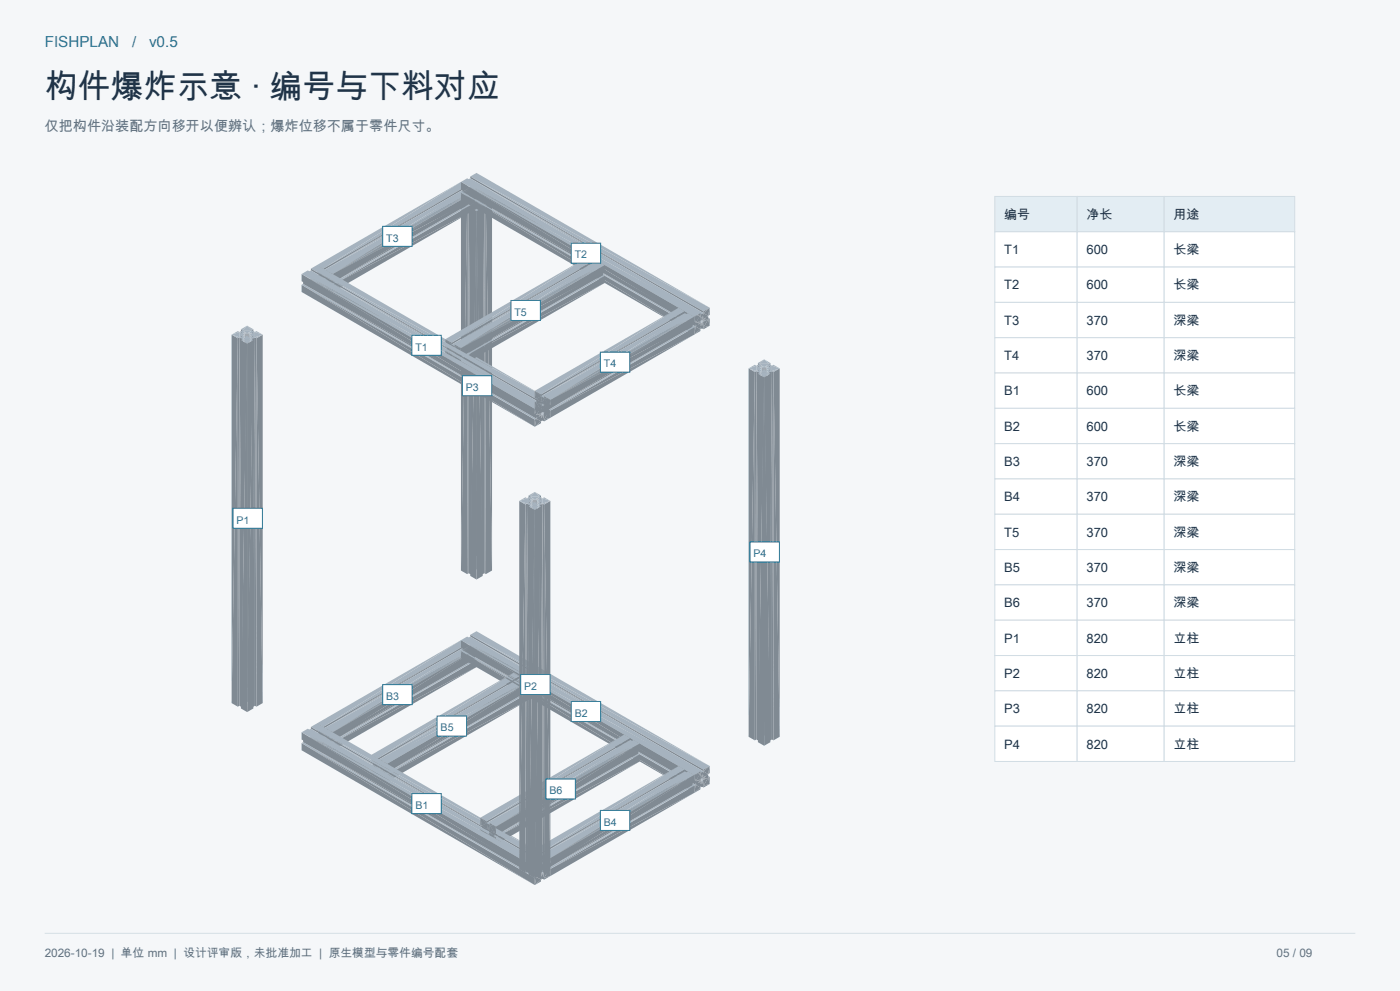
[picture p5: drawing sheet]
<svg xmlns="http://www.w3.org/2000/svg" width="420mm" height="297mm" viewBox="0 0 420 297" stroke-linecap="round" stroke-linejoin="round" font-family="sans-serif">
<defs><g id="words">
<text font-size="9.9" fill="#203448" x="13.4" y="29.3">构件爆炸示意 · 编号与下料对应</text>
<g font-size="4.6" fill="#23799a">
<text x="13.4" y="14.1">FISHPLAN</text>
<text x="39.6" y="14.1">/</text>
<text x="44.7" y="14.1">v0.5</text>
</g>
<text font-size="4.2" fill="#5e7281" x="13.4" y="39.2">仅把构件沿装配方向移开以便辨认；爆炸位移不属于零件尺寸。</text>
<g font-size="3.9" fill="#203448">
<text x="301.3" y="65.6">编号</text>
<text x="326" y="65.6">净长</text>
<text x="352.1" y="65.6">用途</text>
<text x="301.3" y="76.2">T1</text>
<text x="326" y="76.2">600</text>
<text x="352.1" y="76.2">长梁</text>
<text x="301.3" y="86.7">T2</text>
<text x="326" y="86.7">600</text>
<text x="352.1" y="86.7">长梁</text>
<text x="301.3" y="97.3">T3</text>
<text x="326" y="97.3">370</text>
<text x="352.1" y="97.3">深梁</text>
<text x="301.3" y="107.9">T4</text>
<text x="326" y="107.9">370</text>
<text x="352.1" y="107.9">深梁</text>
<text x="301.3" y="118.5">B1</text>
<text x="326" y="118.5">600</text>
<text x="352.1" y="118.5">长梁</text>
<text x="301.3" y="129.1">B2</text>
<text x="326" y="129.1">600</text>
<text x="352.1" y="129.1">长梁</text>
<text x="301.3" y="139.7">B3</text>
<text x="326" y="139.7">370</text>
<text x="352.1" y="139.7">深梁</text>
<text x="301.3" y="150.2">B4</text>
<text x="326" y="150.2">370</text>
<text x="352.1" y="150.2">深梁</text>
<text x="301.3" y="160.8">T5</text>
<text x="326" y="160.8">370</text>
<text x="352.1" y="160.8">深梁</text>
<text x="301.3" y="171.4">B5</text>
<text x="326" y="171.4">370</text>
<text x="352.1" y="171.4">深梁</text>
<text x="301.3" y="182">B6</text>
<text x="326" y="182">370</text>
<text x="352.1" y="182">深梁</text>
<text x="301.3" y="192.6">P1</text>
<text x="326" y="192.6">820</text>
<text x="352.1" y="192.6">立柱</text>
<text x="301.3" y="203.2">P2</text>
<text x="326" y="203.2">820</text>
<text x="352.1" y="203.2">立柱</text>
<text x="301.3" y="213.7">P3</text>
<text x="326" y="213.7">820</text>
<text x="352.1" y="213.7">立柱</text>
<text x="301.3" y="224.3">P4</text>
<text x="326" y="224.3">820</text>
<text x="352.1" y="224.3">立柱</text>
</g>
<g font-size="3.5" fill="#5e7281">
<text x="13.4" y="286.8">2026-10-19 | 单位 mm | 设计评审版，未批准加工 | 原生模型与零件编号配套</text>
<text x="383" y="286.8">05 / 09</text>
</g>
<g font-size="3.2" fill="#23799a">
<text x="115.9" y="72.4">T3</text>
<text x="172.4" y="77.5">T2</text>
<text x="154.4" y="94.6">T5</text>
<text x="124.6" y="105.1">T1</text>
<text x="181.2" y="110.1">T4</text>
<text x="139.8" y="117.2">P3</text>
<text x="71" y="156.9">P1</text>
<text x="226.1" y="167">P4</text>
<text x="115.9" y="209.8">B3</text>
<text x="157.3" y="206.7">P2</text>
<text x="172.4" y="214.8">B2</text>
<text x="132.2" y="219.2">B5</text>
<text x="164.8" y="238">B6</text>
<text x="124.6" y="242.4">B1</text>
<text x="181.2" y="247.5">B4</text>
</g>
</g></defs>
<path d="M0 0h420v297h-420z" fill-rule="evenodd" fill="#f5f7f9"/>
<path d="M13.4 279.7h393.2" fill="none" stroke="#d5dfe5" stroke-width=".3"/>
<path d="M95.1 220l43.2-24.9 .5 .3z" fill="#a6b3bf"/>
<path d="M97 223.2l43.1-25.4v.5z" fill="#808a93"/>
<path d="M97.1 221l43.2-24.9z" fill="#9ba6b2"/>
<path d="M97.1 221l43.2-24.9z" fill="#9ca8b3"/>
<path d="M97.1 221l43.2-25z" fill="#9aa5b0"/>
<path d="M97.2 221l43.1-24.8z" fill="#9ea9b5"/>
<path d="M97.1 220.9l43.1-24.9z" fill="#98a3ae"/>
<path d="M97.2 221.1l43.1-24.9z" fill="#9faab6"/>
<path d="M97.1 220.9l43.1-24.9z" fill="#97a2ad"/>
<path d="M97.2 221.1l43.2-24.9z" fill="#a0acb7"/>
<path d="M97.1 220.9l43.1-24.9z" fill="#95a0ab"/>
<path d="M97.2 221.1l43.2-24.9z" fill="#a1adb9"/>
<path d="M97.1 220.8l43.1-24.9z" fill="#939ea9"/>
<path d="M97.2 221.1l43.2-24.8z" fill="#a2aeba"/>
<path d="M97.1 220.8l43.1-24.9z" fill="#929ca7"/>
<path d="M97.3 221.2l43.1-24.9z" fill="#a3afbb"/>
<path d="M97 220.8l43.2-24.9z" fill="#909ba5"/>
<path d="M97.3 221.2l43.1-24.9z" fill="#a3afbc"/>
<path d="M97 220.8l43.2-25z" fill="#8e99a3"/>
<path d="M97.3 221.2l43.2-24.9z" fill="#a4b0bc"/>
<path d="M97 220.7l43.2-24.9z" fill="#8c97a1"/>
<path d="M97.3 221.2l43.2-24.9z" fill="#a5b1bd"/>
<path d="M97 220.7l43.2-24.9z" fill="#8b959f"/>
<path d="M97.3 221.3l43.2-24.9z" fill="#a5b1be"/>
<path d="M97 220.7l43.2-25z" fill="#89939d"/>
<path d="M97.4 221.3l43.1-24.9z" fill="#a6b2be"/>
<path d="M97 220.6l43.2-24.9z" fill="#87919b"/>
<path d="M97.4 221.3l43.2-24.9z" fill="#a6b2be"/>
<path d="M97 220.6l43.2-24.9z" fill="#858f99"/>
<path d="M97.4 221.3l43.2-24.9z" fill="#a6b3bf"/>
<path d="M97 220.6l43.2-24.9z" fill="#838d96"/>
<path d="M97.5 221.3l43.1-24.9z" fill="#a6b3bf"/>
<path d="M97 220.5l43.1-24.9z" fill="#818b94"/>
<path d="M97.5 221.3l43.1-24.9z" fill="#a6b3bf"/>
<path d="M97 220.5l43.2-24.9z" fill="#818b94"/>
<path d="M97.5 221.4l43.2-24.9z" fill="#a6b3bf"/>
<path d="M97 220.5l43.2-24.9z" fill="#838d96"/>
<path d="M97.5 221.4l43.2-24.9z" fill="#a6b3bf"/>
<path d="M97 220.5l43.2-24.9z" fill="#858f99"/>
<path d="M97.5 221.4l43.2-24.9z" fill="#a6b2be"/>
<path d="M97 220.4l43.2-24.9z" fill="#87919b"/>
<path d="M97.5 221.4l43.2-24.9z" fill="#a6b2be"/>
<path d="M97 220.4l43.2-24.9z" fill="#89939d"/>
<path d="M97.6 221.4l43.1-24.9z" fill="#a5b1be"/>
<path d="M97 220.4l43.2-24.9z" fill="#8b959f"/>
<path d="M97.6 221.4l43.2-24.9z" fill="#a5b1bd"/>
<path d="M97 220.4l43.2-24.9z" fill="#8c97a1"/>
<path d="M97.6 221.4l43.2-24.9z" fill="#a4b0bc"/>
<path d="M97 220.4l43.2-25z" fill="#8e99a3"/>
<path d="M97.6 221.4l43.2-24.9z" fill="#a3afbc"/>
<path d="M97 220.4l43.2-25z" fill="#909ba5"/>
<path d="M97.7 221.4l43.1-24.9z" fill="#a3afbb"/>
<path d="M97.1 220.3l43.1-24.9z" fill="#929ca7"/>
<path d="M97.7 221.4l43.1-24.9z" fill="#a2aeba"/>
<path d="M97.1 220.3l43.1-24.9z" fill="#939ea9"/>
<path d="M97.7 221.4l43.2-24.9z" fill="#a1adb9"/>
<path d="M97.1 220.3l43.1-24.9z" fill="#95a0ab"/>
<path d="M97.7 221.4l43.2-24.9z" fill="#a0acb7"/>
<path d="M97.1 220.3l43.1-24.9z" fill="#97a2ad"/>
<path d="M97.7 221.4l43.2-24.9z" fill="#9faab6"/>
<path d="M97.1 220.3l43.2-25z" fill="#98a3ae"/>
<path d="M97.8 221.4l43.1-24.9z" fill="#9ea9b5"/>
<path d="M97.1 220.2l43.2-24.9z" fill="#9aa5b0"/>
<path d="M97.8 221.4l43.1-24.9z" fill="#9ca8b3"/>
<path d="M97.1 220.2l43.2-24.9z" fill="#9ba6b2"/>
<path d="M97 217.9l41.3-26 1.8 1z" fill="#a6b3bf"/>
<g fill="#808a93">
<path d="M99.8 222.7l43.1-24.9v2.1z"/>
<path d="M141.1 59l.4 110.6-.4-.2z"/>
<path d="M144.8 59v110.4l-.5 .2z"/>
</g>
<path d="M99.3 222.4l43.2-24.9 .4 .3z" fill="#a6b3bf"/>
<g fill="#808a93">
<path d="M97 218.4l43.1-25.5v.6z"/>
<path d="M99.3 222.4l43.2-26v1.1z"/>
</g>
<g fill="#a6b3bf">
<path d="M97 218.4l43.1-24.9 1 .5z"/>
<path d="M142.5 192.7l.4-.3 69.6 40.7z"/>
</g>
<g fill="#808a93">
<path d="M141.1 195.1l70 40.4-70-39.9z"/>
<path d="M99.8 221.6l43.1-27v2.1z"/>
</g>
<g fill="none" stroke="#808a93" stroke-width=".3">
<path d="M142.5 60.3v110.4M142.6 60.3l-.1 110.4M142.7 60.2l-.1 110.5M142.7 60.2v110.4M142.8 60.2v110.4M142.9 60.2l-.1 110.4M142.9 60.2l.1 110.4M143 60.2v110.4M143.1 60.2v110.4M143.2 60.2v110.4M143.2 60.2l.1 110.5M143.3 60.2v110.5"/>
<path d="M143.4 60.3v110.4"/>
</g>
<path d="M141 193.4l69.9 40.4z" fill="#9ba6b2"/>
<path d="M140.9 193.4l70 40.4z" fill="#9ca8b3"/>
<path d="M141 193.3l69.9 40.5z" fill="#9aa5b0"/>
<path d="M143.4 60.3v110.4" fill="none" stroke="#808a93" stroke-width=".3"/>
<path d="M140.9 193.4l70 40.5z" fill="#9ea9b5"/>
<path d="M141 193.3l69.9 40.4z" fill="#98a3ae"/>
<path d="M140.9 193.5l70 40.4z" fill="#9faab6"/>
<path d="M141 193.3l70 40.4z" fill="#97a2ad"/>
<path d="M140.9 193.5l69.9 40.4z" fill="#a0acb7"/>
<path d="M141 193.3l70 40.4z" fill="#95a0ab"/>
<path d="M142.5 60.3v110.4" fill="none" stroke="#808a93" stroke-width=".3"/>
<path d="M140.9 193.5l69.9 40.4z" fill="#a1adb9"/>
<path d="M141 193.2l70 40.5z" fill="#939ea9"/>
<path d="M143.4 60.3v110.4" fill="none" stroke="#808a93" stroke-width=".3"/>
<path d="M140.8 193.5l70 40.5z" fill="#a2aeba"/>
<path d="M141 193.2l70 40.4z" fill="#929ca7"/>
<path d="M142.4 60.3v110.4" fill="none" stroke="#808a93" stroke-width=".3"/>
<path d="M140.8 193.6l70 40.4z" fill="#a3afbb"/>
<path d="M141 193.2l70 40.4z" fill="#909ba5"/>
<path d="M140.8 193.6l70 40.4z" fill="#a3afbc"/>
<path d="M143.5 60.3v110.5" fill="none" stroke="#808a93" stroke-width=".3"/>
<path d="M141.1 193.1l69.9 40.5z" fill="#8e99a3"/>
<path d="M142.4 60.3v110.5" fill="none" stroke="#808a93" stroke-width=".3"/>
<path d="M140.8 193.6l69.9 40.4z" fill="#a4b0bc"/>
<path d="M141.1 193.1l69.9 40.4z" fill="#8c97a1"/>
<path d="M140.7 193.7l70 40.3z" fill="#a5b1bd"/>
<path d="M143.5 60.4v110.4" fill="none" stroke="#808a93" stroke-width=".3"/>
<path d="M141.1 193.1l69.9 40.4z" fill="#8b959f"/>
<path d="M142.4 60.3v110.5" fill="none" stroke="#808a93" stroke-width=".3"/>
<path d="M140.7 193.7l70 40.4z" fill="#a5b1be"/>
<path d="M143.5 60.4v110.4" fill="none" stroke="#808a93" stroke-width=".3"/>
<path d="M141.1 193.1l69.9 40.3z" fill="#89939d"/>
<path d="M142.4 60.4v110.4" fill="none" stroke="#808a93" stroke-width=".3"/>
<path d="M140.7 193.7l70 40.4z" fill="#a6b2be"/>
<path d="M141.1 193l69.9 40.4z" fill="#87919b"/>
<path d="M143.5 60.4v110.4" fill="none" stroke="#808a93" stroke-width=".3"/>
<path d="M140.7 193.7l69.9 40.4z" fill="#a6b2be"/>
<path d="M142.4 60.4v110.4" fill="none" stroke="#808a93" stroke-width=".3"/>
<path d="M141.1 193l69.9 40.4z" fill="#858f99"/>
<path d="M140.7 193.7l69.9 40.4z" fill="#a6b3bf"/>
<path d="M143.5 60.4v110.4" fill="none" stroke="#808a93" stroke-width=".3"/>
<path d="M141.1 193l70 40.4z" fill="#838d96"/>
<path d="M140.6 193.7l70 40.4z" fill="#a6b3bf"/>
<path d="M142.4 60.4v110.4" fill="none" stroke="#808a93" stroke-width=".3"/>
<path d="M141.1 192.9l70 40.5z" fill="#818b94"/>
<path d="M143.5 60.4v110.4" fill="none" stroke="#808a93" stroke-width=".3"/>
<path d="M140.6 193.8l70 40.4z" fill="#a6b3bf"/>
<path d="M141.1 192.9l70 40.4z" fill="#818b94"/>
<path d="M142.3 60.4v110.4" fill="none" stroke="#808a93" stroke-width=".3"/>
<path d="M140.6 193.8l70 40.4z" fill="#a6b3bf"/>
<path d="M142.3 60.4v110.5M143.6 60.4v110.5" fill="none" stroke="#808a93" stroke-width=".3"/>
<path d="M141.1 192.9l69.9 40.4z" fill="#838d96"/>
<path d="M140.6 193.8l69.9 40.4z" fill="#a6b3bf"/>
<path d="M142.3 60.4v110.5M143.6 60.5v110.4" fill="none" stroke="#808a93" stroke-width=".3"/>
<path d="M141.1 192.9l69.9 40.4z" fill="#858f99"/>
<path d="M140.5 193.8l70 40.4z" fill="#a6b2be"/>
<path d="M143.6 60.5v110.4" fill="none" stroke="#808a93" stroke-width=".3"/>
<path d="M141.1 192.8l69.9 40.4z" fill="#87919b"/>
<path d="M142.3 60.5v110.4" fill="none" stroke="#808a93" stroke-width=".3"/>
<path d="M140.5 193.8l70 40.4z" fill="#a6b2be"/>
<path d="M143.6 60.5v110.4" fill="none" stroke="#808a93" stroke-width=".3"/>
<path d="M141.1 192.8l69.9 40.4z" fill="#89939d"/>
<path d="M142.3 60.5v110.4" fill="none" stroke="#808a93" stroke-width=".3"/>
<path d="M140.5 193.8l70 40.4z" fill="#a5b1be"/>
<path d="M141.1 192.8l69.9 40.4z" fill="#8b959f"/>
<path d="M142.3 60.5v110.4M143.6 60.5v110.4" fill="none" stroke="#808a93" stroke-width=".3"/>
<path d="M140.5 193.8l69.9 40.4z" fill="#a5b1bd"/>
<path d="M141.1 192.8l69.9 40.4z" fill="#8c97a1"/>
<path d="M143.6 60.5v110.4" fill="none" stroke="#808a93" stroke-width=".3"/>
<path d="M140.4 193.8l70 40.4z" fill="#a4b0bc"/>
<path d="M142.3 60.5v110.5" fill="none" stroke="#808a93" stroke-width=".3"/>
<path d="M141 192.8l70 40.3z" fill="#8e99a3"/>
<path d="M143.6 60.5v110.5" fill="none" stroke="#808a93" stroke-width=".3"/>
<path d="M140.4 193.8l70 40.4z" fill="#a3afbc"/>
<path d="M142.3 60.5v110.5" fill="none" stroke="#808a93" stroke-width=".3"/>
<path d="M99.8 219.5l41.3-26 1.8 1.1z" fill="#a6b3bf"/>
<path d="M141 192.7l70 40.4z" fill="#909ba5"/>
<path d="M143.6 60.6v110.4" fill="none" stroke="#808a93" stroke-width=".3"/>
<path d="M140.4 193.8l70 40.4z" fill="#a3afbb"/>
<path d="M142.3 60.6v110.4" fill="none" stroke="#808a93" stroke-width=".3"/>
<path d="M141 192.7l70 40.4z" fill="#929ca7"/>
<path d="M140.4 193.8l70 40.4z" fill="#a2aeba"/>
<path d="M141 192.7l70 40.4z" fill="#939ea9"/>
<path d="M140.4 193.8l69.9 40.4z" fill="#a1adb9"/>
<path d="M141 192.7l70 40.4z" fill="#95a0ab"/>
<path d="M140.3 193.8l70 40.4z" fill="#a0acb7"/>
<path d="M141 192.7l70 40.4z" fill="#97a2ad"/>
<path d="M140.3 193.8l70 40.4z" fill="#9faab6"/>
<path d="M141 192.7l70 40.4z" fill="#98a3ae"/>
<path d="M140.3 193.8l70 40.4z" fill="#9ea9b5"/>
<path d="M141 192.6l69.9 40.4z" fill="#9aa5b0"/>
<path d="M140.3 193.8l70 40.4z" fill="#9ca8b3"/>
<path d="M140.9 192.6l70 40.4z" fill="#9ba6b2"/>
<path d="M138.3 195.1l70 42.5-70-40.4z" fill="#808a93"/>
<path d="M141.1 190.2l1.8-1 70 40.4z" fill="#a6b3bf"/>
<g fill="#808a93">
<path d="M140.1 61.6v110.5l-1.8-1.1z"/>
<path d="M145.7 61.6l1.9 109.4-1.9 1.1z"/>
<path d="M145.3 61.4l.4 110.7-.4-.3z"/>
<path d="M140.6 61.4v110.4l-.5 .3z"/>
<path d="M145.3 61.4v110.4l-1 .5z"/>
<path d="M140.6 61.4l.9 110.9-.9-.5z"/>
</g>
<path d="M138.3 195.1l.5-.3 69.5 40.7z" fill="#a6b3bf"/>
<g fill="#808a93">
<path d="M141.1 190.2l70 40.4-70-39.8z"/>
<path d="M138.8 193.7l69.9 40.4-69.9-39.3z"/>
</g>
<path d="M140.1 191.3l1-.5 69 40.9z" fill="#a6b3bf"/>
<path d="M138.3 191.9l70 42.5-70-40.4z" fill="#808a93"/>
<path d="M138.3 191.9l1.8-1.1 70 40.4z" fill="#a6b3bf"/>
<g fill="#808a93">
<path d="M142.9 63.3l1.9 109.3-1.9 1.1z"/>
<path d="M142.9 63.3v110.4l-1.8-1.1z"/>
</g>
<path d="M95.1 220l43.7-24.6-43.2 24.9z" fill="#a6b3bf"/>
<path d="M97 222.7l43.1-24.9-43.1 25.4z" fill="#808a93"/>
<path d="M111.5 229.4l43.1-24.9 .5 .3z" fill="#a6b3bf"/>
<path d="M113.3 232.7l43.2-25.5v.6z" fill="#808a93"/>
<path d="M97.1 221l43.2-24.9z" fill="#9ba6b2"/>
<path d="M97.1 221l43.2-24.9z" fill="#9ca8b3"/>
<path d="M97.1 221l43.2-25z" fill="#9aa5b0"/>
<path d="M97.2 221l43.1-24.8z" fill="#9ea9b5"/>
<path d="M97.1 220.9l43.2-24.9z" fill="#98a3ae"/>
<path d="M97.2 221.1l43.1-24.9z" fill="#9faab6"/>
<path d="M97.1 220.9l43.1-24.9z" fill="#97a2ad"/>
<path d="M97.2 221.1l43.1-24.9z" fill="#a0acb7"/>
<path d="M97.1 220.9l43.1-24.9z" fill="#95a0ab"/>
<path d="M97.2 221.1l43.2-24.9z" fill="#a1adb9"/>
<path d="M97.1 220.8l43.1-24.8z" fill="#939ea9"/>
<path d="M97.2 221.1l43.2-24.8z" fill="#a2aeba"/>
<path d="M97 220.8l43.2-24.9z" fill="#929ca7"/>
<path d="M97.3 221.2l43.1-24.9z" fill="#a3afbb"/>
<path d="M97 220.8l43.2-24.9z" fill="#909ba5"/>
<path d="M97.3 221.2l43.1-24.9z" fill="#a3afbc"/>
<path d="M97 220.7l43.2-24.9z" fill="#8e99a3"/>
<path d="M97.3 221.2l43.2-24.9z" fill="#a4b0bc"/>
<path d="M97 220.7l43.2-24.9z" fill="#8c97a1"/>
<path d="M97.3 221.2l43.2-24.9z" fill="#a5b1bd"/>
<path d="M97 220.7l43.2-24.9z" fill="#8b959f"/>
<path d="M97.3 221.3l43.2-24.9z" fill="#a5b1be"/>
<path d="M97 220.7l43.2-24.9z" fill="#89939d"/>
<path d="M97.4 221.3l43.1-24.9z" fill="#a6b2be"/>
<path d="M97 220.6l43.2-24.9z" fill="#87919b"/>
<path d="M97.4 221.3l43.1-24.9z" fill="#a6b2be"/>
<path d="M97 220.6l43.2-24.9z" fill="#858f99"/>
<path d="M97.4 221.3l43.2-24.9z" fill="#a6b3bf"/>
<path d="M97 220.6l43.2-24.9z" fill="#838d96"/>
<path d="M97.4 221.3l43.2-24.9z" fill="#a6b3bf"/>
<path d="M97 220.5l43.2-24.8z" fill="#818b94"/>
<path d="M97.5 221.3l43.1-24.9z" fill="#a6b3bf"/>
<path d="M97 220.5l43.1-24.9z" fill="#818b94"/>
<path d="M97.5 221.4l43.2-24.9z" fill="#a6b3bf"/>
<path d="M97 220.5l43.2-24.9z" fill="#838d96"/>
<path d="M97.5 221.4l43.2-24.9z" fill="#a6b3bf"/>
<path d="M97 220.5l43.2-24.9z" fill="#858f99"/>
<path d="M97.5 221.4l43.2-24.9z" fill="#a6b2be"/>
<path d="M97 220.4l43.2-24.8z" fill="#87919b"/>
<path d="M97.5 221.4l43.2-24.9z" fill="#a6b2be"/>
<path d="M97 220.4l43.2-24.9z" fill="#89939d"/>
<path d="M97.6 221.4l43.1-24.9z" fill="#a5b1be"/>
<path d="M97 220.4l43.2-24.9z" fill="#8b959f"/>
<path d="M97.6 221.4l43.2-24.9z" fill="#a5b1bd"/>
<path d="M97 220.4l43.2-24.9z" fill="#8c97a1"/>
<path d="M97.6 221.4l43.2-24.9z" fill="#a4b0bc"/>
<path d="M97 220.4l43.2-24.9z" fill="#8e99a3"/>
<path d="M97.6 221.4l43.2-24.9z" fill="#a3afbc"/>
<path d="M97 220.3l43.2-24.9z" fill="#909ba5"/>
<path d="M97.7 221.4l43.1-24.9z" fill="#a3afbb"/>
<path d="M97.1 220.3l43.1-24.9z" fill="#929ca7"/>
<path d="M97.7 221.4l43.1-24.9z" fill="#a2aeba"/>
<path d="M97.1 220.3l43.1-24.9z" fill="#939ea9"/>
<path d="M97.7 221.4l43.2-24.9z" fill="#a1adb9"/>
<path d="M97.1 220.3l43.1-24.9z" fill="#95a0ab"/>
<path d="M97.7 221.4l43.2-24.9z" fill="#a0acb7"/>
<path d="M97.1 220.3l43.1-24.9z" fill="#97a2ad"/>
<path d="M97.7 221.4l43.2-24.9z" fill="#9faab6"/>
<path d="M97.1 220.3l43.2-25z" fill="#98a3ae"/>
<path d="M97.8 221.4l43.1-24.9z" fill="#9ea9b5"/>
<path d="M97.1 220.3l43.2-25z" fill="#9aa5b0"/>
<path d="M97.8 221.4l43.1-24.9z" fill="#9ca8b3"/>
<path d="M97.1 220.2l43.2-24.9z" fill="#9ba6b2"/>
<path d="M95.1 216.8l43.2-24.9-41.3 26z" fill="#a6b3bf"/>
<path d="M99.8 222.7l43.1-22.8-43.1 25z" fill="#808a93"/>
<path d="M113.5 230.4l43.1-24.9z" fill="#9ba6b2"/>
<path d="M113.5 230.4l43.1-24.8z" fill="#9ca8b3"/>
<path d="M113.5 230.4l43.1-24.9z" fill="#9aa5b0"/>
<path d="M113.5 230.5l43.2-24.9z" fill="#9ea9b5"/>
<path d="M113.4 230.3l43.2-24.9z" fill="#98a3ae"/>
<path d="M113.5 230.5l43.2-24.9z" fill="#9faab6"/>
<path d="M113.4 230.3l43.2-24.9z" fill="#97a2ad"/>
<path d="M113.5 230.5l43.2-24.9z" fill="#a0acb7"/>
<path d="M113.4 230.3l43.1-24.9z" fill="#95a0ab"/>
<path d="M113.6 230.6l43.1-24.9z" fill="#a1adb9"/>
<path d="M113.4 230.3l43.1-25z" fill="#939ea9"/>
<path d="M113.6 230.6l43.1-24.9z" fill="#a2aeba"/>
<path d="M113.4 230.3l43.1-25z" fill="#929ca7"/>
<path d="M113.6 230.6l43.2-24.9z" fill="#a3afbb"/>
<path d="M113.4 230.2l43.1-24.9z" fill="#909ba5"/>
<path d="M113.6 230.6l43.2-24.9z" fill="#a3afbc"/>
<path d="M113.4 230.2l43.1-24.9z" fill="#8e99a3"/>
<path d="M113.6 230.6l43.2-24.8z" fill="#a4b0bc"/>
<path d="M113.4 230.2l43.1-25z" fill="#8c97a1"/>
<path d="M113.6 230.7l43.2-24.9z" fill="#a5b1bd"/>
<path d="M113.3 230.1l43.2-24.9z" fill="#8b959f"/>
<path d="M113.7 230.7l43.1-24.9z" fill="#a5b1be"/>
<path d="M113.3 230.1l43.2-24.9z" fill="#89939d"/>
<path d="M113.7 230.7l43.2-24.9z" fill="#a6b2be"/>
<path d="M113.3 230.1l43.2-25z" fill="#87919b"/>
<path d="M113.7 230.7l43.2-24.9z" fill="#a6b2be"/>
<path d="M113.3 230.1l43.2-25z" fill="#858f99"/>
<path d="M113.8 230.8l43.1-25z" fill="#a6b3bf"/>
<path d="M113.3 230l43.2-24.9z" fill="#838d96"/>
<path d="M113.8 230.8l43.1-24.9z" fill="#a6b3bf"/>
<path d="M113.3 230l43.2-24.9z" fill="#818b94"/>
<path d="M113.8 230.8l43.2-24.9z" fill="#a6b3bf"/>
<path d="M113.3 229.9l43.2-24.9z" fill="#818b94"/>
<path d="M113.8 230.8l43.2-24.9z" fill="#a6b3bf"/>
<path d="M113.3 229.9l43.2-24.9z" fill="#838d96"/>
<path d="M113.8 230.8l43.2-24.9z" fill="#a6b3bf"/>
<path d="M113.3 229.9l43.2-24.9z" fill="#858f99"/>
<path d="M113.9 230.8l43.1-24.9z" fill="#a6b2be"/>
<path d="M113.3 229.9l43.2-24.9z" fill="#87919b"/>
<path d="M113.9 230.8l43.1-24.9z" fill="#a6b2be"/>
<path d="M113.3 229.8l43.2-24.9z" fill="#89939d"/>
<path d="M113.9 230.8l43.2-24.9z" fill="#a5b1be"/>
<path d="M113.3 229.8l43.2-24.9z" fill="#8b959f"/>
<path d="M113.9 230.8l43.2-24.9z" fill="#a5b1bd"/>
<path d="M113.4 229.8l43.1-24.9z" fill="#8c97a1"/>
<path d="M114 230.8l43.1-24.9z" fill="#a4b0bc"/>
<path d="M113.4 229.8l43.1-24.9z" fill="#8e99a3"/>
<path d="M114 230.8l43.1-24.9z" fill="#a3afbc"/>
<path d="M113.4 229.8l43.1-24.9z" fill="#909ba5"/>
<path d="M99.3 222.4l43.6-24.6-43.1 24.9z" fill="#a6b3bf"/>
<path d="M97 217.9l43.1-25-43.1 25.5z" fill="#808a93"/>
<path d="M114 230.8l43.2-24.9z" fill="#a3afbb"/>
<path d="M113.4 229.7l43.1-24.9z" fill="#929ca7"/>
<path d="M114 230.8l43.2-24.9z" fill="#a2aeba"/>
<path d="M113.4 229.7l43.1-24.9z" fill="#939ea9"/>
<path d="M114 230.8l43.2-24.9z" fill="#a1adb9"/>
<path d="M113.4 229.7l43.2-24.9z" fill="#95a0ab"/>
<path d="M114 230.8l43.2-24.9z" fill="#a0acb7"/>
<path d="M113.4 229.7l43.2-24.9z" fill="#97a2ad"/>
<path d="M114.1 230.8l43.1-24.9z" fill="#9faab6"/>
<path d="M113.4 229.7l43.2-24.9z" fill="#98a3ae"/>
<path d="M114.1 230.8l43.2-24.9z" fill="#9ea9b5"/>
<path d="M113.5 229.7l43.1-24.9z" fill="#9aa5b0"/>
<path d="M114.1 230.8l43.2-24.9z" fill="#9ca8b3"/>
<path d="M113.5 229.7l43.1-24.9z" fill="#9ba6b2"/>
<path d="M99.3 221.4l43.2-25-43.2 26z" fill="#808a93"/>
<g fill="#a6b3bf">
<path d="M97 218.4l44.1-24.4-43.2 24.9z"/>
<path d="M113.3 227.3l41.3-26 1.9 1.1z"/>
</g>
<path d="M116.1 232.1l43.2-24.9v2.2z" fill="#808a93"/>
<g fill="#a6b3bf">
<path d="M97.9 218.4l43.2-24.9-41.3 26z"/>
<path d="M115.7 231.9l43.1-25 .5 .3z"/>
</g>
<g fill="#808a93">
<path d="M113.3 227.8l43.2-25.4v.5z"/>
<path d="M115.7 231.9l43.1-26v1z"/>
</g>
<path d="M113.3 227.8l43.2-24.9 .9 .5z" fill="#a6b3bf"/>
<g fill="#808a93">
<path d="M99.8 219.5l43.1-24.9-43.1 27z"/>
<path d="M116.1 231l43.2-27v2.1z"/>
</g>
<g fill="#a6b3bf">
<path d="M114.3 227.8l43.1-24.9 1.9 1.1z"/>
<path d="M142.9 192.4l70 40.4-.4 .3z"/>
</g>
<g fill="#808a93">
<path d="M141.1 195.6l70 39.9v.5z"/>
<path d="M95.1 220l.5 .3-.5 1.9z"/>
<path d="M95.1 222.2l1.9 .5v.5z"/>
<path d="M95.6 220.3l1.4 2.4-1.9-.5z"/>
</g>
<path d="M141 193.4l69.9 40.4z" fill="#9ba6b2"/>
<path d="M140.9 193.4l70 40.4z" fill="#9ca8b3"/>
<path d="M141 193.3l69.9 40.5z" fill="#9aa5b0"/>
<path d="M140.9 193.4l70 40.4z" fill="#9ea9b5"/>
<path d="M141 193.3l69.9 40.4z" fill="#98a3ae"/>
<path d="M140.9 193.5l70 40.4z" fill="#9faab6"/>
<path d="M141 193.3l70 40.4z" fill="#97a2ad"/>
<path d="M140.9 193.5l70 40.4z" fill="#a0acb7"/>
<path d="M141 193.3l70 40.4z" fill="#95a0ab"/>
<path d="M140.9 193.5l69.9 40.4z" fill="#a1adb9"/>
<path d="M141 193.2l70 40.5z" fill="#939ea9"/>
<path d="M140.8 193.5l70 40.4z" fill="#a2aeba"/>
<path d="M141 193.2l70 40.4z" fill="#929ca7"/>
<path d="M140.8 193.6l70 40.4z" fill="#a3afbb"/>
<path d="M141 193.2l70 40.4z" fill="#909ba5"/>
<path d="M140.8 193.6l70 40.4z" fill="#a3afbc"/>
<path d="M95.6 220.3l1.5 .7-.1 1.7z" fill="#808a93"/>
<path d="M141.1 193.1l69.9 40.5z" fill="#8e99a3"/>
<path d="M140.8 193.6l70 40.4z" fill="#a4b0bc"/>
<path d="M141.1 193.1l69.9 40.4z" fill="#8c97a1"/>
<path d="M140.7 193.7l70 40.3z" fill="#a5b1bd"/>
<path d="M141.1 193.1l69.9 40.4z" fill="#8b959f"/>
<path d="M140.7 193.7l70 40.4z" fill="#a5b1be"/>
<path d="M141.1 193.1l69.9 40.4z" fill="#89939d"/>
<path d="M140.7 193.7l70 40.4z" fill="#a6b2be"/>
<path d="M141.1 193l69.9 40.4z" fill="#87919b"/>
<path d="M140.7 193.7l70 40.4z" fill="#a6b2be"/>
<path d="M141.1 193l69.9 40.4z" fill="#858f99"/>
<path d="M140.7 193.7l69.9 40.4z" fill="#a6b3bf"/>
<path d="M141.1 193l69.9 40.4z" fill="#838d96"/>
<path d="M140.7 193.7l69.9 40.4z" fill="#a6b3bf"/>
<path d="M141.1 192.9l70 40.5z" fill="#818b94"/>
<path d="M140.6 193.7l70 40.4z" fill="#a6b3bf"/>
<path d="M141.1 192.9l70 40.4z" fill="#818b94"/>
<path d="M140.6 193.8l70 40.4z" fill="#a6b3bf"/>
<path d="M141.1 192.9l70 40.4z" fill="#838d96"/>
<path d="M140.6 193.8l70 40.4z" fill="#a6b3bf"/>
<path d="M141.1 192.9l69.9 40.4z" fill="#858f99"/>
<path d="M140.6 193.8l69.9 40.4z" fill="#a6b2be"/>
<path d="M141.1 192.9l69.9 40.4z" fill="#87919b"/>
<path d="M140.5 193.8l70 40.4z" fill="#a6b2be"/>
<path d="M141.1 192.8l69.9 40.4z" fill="#89939d"/>
<path d="M140.5 193.8l70 40.4z" fill="#a5b1be"/>
<path d="M141.1 192.8l69.9 40.4z" fill="#8b959f"/>
<path d="M140.5 193.8l70 40.4z" fill="#a5b1bd"/>
<path d="M141.1 192.8l69.9 40.4z" fill="#8c97a1"/>
<path d="M140.5 193.8l69.9 40.4z" fill="#a4b0bc"/>
<path d="M141.1 192.8l69.9 40.4z" fill="#8e99a3"/>
<path d="M140.4 193.8l70 40.4z" fill="#a3afbc"/>
<path d="M141 192.8l70 40.3z" fill="#909ba5"/>
<g fill="#808a93">
<path d="M97.5 221.3l.4 1.9-.9-.5z"/>
<path d="M95.6 219.2l1.4 1.3-1.4-.2z"/>
</g>
<path d="M140.4 193.8l70 40.4z" fill="#a3afbb"/>
<path d="M141 192.7l70 40.4z" fill="#929ca7"/>
<path d="M140.4 193.8l70 40.4z" fill="#a2aeba"/>
<path d="M141 192.7l70 40.4z" fill="#939ea9"/>
<path d="M140.4 193.8l70 40.4z" fill="#a1adb9"/>
<path d="M141 192.7l70 40.4z" fill="#95a0ab"/>
<path d="M140.3 193.8l70 40.4z" fill="#a0acb7"/>
<path d="M141 192.7l70 40.4z" fill="#97a2ad"/>
<path d="M140.3 193.8l70 40.4z" fill="#9faab6"/>
<path d="M141 192.7l70 40.4z" fill="#98a3ae"/>
<path d="M140.3 193.8l70 40.4z" fill="#9ea9b5"/>
<g fill="#808a93">
<path d="M95.6 220.3l1.5 .7z"/>
<path d="M97.1 221l-.1 1.7z"/>
<path d="M97.2 221l-.2 1.7z"/>
<path d="M97.2 221.1l-.2 1.6z"/>
</g>
<path d="M141 192.7l69.9 40.4z" fill="#9aa5b0"/>
<g fill="#808a93">
<path d="M95.6 220.3l1.5 .6z"/>
<path d="M97.2 221.1l-.2 1.6z"/>
</g>
<path d="M140.3 193.8l70 40.4z" fill="#9ca8b3"/>
<g fill="#808a93">
<path d="M95.6 220.3l1.5 .5z"/>
<path d="M97.3 221.2l-.3 1.5z"/>
<path d="M95.6 220.3l1.4 .5z"/>
<path d="M95.6 220.3l1.4 .4z"/>
</g>
<path d="M140.9 192.6l70 40.4z" fill="#9ba6b2"/>
<g fill="#808a93">
<path d="M97.3 221.2l-.3 1.5z"/>
<path d="M95.6 220.3l1.4 .4z"/>
<path d="M97.3 221.3l-.3 1.4z"/>
<path d="M97.4 221.3l-.4 1.4z"/>
<path d="M95.6 220.3l1.4 .3z"/>
<path d="M95.1 216.8l.5 2.4-.5-.3z"/>
<path d="M97.9 223.2l1.9 1.7-1.9-1.1z"/>
<path d="M97.5 221.3l.4 1.9z"/>
<path d="M95.6 219.2l1.4 1.3z"/>
<path d="M97.5 221.4l.4 1.8z"/>
<path d="M95.6 219.2l1.4 1.2z"/>
<path d="M97.6 221.4l.3 1.8z"/>
<path d="M97.7 221.4l.2 1.8z"/>
<path d="M95.6 219.2l1.4 1.1z"/>
<path d="M95.6 219.2l1.5 1.1z"/>
</g>
<path d="M111.5 229.4l43.6-24.6-43.2 24.9z" fill="#a6b3bf"/>
<g fill="#808a93">
<path d="M113.3 232.1l43.2-24.9-43.2 25.5z"/>
<path d="M95.6 219.2l1.5 1.1z"/>
<path d="M97.7 221.4l.2 1.8z"/>
<path d="M97.8 221.4l.1 1.8z"/>
<path d="M95.6 219.2l1.5 1z"/>
<path d="M97.8 221.4l1.5 1-1.4 .8z"/>
<path d="M95.1 216.8l1.9 1.6-1.4 .8z"/>
<path d="M97.9 223.2l1.4-.8 .5 2.5z"/>
<path d="M95.6 219.2l1.4-.8 .1 1.8z"/>
<path d="M138.3 195.1l70 40.4v2.1z"/>
</g>
<g fill="#a6b3bf">
<path d="M141.1 190.2l71.8 39.4-1.8 1z"/>
<path d="M138.8 194.8l69.9 40.4-.4 .3z"/>
</g>
<g fill="#808a93">
<path d="M141.1 190.8l70 39.8v.6z"/>
<path d="M97.8 221.4l1.5 1z"/>
<path d="M97 218.4l.1 1.8z"/>
<path d="M97 218.4l.2 1.8z"/>
<path d="M97.9 221.3l1.4 1.1z"/>
<path d="M138.8 194.8l69.9 39.3v1.1z"/>
</g>
<path d="M141.1 190.8l70 40.4-1 .5z" fill="#a6b3bf"/>
<g fill="#808a93">
<path d="M97 218.4l.2 1.8z"/>
<path d="M97.9 221.3l1.4 1.1z"/>
<path d="M97 218.4l.3 1.8z"/>
<path d="M97.9 221.2l1.4 1.2z"/>
<path d="M97 218.4l.4 1.8z"/>
<path d="M97.9 221.1l1.4 1.3z"/>
<path d="M97 218.4l.4 1.9z"/>
<path d="M97 218.4l.5 1.9z"/>
<path d="M97.9 218.9l-.4 1.4z"/>
<path d="M99.3 222.4l.5 .3v2.2z"/>
<path d="M95.1 216.8l1.9 1.1v.5z"/>
<path d="M97.9 221.1l1.4 .3z"/>
<path d="M97.9 221l1.4 .4z"/>
<path d="M97.9 218.9l-.3 1.4z"/>
<path d="M97.9 220.9l1.4 .5z"/>
<path d="M97.9 218.9l-.3 1.5z"/>
<path d="M97.9 218.9l-.2 1.5z"/>
<path d="M97.9 220.8l1.4 .6z"/>
<path d="M97.9 218.9l-.2 1.6z"/>
<path d="M97.9 220.7l1.4 .7z"/>
<path d="M97.8 220.7l1.5 .7z"/>
<path d="M97.9 218.9l-.1 1.7z"/>
<path d="M97.8 220.6l1.5 .8z"/>
</g>
<path d="M113.5 230.4l43.1-24.9z" fill="#9ba6b2"/>
<path d="M113.5 230.4l43.1-24.8z" fill="#9ca8b3"/>
<path d="M113.4 230.4l43.2-24.9z" fill="#9aa5b0"/>
<path d="M113.5 230.5l43.2-24.9z" fill="#9ea9b5"/>
<path d="M113.4 230.3l43.2-24.8z" fill="#98a3ae"/>
<path d="M113.5 230.5l43.2-24.9z" fill="#9faab6"/>
<path d="M113.4 230.3l43.2-24.9z" fill="#97a2ad"/>
<path d="M113.5 230.5l43.2-24.9z" fill="#a0acb7"/>
<path d="M113.4 230.3l43.1-24.9z" fill="#95a0ab"/>
<path d="M113.5 230.5l43.2-24.9z" fill="#a1adb9"/>
<path d="M113.4 230.3l43.1-24.9z" fill="#939ea9"/>
<path d="M113.6 230.6l43.1-24.9z" fill="#a2aeba"/>
<path d="M113.4 230.2l43.1-24.9z" fill="#929ca7"/>
<path d="M113.6 230.6l43.2-24.9z" fill="#a3afbb"/>
<path d="M113.4 230.2l43.1-24.9z" fill="#909ba5"/>
<path d="M113.6 230.6l43.2-24.9z" fill="#a3afbc"/>
<path d="M113.4 230.2l43.1-24.9z" fill="#8e99a3"/>
<path d="M113.6 230.6l43.2-24.8z" fill="#a4b0bc"/>
<path d="M113.3 230.1l43.2-24.9z" fill="#8c97a1"/>
<path d="M113.6 230.7l43.2-24.9z" fill="#a5b1bd"/>
<path d="M113.3 230.1l43.2-24.9z" fill="#8b959f"/>
<path d="M113.7 230.7l43.1-24.9z" fill="#a5b1be"/>
<path d="M113.3 230.1l43.2-24.9z" fill="#89939d"/>
<path d="M97 218.4l.9 .5-.4 1.4z" fill="#808a93"/>
<path d="M113.7 230.7l43.2-24.9z" fill="#a6b2be"/>
<path d="M97.9 221.1l1.4 .3v1z" fill="#808a93"/>
<path d="M113.3 230.1l43.2-24.9z" fill="#87919b"/>
<path d="M113.7 230.7l43.2-24.9z" fill="#a6b2be"/>
<path d="M113.3 230l43.2-24.9z" fill="#858f99"/>
<path d="M113.7 230.7l43.2-24.9z" fill="#a6b3bf"/>
<path d="M113.3 230l43.2-24.9z" fill="#838d96"/>
<path d="M113.8 230.8l43.1-25z" fill="#a6b3bf"/>
<path d="M113.3 230l43.2-24.9z" fill="#818b94"/>
<path d="M113.8 230.8l43.2-24.9z" fill="#a6b3bf"/>
<path d="M113.3 229.9l43.2-24.8z" fill="#818b94"/>
<path d="M113.8 230.8l43.2-24.9z" fill="#a6b3bf"/>
<path d="M113.3 229.9l43.2-24.9z" fill="#838d96"/>
<path d="M113.8 230.8l43.2-24.9z" fill="#a6b3bf"/>
<path d="M113.3 229.9l43.2-24.9z" fill="#858f99"/>
<path d="M113.9 230.8l43.1-24.9z" fill="#a6b2be"/>
<path d="M113.3 229.9l43.2-24.9z" fill="#87919b"/>
<path d="M113.9 230.8l43.1-24.9z" fill="#a6b2be"/>
<path d="M113.3 229.8l43.2-24.8z" fill="#89939d"/>
<path d="M113.9 230.8l43.2-24.9z" fill="#a5b1be"/>
<path d="M113.3 229.8l43.2-24.9z" fill="#8b959f"/>
<path d="M113.9 230.8l43.2-24.9z" fill="#a5b1bd"/>
<path d="M113.4 229.8l43.1-24.9z" fill="#8c97a1"/>
<path d="M113.9 230.8l43.2-24.9z" fill="#a4b0bc"/>
<path d="M113.4 229.8l43.1-24.9z" fill="#8e99a3"/>
<path d="M114 230.8l43.1-24.9z" fill="#a3afbc"/>
<path d="M113.4 229.8l43.1-24.9z" fill="#909ba5"/>
<path d="M114 230.8l43.2-24.9z" fill="#a3afbb"/>
<path d="M113.4 229.7l43.1-24.8z" fill="#929ca7"/>
<path d="M114 230.8l43.2-24.9z" fill="#a2aeba"/>
<path d="M113.4 229.7l43.1-24.9z" fill="#939ea9"/>
<path d="M97.9 218.9l1.4 2.5-1.5-.8z" fill="#808a93"/>
<path d="M114 230.8l43.2-24.9z" fill="#a1adb9"/>
<path d="M113.4 229.7l43.1-24.9z" fill="#95a0ab"/>
<path d="M114 230.8l43.2-24.9z" fill="#a0acb7"/>
<path d="M113.4 229.7l43.2-24.9z" fill="#97a2ad"/>
<path d="M114.1 230.8l43.1-24.9z" fill="#9faab6"/>
<path d="M113.4 229.7l43.2-24.9z" fill="#98a3ae"/>
<path d="M114.1 230.8l43.2-24.9z" fill="#9ea9b5"/>
<path d="M113.4 229.7l43.2-24.9z" fill="#9aa5b0"/>
<path d="M114.1 230.8l43.2-24.9z" fill="#9ca8b3"/>
<path d="M113.5 229.7l43.1-24.9z" fill="#9ba6b2"/>
<path d="M111.5 226.2l43.1-24.9-41.3 26z" fill="#a6b3bf"/>
<g fill="#808a93">
<path d="M116.1 232.1l43.2-22.7-43.2 24.9z"/>
<path d="M138.3 191.9l70 40.4v2.1z"/>
</g>
<path d="M138.3 191.9l71.8 39.3-1.8 1.1z" fill="#a6b3bf"/>
<g fill="#808a93">
<path d="M97.9 218.9l1.9 .6-.5 1.9z"/>
<path d="M97.9 218.4l1.9 1.1-1.9-.6z"/>
<path d="M99.8 219.5v2.1l-.5-.2z"/>
</g>
<path d="M115.7 231.9l43.6-24.7-43.2 24.9z" fill="#a6b3bf"/>
<g fill="#808a93">
<path d="M113.3 227.3l43.2-24.9-43.2 25.4z"/>
<path d="M115.7 230.8l43.1-24.9-43.1 26z"/>
</g>
<path d="M113.3 227.8l44.1-24.4-43.1 25z" fill="#a6b3bf"/>
<g fill="#808a93">
<path d="M141.1 59l.4 .2v110.4z"/>
<path d="M144.3 59.2l.5-.2-.5 110.6z"/>
<path d="M116.1 228.9l43.2-24.9-43.2 27z"/>
</g>
<path d="M114.3 227.8l45-23.8-43.2 24.9z" fill="#a6b3bf"/>
<g fill="none" stroke="#808a93" stroke-width=".3">
<path d="M142.3 60.5v110.5M142.4 60.4l-.1 110.5M142.4 60.3v110.5M142.5 60.3v110.4M142.6 60.2v110.5M142.7 60.2l-.1 110.5M142.7 60.2v110.4M142.8 60.2v110.4M142.9 60.2v110.4M143 60.2l-.1 110.4M143 60.2v110.4M143.1 60.2v110.4"/>
<path d="M143.2 60.2v110.4M143.2 60.2l.1 110.5M143.3 60.2v110.5M143.4 60.3v110.4M143.5 60.3v110.5M143.5 60.4l.1 110.5M143.6 60.5v110.5"/>
</g>
<g fill="#808a93">
<path d="M138.3 60.6l1.8 1-1.8 109.4z"/>
<path d="M145.7 61.6l1.9-1v110.4z"/>
<path d="M145.3 61.4l.4 .2v110.5z"/>
<path d="M140.1 61.6l.5-.2-.5 110.7z"/>
<path d="M144.3 61.9l1-.5-1 110.9z"/>
<path d="M140.6 61.4l.9 .5v110.4z"/>
<path d="M142.9 63.3l1.9-1.1v110.4z"/>
<path d="M141.1 62.2l1.8 1.1-1.8 109.3z"/>
<path d="M111.5 229.4l.4 .3-.4 1.9z"/>
<path d="M111.5 231.6l1.8 .5v.6z"/>
<path d="M111.9 229.7l1.4 2.4-1.8-.5z"/>
<path d="M111.9 229.7l1.6 .7-.2 1.7z"/>
<path d="M113.8 230.8l.5 1.9-1-.6z"/>
<path d="M111.9 228.6l1.4 1.4-1.4-.3z"/>
<path d="M111.9 229.7l1.6 .7z"/>
<path d="M113.5 230.4l-.2 1.7z"/>
<path d="M113.5 230.5l-.2 1.6z"/>
<path d="M111.9 229.7l1.5 .7z"/>
<path d="M111.9 229.7l1.5 .6z"/>
<path d="M113.6 230.6l-.3 1.5z"/>
<path d="M111.9 229.7l1.5 .5z"/>
<path d="M113.6 230.7l-.3 1.4z"/>
<path d="M111.9 229.7l1.4 .4z"/>
<path d="M113.7 230.7l-.4 1.4z"/>
<path d="M111.9 229.7l1.4 .3z"/>
<path d="M113.8 230.8l-.5 1.3z"/>
<path d="M111.5 226.2l.4 2.4-.4-.2z"/>
<path d="M114.3 232.7l1.8 1.6-1.8-1.1z"/>
<path d="M113.8 230.8l.5 1.9z"/>
<path d="M111.9 228.6l1.4 1.4z"/>
<path d="M111.9 228.6l1.4 1.3z"/>
<path d="M113.9 230.8l.4 1.9z"/>
<path d="M111.9 228.6l1.4 1.2z"/>
<path d="M111.9 228.6l1.5 1.2z"/>
<path d="M114 230.8l.3 1.9z"/>
<path d="M111.9 228.6l1.5 1.1z"/>
<path d="M114.1 230.8l.2 1.9z"/>
<path d="M111.9 228.6l1.6 1.1z"/>
<path d="M114.1 230.8l1.6 1.1-1.4 .8z"/>
<path d="M111.5 226.2l1.8 1.6-1.4 .8z"/>
<path d="M114.3 232.7l1.4-.8 .4 2.4z"/>
<path d="M111.9 228.6l1.4-.8 .2 1.9z"/>
<path d="M114.1 230.8l1.6 1.1z"/>
<path d="M113.3 227.8l.2 1.9z"/>
<path d="M114.2 230.8l1.5 1.1z"/>
<path d="M113.3 227.8l.2 1.8z"/>
<path d="M114.2 230.7l1.5 1.2z"/>
<path d="M113.3 227.8l.3 1.8z"/>
<path d="M113.3 227.8l.4 1.8z"/>
<path d="M114.2 230.6l1.5 1.3z"/>
<path d="M113.3 227.8l.4 1.9z"/>
<path d="M114.3 230.6l1.4 1.3z"/>
<path d="M113.3 227.8l.5 1.9z"/>
<path d="M114.3 230.5l1.4 1.4z"/>
<path d="M114.3 228.4l-.5 1.3z"/>
<path d="M111.5 226.2l1.8 1.1v.5z"/>
<path d="M115.7 231.9l.4 .2v2.2z"/>
<path d="M114.3 230.5l1.4 .3z"/>
<path d="M114.3 228.4l-.4 1.3z"/>
<path d="M114.3 230.4l1.4 .4z"/>
<path d="M114.3 228.4l-.4 1.4z"/>
<path d="M114.2 230.4l1.5 .4z"/>
<path d="M114.2 230.3l1.5 .5z"/>
<path d="M114.3 228.4l-.3 1.4z"/>
<path d="M114.3 228.4l-.3 1.5z"/>
<path d="M114.2 230.2l1.5 .6z"/>
<path d="M114.3 228.4l-.2 1.6z"/>
<path d="M114.2 230.1l1.5 .7z"/>
<path d="M114.1 230.1l1.6 .7z"/>
<path d="M114.1 230l1.6 .8z"/>
</g>
<path d="M144.1 248.3l43.2-24.9 .4 .2z" fill="#a6b3bf"/>
<g fill="#808a93">
<path d="M146 251.5l43.1-25.4v.5z"/>
<path d="M113.3 227.8l1 .6-.5 1.3z"/>
<path d="M114.3 230.5l1.4 .3v1.1z"/>
<path d="M114.3 228.4l1.4 2.4-1.6-.8z"/>
<path d="M211.1 235.5l1.8-.5-1.8 1z"/>
<path d="M212.5 233.1l.4-.3v2.2z"/>
<path d="M212.5 233.1l.4 1.9-1.8 .5z"/>
<path d="M114.3 228.4l1.8 .5-.4 1.9z"/>
</g>
<path d="M146.1 249.3l43.2-25z" fill="#9ba6b2"/>
<path d="M146.1 249.3l43.2-24.9z" fill="#9ca8b3"/>
<path d="M146.1 249.3l43.1-25z" fill="#9aa5b0"/>
<path d="M146.1 249.3l43.2-24.9z" fill="#9ea9b5"/>
<path d="M146.1 249.2l43.1-24.9z" fill="#98a3ae"/>
<path d="M146.2 249.3l43.1-24.8z" fill="#9faab6"/>
<path d="M146.1 249.2l43.1-24.9z" fill="#97a2ad"/>
<path d="M146.2 249.4l43.1-24.9z" fill="#a0acb7"/>
<path d="M146.1 249.2l43.1-25z" fill="#95a0ab"/>
<path d="M146.2 249.4l43.2-24.9z" fill="#a1adb9"/>
<path d="M146 249.1l43.2-24.9z" fill="#939ea9"/>
<path d="M146.2 249.4l43.2-24.9z" fill="#a2aeba"/>
<path d="M146 249.1l43.2-24.9z" fill="#929ca7"/>
<path d="M146.2 249.4l43.2-24.8z" fill="#a3afbb"/>
<g fill="#808a93">
<path d="M114.3 227.8l1.8 1.1-1.8-.5z"/>
<path d="M116.1 228.9v2.1l-.4-.2z"/>
</g>
<path d="M146 249.1l43.2-25z" fill="#909ba5"/>
<path d="M146.3 249.5l43.1-24.9z" fill="#a3afbc"/>
<path d="M146 249.1l43.2-25z" fill="#8e99a3"/>
<path d="M146.3 249.5l43.1-24.9z" fill="#a4b0bc"/>
<path d="M146 249l43.1-24.9z" fill="#8c97a1"/>
<path d="M146.3 249.5l43.2-24.9z" fill="#a5b1bd"/>
<path d="M146 249l43.1-24.9z" fill="#8b959f"/>
<path d="M146.3 249.5l43.2-24.9z" fill="#a5b1be"/>
<path d="M146 248.9l43.1-24.9z" fill="#89939d"/>
<path d="M146.3 249.6l43.2-24.9z" fill="#a6b2be"/>
<path d="M146 248.9l43.1-24.9z" fill="#87919b"/>
<path d="M146.4 249.6l43.1-24.9z" fill="#a6b2be"/>
<path d="M146 248.9l43.1-24.9z" fill="#858f99"/>
<path d="M146.4 249.6l43.2-24.9z" fill="#a6b3bf"/>
<path d="M146 248.8l43.1-24.9z" fill="#838d96"/>
<path d="M146.4 249.6l43.2-24.9z" fill="#a6b3bf"/>
<path d="M146 248.8l43.1-24.9z" fill="#818b94"/>
<path d="M146.4 249.6l43.2-24.9z" fill="#a6b3bf"/>
<path d="M146 248.8l43.1-24.9z" fill="#818b94"/>
<path d="M146.5 249.6l43.1-24.9z" fill="#a6b3bf"/>
<path d="M146 248.8l43.1-24.9z" fill="#838d96"/>
<path d="M146.5 249.6l43.2-24.9z" fill="#a6b3bf"/>
<path d="M146 248.8l43.1-25z" fill="#858f99"/>
<path d="M146.5 249.7l43.2-24.9z" fill="#a6b2be"/>
<path d="M146 248.7l43.1-24.9z" fill="#87919b"/>
<path d="M146.5 249.7l43.2-24.9z" fill="#a6b2be"/>
<path d="M146 248.7l43.1-24.9z" fill="#89939d"/>
<path d="M146.6 249.7l43.1-24.9z" fill="#a5b1be"/>
<path d="M146 248.7l43.1-24.9z" fill="#8b959f"/>
<path d="M146.6 249.7l43.1-24.9z" fill="#a5b1bd"/>
<path d="M146 248.7l43.2-25z" fill="#8c97a1"/>
<path d="M146.6 249.7l43.2-24.9z" fill="#a4b0bc"/>
<path d="M146 248.6l43.2-24.9z" fill="#8e99a3"/>
<path d="M146.6 249.7l43.2-24.9z" fill="#a3afbc"/>
<path d="M146 248.6l43.2-24.9z" fill="#909ba5"/>
<path d="M146.6 249.7l43.2-24.9z" fill="#a3afbb"/>
<path d="M146 248.6l43.2-24.9z" fill="#929ca7"/>
<path d="M146.7 249.7l43.1-24.9z" fill="#a2aeba"/>
<path d="M146 248.6l43.2-24.9z" fill="#939ea9"/>
<path d="M146.7 249.7l43.1-24.9z" fill="#a1adb9"/>
<path d="M146.1 248.6l43.1-24.9z" fill="#95a0ab"/>
<path d="M146.7 249.7l43.2-24.9z" fill="#a0acb7"/>
<path d="M146.1 248.6l43.1-25z" fill="#97a2ad"/>
<path d="M146.7 249.7l43.2-24.9z" fill="#9faab6"/>
<path d="M146.1 248.6l43.1-25z" fill="#98a3ae"/>
<path d="M146.7 249.7l43.2-24.9z" fill="#9ea9b5"/>
<path d="M146.1 248.5l43.2-24.9z" fill="#9aa5b0"/>
<path d="M146.8 249.7l43.1-24.9z" fill="#9ca8b3"/>
<path d="M146.1 248.5l43.2-24.9z" fill="#9ba6b2"/>
<g fill="#808a93">
<path d="M210.9 233.8l1.6-.7-1.4 2.4z"/>
<path d="M211.1 233.3l1.4-1.3v1.1z"/>
<path d="M210.6 234.2l.5 1.3-1 .5z"/>
</g>
<path d="M94.7 220.3l.4-.3 69.5 40.7z" fill="#a6b3bf"/>
<g fill="#808a93">
<path d="M93.3 222.7l69.9 40.4-69.9-39.9z"/>
<path d="M210.9 233.8l1.6-.7z"/>
<path d="M210.9 233.8l.2 1.7z"/>
<path d="M210.9 233.7l1.6-.6z"/>
<path d="M211 233.7l1.5-.6z"/>
<path d="M210.9 233.9l.2 1.6z"/>
<path d="M210.8 233.9l.3 1.6z"/>
<path d="M211 233.6l1.5-.5z"/>
<path d="M210.8 234l.3 1.5z"/>
<path d="M211 233.5l1.5-.4z"/>
<path d="M210.7 234l.4 1.5z"/>
<path d="M210.7 234.1l.4 1.4z"/>
<path d="M211 233.4l1.5-.3z"/>
<path d="M210.6 234.1l.5 1.4z"/>
<path d="M211.1 233.4l1.4-.3z"/>
<path d="M211.1 233.3l1.4-.2z"/>
<path d="M208.3 237.6l1.8-1.6v.6z"/>
<path d="M212.9 229.6v2.1l-.4 .3z"/>
<path d="M210.6 234.2l.5 1.3z"/>
<path d="M211.1 233.3l1.4-1.3z"/>
<path d="M210.6 234.2l-.5 1.8z"/>
<path d="M211 233.3l1.5-1.3z"/>
<path d="M210.5 234.2l-.4 1.8z"/>
<path d="M211 233.2l1.5-1.2z"/>
</g>
<path d="M146 246.1l41.3-26 1.8 1.1z" fill="#a6b3bf"/>
<g fill="#808a93">
<path d="M148.8 251l43.1-24.9v2.1z"/>
<path d="M210.5 234.2l-.4 1.8z"/>
<path d="M211 233.2l1.5-1.2z"/>
<path d="M210.4 234.2l-.3 1.8z"/>
<path d="M211 233.1l1.5-1.1z"/>
<path d="M210.3 234.2l-.2 1.8z"/>
<path d="M210.9 233.1l1.6-1.1z"/>
<path d="M210.9 233l1.6-1z"/>
</g>
<path d="M148.3 250.7l43.2-24.9 .4 .3z" fill="#a6b3bf"/>
<g fill="#808a93">
<path d="M146 246.7l43.1-25.5v.6z"/>
<path d="M148.3 250.7l43.2-26v1.1z"/>
</g>
<path d="M146 246.7l43.1-24.9 1 .5z" fill="#a6b3bf"/>
<g fill="#808a93">
<path d="M208.7 235.2l1.6-1-.2 1.8z"/>
<path d="M208.7 235.2l1.4 .8-1.8 1.6z"/>
<path d="M211.1 231.2l1.8-1.6-.4 2.4z"/>
<path d="M211.1 231.2l1.4 .8-1.6 1z"/>
<path d="M208.7 235.2l1.6-1z"/>
<path d="M211.1 231.2l-.2 1.8z"/>
<path d="M208.7 235.2l1.5-1z"/>
</g>
<path d="M93.1 221l70 40.4z" fill="#9ba6b2"/>
<path d="M93.1 221l70 40.4z" fill="#9ca8b3"/>
<path d="M93.2 221l69.9 40.4z" fill="#9aa5b0"/>
<path d="M93.1 221l70 40.5z" fill="#9ea9b5"/>
<path d="M93.2 220.9l69.9 40.5z" fill="#98a3ae"/>
<path d="M93.1 221.1l70 40.4z" fill="#9faab6"/>
<path d="M93.2 220.9l69.9 40.4z" fill="#97a2ad"/>
<path d="M208.7 235.2l1.5-1z" fill="#808a93"/>
<path d="M93.1 221.1l69.9 40.4z" fill="#a0acb7"/>
<path d="M93.2 220.9l70 40.4z" fill="#95a0ab"/>
<path d="M93.1 221.1l69.9 40.4z" fill="#a1adb9"/>
<path d="M211.1 231.2l-.2 1.8z" fill="#808a93"/>
<path d="M93.2 220.8l70 40.5z" fill="#939ea9"/>
<path d="M93 221.1l70 40.5z" fill="#a2aeba"/>
<path d="M93.2 220.8l70 40.4z" fill="#929ca7"/>
<path d="M208.7 235.2l1.5-1.1z" fill="#808a93"/>
<path d="M93 221.2l70 40.4z" fill="#a3afbb"/>
<path d="M93.2 220.8l70 40.4z" fill="#909ba5"/>
<path d="M211.1 231.2l-.2 1.8z" fill="#808a93"/>
<path d="M93 221.2l69.9 40.4z" fill="#a3afbc"/>
<path d="M208.7 235.2l1.5-1.1z" fill="#808a93"/>
<path d="M93.2 220.7l70 40.5z" fill="#8e99a3"/>
<path d="M211.1 231.2l-.3 1.8z" fill="#808a93"/>
<path d="M93 221.2l69.9 40.4z" fill="#a4b0bc"/>
<path d="M93.2 220.7l70 40.4z" fill="#8c97a1"/>
<path d="M208.7 235.2l1.5-1.1z" fill="#808a93"/>
<path d="M92.9 221.3l70 40.3z" fill="#a5b1bd"/>
<path d="M93.3 220.7l69.9 40.4z" fill="#8b959f"/>
<path d="M211.1 231.2l-.3 1.8z" fill="#808a93"/>
<path d="M92.9 221.3l70 40.4z" fill="#a5b1be"/>
<path d="M208.7 235.2l1.5-1.1z" fill="#808a93"/>
<path d="M93.3 220.7l69.9 40.4z" fill="#89939d"/>
<path d="M211.1 231.2l-.3 1.8z" fill="#808a93"/>
<path d="M92.9 221.3l70 40.4z" fill="#a6b2be"/>
<path d="M208.7 235.2l1.5-1.1z" fill="#808a93"/>
<path d="M93.3 220.6l69.9 40.5z" fill="#87919b"/>
<path d="M211.1 231.2l-.3 1.8z" fill="#808a93"/>
<path d="M92.9 221.3l69.9 40.4z" fill="#a6b2be"/>
<path d="M208.7 235.2l1.4-1.2z" fill="#808a93"/>
<path d="M93.3 220.6l69.9 40.4z" fill="#858f99"/>
<path d="M211.1 231.2l-.4 1.8z" fill="#808a93"/>
<path d="M92.8 221.3l70 40.4z" fill="#a6b3bf"/>
<path d="M208.7 235.2l1.4-1.2z" fill="#808a93"/>
<path d="M93.3 220.6l69.9 40.4z" fill="#838d96"/>
<path d="M211.1 231.2l-.4 1.8z" fill="#808a93"/>
<path d="M92.8 221.3l70 40.4z" fill="#a6b3bf"/>
<path d="M208.7 235.2l1.4-1.2z" fill="#808a93"/>
<path d="M93.3 220.5l69.9 40.5z" fill="#818b94"/>
<g fill="#808a93">
<path d="M211.1 231.2l-.4 1.8z"/>
<path d="M208.7 235.2l1.4-1.2z"/>
</g>
<path d="M92.8 221.4l70 40.4z" fill="#a6b3bf"/>
<path d="M93.3 220.5l69.9 40.4z" fill="#818b94"/>
<g fill="#808a93">
<path d="M211.1 231.2l-.4 1.8z"/>
<path d="M208.7 235.2l1.4-1.2z"/>
</g>
<path d="M92.8 221.4l70 40.4z" fill="#a6b3bf"/>
<g fill="#808a93">
<path d="M211.1 231.2l-.5 1.8z"/>
<path d="M208.7 235.2l1.4-1.3z"/>
</g>
<path d="M93.3 220.5l69.9 40.4z" fill="#838d96"/>
<path d="M211.1 231.2l-.5 1.8z" fill="#808a93"/>
<path d="M92.7 221.4l70 40.4z" fill="#a6b3bf"/>
<g fill="#808a93">
<path d="M208.7 235.2l1.4-1.3z"/>
<path d="M211.1 231.2l-.5 1.9z"/>
</g>
<path d="M93.3 220.5l69.9 40.4z" fill="#858f99"/>
<g fill="#808a93">
<path d="M208.7 235.2l1.4-1.3z"/>
<path d="M211.1 231.2l-.5 1.9z"/>
</g>
<path d="M92.7 221.4l70 40.4z" fill="#a6b2be"/>
<path d="M93.3 220.4l69.9 40.4z" fill="#87919b"/>
<path d="M92.7 221.4l70 40.4z" fill="#a6b2be"/>
<path d="M93.3 220.4l69.9 40.4z" fill="#89939d"/>
<path d="M92.7 221.4l69.9 40.4z" fill="#a5b1be"/>
<path d="M93.2 220.4l70 40.4z" fill="#8b959f"/>
<path d="M92.7 221.4l69.9 40.4z" fill="#a5b1bd"/>
<path d="M93.2 220.4l70 40.4z" fill="#8c97a1"/>
<path d="M92.6 221.4l70 40.4z" fill="#a4b0bc"/>
<path d="M93.2 220.4l70 40.4z" fill="#8e99a3"/>
<path d="M92.6 221.4l70 40.4z" fill="#a3afbc"/>
<path d="M93.2 220.3l70 40.4z" fill="#909ba5"/>
<path d="M92.6 221.4l70 40.4z" fill="#a3afbb"/>
<path d="M93.2 220.3l70 40.4z" fill="#929ca7"/>
<path d="M92.6 221.4l69.9 40.4z" fill="#a2aeba"/>
<path d="M93.2 220.3l70 40.4z" fill="#939ea9"/>
<path d="M92.6 221.4l69.9 40.4z" fill="#a1adb9"/>
<path d="M93.2 220.3l70 40.4z" fill="#95a0ab"/>
<path d="M92.5 221.4l70 40.4z" fill="#a0acb7"/>
<path d="M93.2 220.3l70 40.4z" fill="#97a2ad"/>
<path d="M92.5 221.4l70 40.4z" fill="#9faab6"/>
<path d="M93.2 220.3l69.9 40.4z" fill="#98a3ae"/>
<g fill="#808a93">
<path d="M208.3 235.5l.4-.3-.4 2.4z"/>
<path d="M211.1 230.6l1.8-1-1.8 1.6z"/>
<path d="M208.7 234.1l1.4-.3z"/>
<path d="M210.1 231.7l.5 1.4z"/>
</g>
<path d="M92.5 221.4l70 40.4z" fill="#9ea9b5"/>
<g fill="#808a93">
<path d="M210.1 231.7l.4 1.4z"/>
<path d="M208.7 234.1l1.4-.3z"/>
</g>
<path d="M93.1 220.2l70 40.4z" fill="#9aa5b0"/>
<g fill="#808a93">
<path d="M210.1 231.7l.4 1.4z"/>
<path d="M208.7 234.1l1.4-.3z"/>
</g>
<path d="M92.5 221.4l69.9 40.4z" fill="#9ca8b3"/>
<path d="M208.7 234.1l1.4-.4z" fill="#808a93"/>
<path d="M93.1 220.2l70 40.4z" fill="#9ba6b2"/>
<g fill="#808a93">
<path d="M210.1 231.7l.4 1.5z"/>
<path d="M208.7 234.1l1.4-.4z"/>
<path d="M210.1 231.7l.3 1.5z"/>
<path d="M208.7 234.1l1.5-.5z"/>
<path d="M210.1 231.7l.3 1.6z"/>
<path d="M210.1 231.7l.2 1.6z"/>
<path d="M208.7 234.1l1.5-.6z"/>
<path d="M210.1 231.7l.2 1.7z"/>
<path d="M208.7 234.1l1.5-.7z"/>
<path d="M208.7 234.1l1.6-.7z"/>
<path d="M208.7 234.1l1.4-.2-1.4 1.3z"/>
<path d="M210.1 231.7l1-.5-.5 1.9z"/>
<path d="M148.8 249.9l43.1-27.1v2.2z"/>
<path d="M210.1 231.7l.2 1.7-1.6 .7z"/>
<path d="M90.5 222.7l69.9 42.6-69.9-40.4z"/>
</g>
<g fill="#a6b3bf">
<path d="M93.3 217.9l1.8-1.1 70 40.4z"/>
<path d="M148.8 247.7l41.3-25.9 1.8 1z"/>
<path d="M90.5 222.7l.4-.3 69.5 40.7z"/>
</g>
<g fill="#808a93">
<path d="M93.3 217.9l69.9 40.3-69.9-39.8z"/>
<path d="M208.3 232.3l1.8-.6-1.4 2.4z"/>
<path d="M90.9 221.4l70 40.3-70-39.3z"/>
</g>
<path d="M92.3 218.9l1-.5 69 40.9z" fill="#a6b3bf"/>
<g fill="#808a93">
<path d="M208.3 232.3l.4 1.8-.4 .3z"/>
<path d="M208.3 232.3l1.8-1.1v.5z"/>
<path d="M90.5 219.5l69.9 42.5-69.9-40.4z"/>
</g>
<g fill="#a6b3bf">
<path d="M90.5 219.5l1.8-1.1 70 40.4z"/>
<path d="M144.1 248.3l43.6-24.7-43.1 25z"/>
</g>
<path d="M146 251l43.1-24.9-43.1 25.4z" fill="#808a93"/>
<path d="M160.4 257.7l43.2-24.9 .5 .3z" fill="#a6b3bf"/>
<path d="M162.3 260.9l43.2-25.4v.5z" fill="#808a93"/>
<path d="M146.1 249.3l43.2-24.9z" fill="#9ba6b2"/>
<path d="M146.1 249.3l43.2-24.9z" fill="#9ca8b3"/>
<path d="M146.1 249.2l43.1-24.9z" fill="#9aa5b0"/>
<path d="M146.1 249.3l43.2-24.9z" fill="#9ea9b5"/>
<path d="M146.1 249.2l43.1-24.9z" fill="#98a3ae"/>
<path d="M146.2 249.3l43.1-24.8z" fill="#9faab6"/>
<path d="M146.1 249.2l43.1-24.9z" fill="#97a2ad"/>
<path d="M146.2 249.4l43.1-24.9z" fill="#a0acb7"/>
<path d="M146 249.1l43.2-24.9z" fill="#95a0ab"/>
<path d="M146.2 249.4l43.1-24.9z" fill="#a1adb9"/>
<path d="M146 249.1l43.2-24.9z" fill="#939ea9"/>
<path d="M146.2 249.4l43.2-24.9z" fill="#a2aeba"/>
<path d="M146 249.1l43.2-24.9z" fill="#929ca7"/>
<path d="M146.2 249.4l43.2-24.8z" fill="#a3afbb"/>
<path d="M146 249.1l43.2-25z" fill="#909ba5"/>
<path d="M146.3 249.5l43.1-24.9z" fill="#a3afbc"/>
<path d="M146 249l43.2-24.9z" fill="#8e99a3"/>
<path d="M146.3 249.5l43.1-24.9z" fill="#a4b0bc"/>
<path d="M146 249l43.1-24.9z" fill="#8c97a1"/>
<path d="M146.3 249.5l43.2-24.9z" fill="#a5b1bd"/>
<path d="M146 249l43.1-24.9z" fill="#8b959f"/>
<path d="M146.3 249.5l43.2-24.9z" fill="#a5b1be"/>
<path d="M146 248.9l43.1-24.8z" fill="#89939d"/>
<path d="M146.3 249.6l43.2-24.9z" fill="#a6b2be"/>
<path d="M146 248.9l43.1-24.9z" fill="#87919b"/>
<path d="M146.4 249.6l43.1-24.9z" fill="#a6b2be"/>
<path d="M146 248.9l43.1-24.9z" fill="#858f99"/>
<path d="M146.4 249.6l43.1-24.9z" fill="#a6b3bf"/>
<path d="M146 248.8l43.1-24.8z" fill="#838d96"/>
<path d="M146.4 249.6l43.2-24.9z" fill="#a6b3bf"/>
<path d="M146 248.8l43.1-24.9z" fill="#818b94"/>
<path d="M146.4 249.6l43.2-24.9z" fill="#a6b3bf"/>
<path d="M146 248.8l43.1-24.9z" fill="#818b94"/>
<path d="M146.5 249.6l43.1-24.9z" fill="#a6b3bf"/>
<path d="M146 248.8l43.1-24.9z" fill="#838d96"/>
<path d="M146.5 249.6l43.2-24.9z" fill="#a6b3bf"/>
<path d="M146 248.7l43.1-24.9z" fill="#858f99"/>
<path d="M146.5 249.7l43.2-24.9z" fill="#a6b2be"/>
<path d="M146 248.7l43.1-24.9z" fill="#87919b"/>
<path d="M146.5 249.7l43.2-24.9z" fill="#a6b2be"/>
<path d="M146 248.7l43.1-24.9z" fill="#89939d"/>
<path d="M146.6 249.7l43.1-24.9z" fill="#a5b1be"/>
<path d="M146 248.7l43.1-24.9z" fill="#8b959f"/>
<path d="M146.6 249.7l43.1-24.9z" fill="#a5b1bd"/>
<path d="M146 248.7l43.1-24.9z" fill="#8c97a1"/>
<path d="M146.6 249.7l43.1-24.9z" fill="#a4b0bc"/>
<path d="M146 248.6l43.2-24.9z" fill="#8e99a3"/>
<path d="M146.6 249.7l43.2-24.9z" fill="#a3afbc"/>
<path d="M146 248.6l43.2-24.9z" fill="#909ba5"/>
<path d="M146.6 249.7l43.2-24.9z" fill="#a3afbb"/>
<path d="M146 248.6l43.2-24.9z" fill="#929ca7"/>
<path d="M146.7 249.7l43.1-24.9z" fill="#a2aeba"/>
<path d="M146 248.6l43.2-24.9z" fill="#939ea9"/>
<path d="M146.7 249.7l43.1-24.9z" fill="#a1adb9"/>
<path d="M146.1 248.6l43.1-24.9z" fill="#95a0ab"/>
<path d="M146.7 249.7l43.2-24.9z" fill="#a0acb7"/>
<path d="M146.1 248.6l43.1-24.9z" fill="#97a2ad"/>
<path d="M146.7 249.7l43.2-24.9z" fill="#9faab6"/>
<path d="M146.1 248.6l43.1-25z" fill="#98a3ae"/>
<path d="M146.7 249.7l43.2-24.9z" fill="#9ea9b5"/>
<path d="M146.1 248.5l43.1-24.9z" fill="#9aa5b0"/>
<path d="M146.8 249.7l43.1-24.9z" fill="#9ca8b3"/>
<path d="M146.1 248.5l43.2-24.9z" fill="#9ba6b2"/>
<path d="M144.1 245.1l43.2-25-41.3 26z" fill="#a6b3bf"/>
<path d="M148.8 251l43.1-22.8-43.1 24.9z" fill="#808a93"/>
<g fill="#a6b3bf">
<path d="M141.1 59l1.8-1.1-1.4 1.3z"/>
<path d="M142.9 57.9l1.9 1.1-.5 .2z"/>
</g>
<path d="M162.4 258.7l43.2-24.9z" fill="#9ba6b2"/>
<path d="M162.4 258.7l43.2-24.9z" fill="#9ca8b3"/>
<path d="M162.4 258.7l43.2-25z" fill="#9aa5b0"/>
<path d="M162.5 258.7l43.1-24.8z" fill="#9ea9b5"/>
<path d="M162.4 258.6l43.1-24.9z" fill="#98a3ae"/>
<path d="M162.5 258.8l43.1-24.9z" fill="#9faab6"/>
<path d="M162.4 258.6l43.1-24.9z" fill="#97a2ad"/>
<path d="M162.5 258.8l43.2-24.9z" fill="#a0acb7"/>
<path d="M162.4 258.6l43.1-24.9z" fill="#95a0ab"/>
<path d="M162.5 258.8l43.2-24.9z" fill="#a1adb9"/>
<path d="M162.4 258.5l43.1-24.9z" fill="#939ea9"/>
<path d="M162.5 258.8l43.2-24.8z" fill="#a2aeba"/>
<path d="M162.4 258.5l43.1-24.9z" fill="#929ca7"/>
<path d="M162.6 258.9l43.1-24.9z" fill="#a3afbb"/>
<path d="M162.4 258.5l43.1-24.9z" fill="#909ba5"/>
<path d="M162.6 258.9l43.2-24.9z" fill="#a3afbc"/>
<path d="M162.3 258.5l43.2-25z" fill="#8e99a3"/>
<path d="M162.6 258.9l43.2-24.9z" fill="#a4b0bc"/>
<path d="M162.3 258.4l43.2-24.9z" fill="#8c97a1"/>
<path d="M162.6 258.9l43.2-24.8z" fill="#a5b1bd"/>
<path d="M141.5 59.2l1.4-1.3 1.4 1.3z" fill="#a6b3bf"/>
<path d="M162.3 258.4l43.2-24.9z" fill="#8b959f"/>
<path d="M162.6 259l43.2-24.9z" fill="#a5b1be"/>
<path d="M162.3 258.4l43.2-25z" fill="#89939d"/>
<path d="M162.7 259l43.1-24.9z" fill="#a6b2be"/>
<path d="M162.3 258.3l43.2-24.9z" fill="#87919b"/>
<path d="M162.7 259l43.2-24.9z" fill="#a6b2be"/>
<path d="M162.3 258.3l43.2-24.9z" fill="#858f99"/>
<path d="M162.7 259l43.2-24.9z" fill="#a6b3bf"/>
<path d="M162.3 258.3l43.2-24.9z" fill="#838d96"/>
<path d="M162.8 259l43.1-24.9z" fill="#a6b3bf"/>
<path d="M162.3 258.2l43.2-24.9z" fill="#818b94"/>
<path d="M162.8 259l43.1-24.8z" fill="#a6b3bf"/>
<path d="M162.3 258.2l43.2-24.9z" fill="#818b94"/>
<path d="M162.8 259.1l43.2-24.9z" fill="#a6b3bf"/>
<path d="M162.3 258.2l43.2-24.9z" fill="#838d96"/>
<path d="M162.8 259.1l43.2-24.9z" fill="#a6b3bf"/>
<path d="M162.3 258.2l43.2-24.9z" fill="#858f99"/>
<path d="M162.8 259.1l43.2-24.9z" fill="#a6b2be"/>
<path d="M162.3 258.1l43.2-24.9z" fill="#87919b"/>
<path d="M162.9 259.1l43.1-24.9z" fill="#a6b2be"/>
<path d="M162.3 258.1l43.2-24.9z" fill="#89939d"/>
<path d="M162.9 259.1l43.1-24.9z" fill="#a5b1be"/>
<path d="M162.3 258.1l43.2-24.9z" fill="#8b959f"/>
<path d="M162.9 259.1l43.2-24.9z" fill="#a5b1bd"/>
<path d="M162.3 258.1l43.2-24.9z" fill="#8c97a1"/>
<path d="M162.9 259.1l43.2-24.9z" fill="#a4b0bc"/>
<path d="M162.3 258.1l43.2-25z" fill="#8e99a3"/>
<path d="M162.9 259.1l43.2-24.9z" fill="#a3afbc"/>
<path d="M162.3 258.1l43.2-25z" fill="#909ba5"/>
<path d="M148.3 250.7l43.6-24.6-43.1 24.9z" fill="#a6b3bf"/>
<path d="M146 246.1l43.1-24.9-43.1 25.5z" fill="#808a93"/>
<path d="M163 259.1l43.1-24.9z" fill="#a3afbb"/>
<path d="M162.4 258l43.1-24.9z" fill="#929ca7"/>
<path d="M163 259.1l43.2-24.9z" fill="#a2aeba"/>
<path d="M162.4 258l43.1-24.9z" fill="#939ea9"/>
<path d="M163 259.1l43.2-24.9z" fill="#a1adb9"/>
<path d="M162.4 258l43.1-24.9z" fill="#95a0ab"/>
<path d="M163 259.1l43.2-24.9z" fill="#a0acb7"/>
<path d="M162.4 258l43.1-24.9z" fill="#97a2ad"/>
<path d="M163 259.1l43.2-24.9z" fill="#9faab6"/>
<path d="M162.4 258l43.2-24.9z" fill="#98a3ae"/>
<path d="M163.1 259.1l43.1-24.9z" fill="#9ea9b5"/>
<path d="M162.4 258l43.2-25z" fill="#9aa5b0"/>
<path d="M163.1 259.1l43.1-24.9z" fill="#9ca8b3"/>
<path d="M162.4 257.9l43.2-24.9z" fill="#9ba6b2"/>
<path d="M148.3 249.6l43.2-24.9-43.2 26z" fill="#808a93"/>
<g fill="#a6b3bf">
<path d="M146 246.7l44.1-24.4-43.2 24.9z"/>
<path d="M141.5 59.2h2.8l-1.3 1z"/>
<path d="M144.3 59.2l1 .6-1.9 .5z"/>
<path d="M140.6 59.8l.9-.6 1 1.1z"/>
<path d="M162.3 255.6l41.3-26 1.9 1z"/>
</g>
<path d="M165.1 260.4l43.2-24.9v2.1z" fill="#808a93"/>
<g fill="#a6b3bf">
<path d="M141.5 59.2l1.5 1z"/>
<path d="M143 60.2l1.3-1z"/>
<path d="M141.5 59.2l1.4 1z"/>
<path d="M143.1 60.2l1.2-1z"/>
<path d="M141.5 59.2l1.3 1z"/>
<path d="M143.2 60.2l1.1-1z"/>
<path d="M141.5 59.2l1.2 1z"/>
<path d="M141.5 59.2l1.1 1z"/>
<path d="M143.3 60.2l1-1z"/>
<path d="M141.5 59.2l1.1 1.1z"/>
<path d="M144.3 59.2l-1 1.1z"/>
<path d="M144.3 59.2l-.9 1.1z"/>
<path d="M141.5 59.2l1 1.1z"/>
<path d="M138.3 60.6l1.8-1.1 .5 .3z"/>
<path d="M145.3 59.8l.4-.3 1.9 1.1z"/>
<path d="M146.9 246.7l43.2-24.9-41.3 25.9z"/>
<path d="M164.6 260.1l43.2-24.9 .5 .3z"/>
</g>
<g fill="#808a93">
<path d="M162.3 256.1l43.2-25.5v.6z"/>
<path d="M164.6 260.1l43.2-26v1.1z"/>
</g>
<g fill="#a6b3bf">
<path d="M162.3 256.1l43.2-24.9 .9 .5z"/>
<path d="M143.4 60.3l1.9-.5z"/>
<path d="M140.6 59.8l1.9 .5z"/>
<path d="M140.6 59.8l1.8 .5z"/>
<path d="M143.5 60.3l1.8-.5z"/>
<path d="M143.5 60.4l1.8-.6z"/>
<path d="M140.6 59.8l1.8 .6z"/>
<path d="M143.6 60.4l1.7-.6z"/>
<path d="M140.6 59.8l1.7 .6z"/>
<path d="M143.6 60.5l1.7-.7z"/>
<path d="M140.6 59.8l1.7 .7z"/>
<path d="M140.6 59.8l1.7 .8z"/>
</g>
<path d="M148.8 247.7l43.1-24.9-43.1 27.1z" fill="#808a93"/>
<g fill="#a6b3bf">
<path d="M143.6 60.6l1.7-.8v1.6z"/>
<path d="M138.3 60.6l2.3-.8v1.6z"/>
<path d="M145.3 59.8l2.3 .8-2.3 .8z"/>
<path d="M140.6 59.8l1.7 .8-1.7 .8z"/>
<path d="M143.6 60.6l1.7 .8z"/>
<path d="M140.6 61.4l1.7-.8z"/>
<path d="M140.6 61.4l1.7-.7z"/>
<path d="M143.6 60.7l1.7 .7z"/>
<path d="M140.6 61.4l1.8-.7z"/>
<path d="M143.5 60.7l1.8 .7z"/>
<path d="M140.6 61.4l1.8-.6z"/>
<path d="M143.5 60.8l1.8 .6z"/>
<path d="M143.4 60.8l1.9 .6z"/>
<path d="M140.6 61.4l1.9-.6z"/>
</g>
<path d="M165.1 259.3l43.2-27v2.1z" fill="#808a93"/>
<g fill="#a6b3bf">
<path d="M142.5 60.8l-1 1.1z"/>
<path d="M138.3 60.6l2.3 .8-.5 .2z"/>
<path d="M145.3 61.4l2.3-.8-1.9 1z"/>
<path d="M143.4 60.9l.9 1z"/>
<path d="M142.5 60.9l-1 1z"/>
<path d="M143.3 60.9l1 1z"/>
<path d="M142.6 60.9l-1.1 1z"/>
<path d="M141.5 61.9l1.1-1z"/>
<path d="M141.5 61.9l1.2-1z"/>
<path d="M143.2 60.9l1.1 1z"/>
<path d="M143.1 60.9l1.2 1z"/>
<path d="M141.5 61.9l1.3-1z"/>
<path d="M143 60.9l1.3 1z"/>
<path d="M141.5 61.9l1.4-.9z"/>
<path d="M143 61l1.3 .9z"/>
<path d="M142.9 61l1.4 .9z"/>
<path d="M140.6 61.4l1.9-.6-1 1.1z"/>
<path d="M143.4 60.8l1.9 .6-1 .5z"/>
<path d="M165.1 257.2l41.3-26 1.9 1.1z"/>
<path d="M141.5 61.9l1.4-.9 1.4 .9z"/>
</g>
<g fill="#808a93">
<path d="M72.3 98.7l.4 110.7-.4-.3z"/>
<path d="M76 98.7v110.4l-.5 .3z"/>
</g>
<g fill="#a6b3bf">
<path d="M141.5 61.9h2.8l-1.4 1.4z"/>
<path d="M141.1 62.2l.4-.3 1.4 1.4z"/>
<path d="M142.9 63.3l1.4-1.4 .5 .3z"/>
</g>
<g fill="none" stroke="#808a93" stroke-width=".3">
<path d="M73.8 100v110.4M73.9 99.9v110.5M74 99.9l-.1 110.5M74 99.9v110.4M74.1 99.9v110.4M74.2 99.9v110.4M74.2 99.9l.1 110.4M74.3 99.9v110.5M74.4 99.9v110.5M74.5 100v110.4M74.5 100l.1 110.4M73.5 100.2v110.4"/>
<path d="M73.6 100.1l-.1 110.5M73.7 100l-.1 110.5M73.7 100v110.4M74.6 100l.1 110.5M74.7 100.1v110.4M74.7 100.1l.1 110.6"/>
</g>
<path d="M95.1 220l70 40.4-.5 .3z" fill="#a6b3bf"/>
<path d="M93.3 223.2l69.9 39.9v.5z" fill="#808a93"/>
<path d="M73.5 100.2v110.5M74.8 100.3v110.4" fill="none" stroke="#808a93" stroke-width=".3"/>
<g fill="#808a93">
<path d="M71.3 101.4v110.4l-1.8-1.1z"/>
<path d="M76.9 101.4l1.9 109.3-1.9 1.1z"/>
<path d="M76.5 101.1l.4 110.7-.4-.3z"/>
<path d="M71.8 101.1v110.4l-.5 .3z"/>
<path d="M144.1 248.3l.5 .3-.5 1.8z"/>
<path d="M144.1 250.4l1.9 .6v.5z"/>
<path d="M76.5 101.1v110.4l-1 .6z"/>
<path d="M71.8 101.1l.9 111-.9-.6z"/>
<path d="M144.6 248.6l1.4 2.4-1.9-.6z"/>
</g>
<path d="M93.1 221l70 40.4z" fill="#9ba6b2"/>
<path d="M93.1 221l70 40.4z" fill="#9ca8b3"/>
<path d="M93.2 221l69.9 40.4z" fill="#9aa5b0"/>
<path d="M93.1 221l70 40.4z" fill="#9ea9b5"/>
<path d="M93.2 220.9l69.9 40.5z" fill="#98a3ae"/>
<path d="M93.1 221.1l70 40.4z" fill="#9faab6"/>
<path d="M93.2 220.9l69.9 40.4z" fill="#97a2ad"/>
<path d="M93.1 221.1l69.9 40.4z" fill="#a0acb7"/>
<path d="M93.2 220.9l70 40.4z" fill="#95a0ab"/>
<path d="M93.1 221.1l69.9 40.4z" fill="#a1adb9"/>
<path d="M93.2 220.8l70 40.5z" fill="#939ea9"/>
<path d="M93 221.1l70 40.4z" fill="#a2aeba"/>
<path d="M93.2 220.8l70 40.4z" fill="#929ca7"/>
<path d="M93 221.2l70 40.4z" fill="#a3afbb"/>
<path d="M93.2 220.8l70 40.4z" fill="#909ba5"/>
<path d="M93 221.2l70 40.4z" fill="#a3afbc"/>
<path d="M93.2 220.7l70 40.5z" fill="#8e99a3"/>
<path d="M93 221.2l69.9 40.4z" fill="#a4b0bc"/>
<path d="M93.2 220.7l70 40.4z" fill="#8c97a1"/>
<path d="M92.9 221.3l70 40.3z" fill="#a5b1bd"/>
<path d="M93.3 220.7l69.9 40.4z" fill="#8b959f"/>
<path d="M92.9 221.3l70 40.4z" fill="#a5b1be"/>
<path d="M93.3 220.7l69.9 40.4z" fill="#89939d"/>
<path d="M92.9 221.3l70 40.4z" fill="#a6b2be"/>
<path d="M93.3 220.6l69.9 40.5z" fill="#87919b"/>
<path d="M92.9 221.3l70 40.4z" fill="#a6b2be"/>
<path d="M93.3 220.6l69.9 40.4z" fill="#858f99"/>
<path d="M92.9 221.3l69.9 40.4z" fill="#a6b3bf"/>
<path d="M93.3 220.6l69.9 40.4z" fill="#838d96"/>
<path d="M92.8 221.3l70 40.4z" fill="#a6b3bf"/>
<path d="M93.3 220.5l69.9 40.5z" fill="#818b94"/>
<path d="M92.8 221.3l70 40.4z" fill="#a6b3bf"/>
<path d="M93.3 220.5l69.9 40.4z" fill="#818b94"/>
<path d="M92.8 221.4l70 40.4z" fill="#a6b3bf"/>
<path d="M93.3 220.5l69.9 40.4z" fill="#838d96"/>
<path d="M92.8 221.4l69.9 40.4z" fill="#a6b3bf"/>
<path d="M93.3 220.5l69.9 40.4z" fill="#858f99"/>
<path d="M92.7 221.4l70 40.4z" fill="#a6b2be"/>
<path d="M93.3 220.5l69.9 40.4z" fill="#87919b"/>
<path d="M92.7 221.4l70 40.4z" fill="#a6b2be"/>
<path d="M93.3 220.4l69.9 40.4z" fill="#89939d"/>
<path d="M92.7 221.4l70 40.4z" fill="#a5b1be"/>
<path d="M93.2 220.4l70 40.4z" fill="#8b959f"/>
<path d="M92.7 221.4l69.9 40.4z" fill="#a5b1bd"/>
<path d="M93.2 220.4l70 40.4z" fill="#8c97a1"/>
<path d="M92.7 221.4l69.9 40.4z" fill="#a4b0bc"/>
<path d="M93.2 220.4l70 40.4z" fill="#8e99a3"/>
<path d="M92.6 221.4l70 40.4z" fill="#a3afbc"/>
<path d="M93.2 220.4l70 40.4z" fill="#909ba5"/>
<path d="M92.6 221.4l70 40.4z" fill="#a3afbb"/>
<path d="M93.2 220.3l70 40.4z" fill="#929ca7"/>
<path d="M92.6 221.4l70 40.4z" fill="#a2aeba"/>
<path d="M93.2 220.3l70 40.4z" fill="#939ea9"/>
<path d="M92.6 221.4l69.9 40.4z" fill="#a1adb9"/>
<path d="M93.2 220.3l70 40.4z" fill="#95a0ab"/>
<path d="M92.5 221.4l70 40.4z" fill="#a0acb7"/>
<path d="M93.2 220.3l70 40.4z" fill="#97a2ad"/>
<path d="M92.5 221.4l70 40.4z" fill="#9faab6"/>
<path d="M93.2 220.3l69.9 40.4z" fill="#98a3ae"/>
<path d="M92.5 221.4l70 40.4z" fill="#9ea9b5"/>
<path d="M93.2 220.3l69.9 40.4z" fill="#9aa5b0"/>
<path d="M92.5 221.4l70 40.4z" fill="#9ca8b3"/>
<path d="M93.1 220.2l70 40.4z" fill="#9ba6b2"/>
<g fill="#808a93">
<path d="M144.6 248.6l1.5 .7-.1 1.7z"/>
<path d="M76 101.9v110.4l-1.9 1.1z"/>
<path d="M146.4 249.6l.5 1.9-.9-.5z"/>
<path d="M144.6 247.5l1.4 1.3-1.4-.2z"/>
<path d="M144.6 248.6l1.5 .7z"/>
<path d="M146.1 249.3l-.1 1.7z"/>
<path d="M144.6 248.6l1.5 .6z"/>
<path d="M146.2 249.3l-.2 1.7z"/>
<path d="M146.2 249.4l-.2 1.6z"/>
<path d="M144.6 248.6l1.4 .5z"/>
<path d="M146.3 249.5l-.3 1.5z"/>
<path d="M144.6 248.6l1.4 .4z"/>
<path d="M146.3 249.6l-.3 1.4z"/>
<path d="M144.6 248.6l1.4 .3z"/>
<path d="M146.4 249.6l-.4 1.4z"/>
<path d="M144.6 248.6l1.4 .2z"/>
<path d="M90.5 222.7l69.9 40.4v2.2z"/>
</g>
<path d="M93.3 217.9l71.8 39.3-1.9 1z" fill="#a6b3bf"/>
<g fill="#808a93">
<path d="M144.1 245.1l.5 2.4-.5-.3z"/>
<path d="M146.9 251.5l1.9 1.6-1.9-1z"/>
<path d="M74.1 103v110.4l-1.8-1.1z"/>
</g>
<path d="M90.9 222.4l70 40.4-.5 .3z" fill="#a6b3bf"/>
<g fill="#808a93">
<path d="M93.3 218.4l69.9 39.8v.6z"/>
<path d="M146.4 249.6l.5 1.9z"/>
<path d="M144.6 247.5l1.4 1.3z"/>
<path d="M146.5 249.6l.4 1.9z"/>
<path d="M146.5 249.7l.4 1.8z"/>
<path d="M144.6 247.5l1.4 1.2z"/>
<path d="M146.6 249.7l.3 1.8z"/>
<path d="M144.6 247.5l1.4 1.1z"/>
<path d="M90.9 222.4l70 39.3v1.1z"/>
</g>
<path d="M93.3 218.4l69.9 40.4-.9 .5z" fill="#a6b3bf"/>
<g fill="#808a93">
<path d="M146.6 249.7l.3 1.8z"/>
<path d="M144.6 247.5l1.4 1.1z"/>
<path d="M146.7 249.7l.2 1.8z"/>
<path d="M144.6 247.5l1.5 1.1z"/>
</g>
<path d="M160.4 257.7l43.7-24.6-43.2 24.9z" fill="#a6b3bf"/>
<g fill="#808a93">
<path d="M162.3 260.4l43.2-24.9-43.2 25.4z"/>
<path d="M144.6 247.5l1.5 1.1z"/>
<path d="M146.7 249.7l.2 1.8z"/>
<path d="M144.6 247.5l1.5 1z"/>
<path d="M146.8 249.7l.1 1.8z"/>
<path d="M146.8 249.7l1.5 1-1.4 .8z"/>
<path d="M144.1 245.1l1.9 1.6-1.4 .8z"/>
<path d="M146.9 251.5l1.4-.8 .5 2.4z"/>
<path d="M144.6 247.5l1.4-.8 .1 1.8z"/>
<path d="M146.8 249.7l1.5 1z"/>
<path d="M146 246.7l.1 1.8z"/>
<path d="M146.8 249.6l1.5 1.1z"/>
<path d="M146 246.7l.2 1.8z"/>
<path d="M146.9 249.6l1.4 1.1z"/>
<path d="M146 246.7l.3 1.8z"/>
<path d="M146.9 249.5l1.4 1.2z"/>
<path d="M146 246.7l.4 1.8z"/>
<path d="M146.9 249.4l1.4 1.3z"/>
<path d="M146.9 247.2l-.4 1.4z"/>
<path d="M144.1 245.1l1.9 1v.6z"/>
<path d="M148.3 250.7l.5 .3v2.1z"/>
<path d="M146.9 249.3l1.4 .3z"/>
<path d="M146.9 249.2l1.4 .4z"/>
<path d="M146.9 247.2l-.3 1.4z"/>
<path d="M146.9 247.2l-.3 1.5z"/>
<path d="M146.9 249.1l1.4 .5z"/>
<path d="M146.9 247.2l-.2 1.5z"/>
<path d="M146.9 247.2l-.2 1.6z"/>
<path d="M146.8 249l1.5 .6z"/>
<path d="M146.9 247.2l-.1 1.7z"/>
<path d="M146.8 248.9l1.5 .7z"/>
</g>
<path d="M162.4 258.7l43.2-24.9z" fill="#9ba6b2"/>
<path d="M162.4 258.7l43.2-24.9z" fill="#9ca8b3"/>
<path d="M162.4 258.7l43.2-25z" fill="#9aa5b0"/>
<path d="M162.5 258.7l43.1-24.8z" fill="#9ea9b5"/>
<path d="M162.4 258.6l43.2-24.9z" fill="#98a3ae"/>
<path d="M162.5 258.8l43.1-24.9z" fill="#9faab6"/>
<path d="M162.4 258.6l43.1-24.9z" fill="#97a2ad"/>
<path d="M162.5 258.8l43.1-24.9z" fill="#a0acb7"/>
<path d="M162.4 258.6l43.1-24.9z" fill="#95a0ab"/>
<path d="M162.5 258.8l43.2-24.9z" fill="#a1adb9"/>
<path d="M162.4 258.5l43.1-24.8z" fill="#939ea9"/>
<path d="M162.5 258.8l43.2-24.8z" fill="#a2aeba"/>
<path d="M162.4 258.5l43.1-24.9z" fill="#929ca7"/>
<path d="M162.6 258.9l43.1-24.9z" fill="#a3afbb"/>
<path d="M162.3 258.5l43.2-24.9z" fill="#909ba5"/>
<path d="M162.6 258.9l43.2-24.9z" fill="#a3afbc"/>
<path d="M162.3 258.4l43.2-24.9z" fill="#8e99a3"/>
<path d="M162.6 258.9l43.2-24.9z" fill="#a4b0bc"/>
<path d="M162.3 258.4l43.2-24.9z" fill="#8c97a1"/>
<path d="M162.6 258.9l43.2-24.8z" fill="#a5b1bd"/>
<path d="M162.3 258.4l43.2-24.9z" fill="#8b959f"/>
<path d="M162.6 259l43.2-24.9z" fill="#a5b1be"/>
<path d="M162.3 258.4l43.2-24.9z" fill="#89939d"/>
<path d="M146 246.7l.9 .5-.5 1.3z" fill="#808a93"/>
<path d="M162.7 259l43.1-24.9z" fill="#a6b2be"/>
<path d="M146.9 249.4l1.4 .2v1.1z" fill="#808a93"/>
<path d="M162.3 258.3l43.2-24.9z" fill="#87919b"/>
<path d="M162.7 259l43.1-24.9z" fill="#a6b2be"/>
<path d="M162.3 258.3l43.2-24.9z" fill="#858f99"/>
<path d="M162.7 259l43.2-24.9z" fill="#a6b3bf"/>
<path d="M162.3 258.3l43.2-24.9z" fill="#838d96"/>
<path d="M162.7 259l43.2-24.9z" fill="#a6b3bf"/>
<path d="M162.3 258.2l43.2-24.8z" fill="#818b94"/>
<path d="M162.8 259l43.1-24.8z" fill="#a6b3bf"/>
<path d="M162.3 258.2l43.2-24.9z" fill="#818b94"/>
<path d="M162.8 259.1l43.2-24.9z" fill="#a6b3bf"/>
<path d="M162.3 258.2l43.2-24.9z" fill="#838d96"/>
<path d="M162.8 259.1l43.2-24.9z" fill="#a6b3bf"/>
<path d="M162.3 258.2l43.2-24.9z" fill="#858f99"/>
<path d="M162.8 259.1l43.2-24.9z" fill="#a6b2be"/>
<path d="M162.3 258.1l43.2-24.8z" fill="#87919b"/>
<path d="M162.9 259.1l43.1-24.9z" fill="#a6b2be"/>
<path d="M162.3 258.1l43.2-24.9z" fill="#89939d"/>
<path d="M162.9 259.1l43.1-24.9z" fill="#a5b1be"/>
<path d="M162.3 258.1l43.2-24.9z" fill="#8b959f"/>
<path d="M162.9 259.1l43.2-24.9z" fill="#a5b1bd"/>
<path d="M162.3 258.1l43.2-24.9z" fill="#8c97a1"/>
<path d="M162.9 259.1l43.2-24.9z" fill="#a4b0bc"/>
<path d="M162.3 258.1l43.2-24.9z" fill="#8e99a3"/>
<path d="M162.9 259.1l43.2-24.9z" fill="#a3afbc"/>
<path d="M90.5 219.5l69.9 40.4v2.1z" fill="#808a93"/>
<path d="M90.5 219.5l71.8 39.3-1.9 1.1z" fill="#a6b3bf"/>
<path d="M162.4 258l43.1-24.9z" fill="#909ba5"/>
<path d="M163 259.1l43.1-24.9z" fill="#a3afbb"/>
<path d="M162.4 258l43.1-24.9z" fill="#929ca7"/>
<path d="M163 259.1l43.1-24.9z" fill="#a2aeba"/>
<path d="M162.4 258l43.1-24.9z" fill="#939ea9"/>
<path d="M146.9 247.2l1.4 2.4-1.5-.7z" fill="#808a93"/>
<path d="M163 259.1l43.2-24.9z" fill="#a1adb9"/>
<path d="M162.4 258l43.1-24.9z" fill="#95a0ab"/>
<path d="M163 259.1l43.2-24.9z" fill="#a0acb7"/>
<path d="M162.4 258l43.1-24.9z" fill="#97a2ad"/>
<path d="M163 259.1l43.2-24.9z" fill="#9faab6"/>
<path d="M162.4 258l43.2-24.9z" fill="#98a3ae"/>
<path d="M163.1 259.1l43.1-24.9z" fill="#9ea9b5"/>
<path d="M162.4 258l43.2-24.9z" fill="#9aa5b0"/>
<path d="M163.1 259.1l43.1-24.9z" fill="#9ca8b3"/>
<path d="M162.4 258l43.2-25z" fill="#9ba6b2"/>
<path d="M160.4 254.5l43.2-24.9-41.3 26z" fill="#a6b3bf"/>
<g fill="#808a93">
<path d="M165.1 260.4l43.2-22.8-43.2 25z"/>
<path d="M146.9 247.2l1.9 .5-.5 1.9z"/>
<path d="M146.9 246.7l1.9 1-1.9-.5z"/>
<path d="M148.8 247.7v2.2l-.5-.3z"/>
</g>
<path d="M164.6 260.1l43.7-24.6-43.2 24.9z" fill="#a6b3bf"/>
<g fill="#808a93">
<path d="M162.3 255.6l43.2-25-43.2 25.5z"/>
<path d="M164.6 259.1l43.2-25-43.2 26z"/>
</g>
<g fill="#a6b3bf">
<path d="M162.3 256.1l44.1-24.4-43.2 24.9z"/>
<path d="M163.2 256.1l43.2-24.9-41.3 26z"/>
</g>
<g fill="#808a93">
<path d="M165.1 257.2l43.2-24.9-43.2 27z"/>
<path d="M227.4 108.8l.4 110.7-.4-.3z"/>
<path d="M231.1 108.8v110.4l-.5 .3z"/>
</g>
<g fill="none" stroke="#808a93" stroke-width=".3">
<path d="M228.6 110.3v110.5M228.7 110.2l-.1 110.5M228.8 110.1l-.1 110.5M228.8 110.1v110.4M228.9 110.1v110.4M229 110v110.5M229.1 110l-.1 110.5M229.1 110v110.4M229.2 110v110.4M229.3 110v110.4M229.3 110l.1 110.4M229.4 110l.1 110.5"/>
<path d="M229.5 110v110.5M229.6 110.1v110.4M229.6 110.1l.1 110.4M229.7 110.1l.1 110.5M229.8 110.2v110.4M229.8 110.2l.1 110.6"/>
</g>
<g fill="#808a93">
<path d="M160.4 257.7l.5 .3-.5 1.9z"/>
<path d="M160.4 259.9l1.9 .5v.5z"/>
<path d="M160.9 258l1.4 2.4-1.9-.5z"/>
<path d="M226.4 111.5v110.4l-1.8-1.1z"/>
<path d="M232 111.5l1.9 109.3-1.9 1.1z"/>
<path d="M231.6 111.2l.4 110.7-.4-.3z"/>
<path d="M226.9 111.2v110.4l-.5 .3z"/>
<path d="M231.6 111.2v110.4l-1 .6z"/>
<path d="M226.9 111.2l.9 111-.9-.6z"/>
<path d="M160.9 258l1.5 .7-.1 1.7z"/>
<path d="M162.8 259l.4 1.9-.9-.5z"/>
<path d="M160.9 256.9l1.4 1.3-1.4-.2z"/>
<path d="M160.9 258l1.5 .7z"/>
<path d="M162.4 258.7l-.1 1.7z"/>
<path d="M162.5 258.7l-.2 1.7z"/>
<path d="M162.5 258.8l-.2 1.6z"/>
<path d="M160.9 258l1.5 .6z"/>
<path d="M160.9 258l1.5 .5z"/>
<path d="M162.6 258.9l-.3 1.5z"/>
<path d="M160.9 258l1.4 .5z"/>
<path d="M160.9 258l1.4 .4z"/>
<path d="M162.6 259l-.3 1.4z"/>
<path d="M162.7 259l-.4 1.4z"/>
<path d="M160.9 258l1.4 .3z"/>
<path d="M160.4 254.5l.5 2.4-.5-.3z"/>
<path d="M163.2 260.9l1.9 1.7-1.9-1.1z"/>
<path d="M162.8 259l.4 1.9z"/>
<path d="M160.9 256.9l1.4 1.3z"/>
<path d="M162.8 259.1l.4 1.8z"/>
<path d="M162.9 259.1l.3 1.8z"/>
<path d="M160.9 256.9l1.4 1.2z"/>
<path d="M163 259.1l.2 1.8z"/>
<path d="M160.9 256.9l1.5 1.1z"/>
<path d="M163.1 259.1l.1 1.8z"/>
<path d="M160.9 256.9l1.5 1z"/>
<path d="M163.1 259.1l1.5 1-1.4 .8z"/>
<path d="M160.4 254.5l1.9 1.6-1.4 .8z"/>
<path d="M163.2 260.9l1.4-.8 .5 2.5z"/>
<path d="M160.9 256.9l1.4-.8 .1 1.8z"/>
<path d="M229.2 113.1l1.9 109.3-1.9 1.1z"/>
<path d="M229.2 113.1v110.4l-1.8-1.1z"/>
<path d="M163.1 259.1l1.5 1z"/>
<path d="M162.3 256.1l.1 1.8z"/>
<path d="M162.3 256.1l.2 1.8z"/>
<path d="M163.2 259l1.4 1.1z"/>
<path d="M162.3 256.1l.3 1.8z"/>
<path d="M163.2 258.9l1.4 1.2z"/>
<path d="M162.3 256.1l.4 1.8z"/>
<path d="M163.2 258.8l1.4 1.3z"/>
<path d="M162.3 256.1l.4 1.9z"/>
<path d="M162.3 256.1l.5 1.9z"/>
<path d="M163.2 256.6l-.4 1.4z"/>
<path d="M160.4 254.5l1.9 1.1v.5z"/>
<path d="M164.6 260.1l.5 .3v2.2z"/>
<path d="M163.2 258.8l1.4 .3z"/>
<path d="M163.2 258.7l1.4 .4z"/>
<path d="M163.2 256.6l-.3 1.4z"/>
<path d="M163.2 256.6l-.3 1.5z"/>
<path d="M163.2 258.6l1.4 .5z"/>
<path d="M163.2 256.6l-.2 1.5z"/>
<path d="M163.2 258.5l1.4 .6z"/>
<path d="M163.2 256.6l-.2 1.6z"/>
<path d="M163.2 258.4l1.4 .7z"/>
<path d="M163.1 258.4l1.5 .7z"/>
<path d="M163.2 256.6l-.1 1.7z"/>
<path d="M163.1 258.3l1.5 .8z"/>
<path d="M162.3 256.1l.9 .5-.4 1.4z"/>
<path d="M163.2 263.1l1.9-.5-1.9 1z"/>
<path d="M164.6 260.7l.5-.3v2.2z"/>
<path d="M163.2 258.8l1.4 .3v1z"/>
<path d="M164.6 260.7l.5 1.9-1.9 .5z"/>
<path d="M163.2 256.6l1.4 2.5-1.5-.8z"/>
<path d="M163.1 261.4l1.5-.7-1.4 2.4z"/>
<path d="M163.2 256.6l1.9 .6-.5 1.9z"/>
<path d="M163.2 260.9l1.4-1.3v1.1z"/>
<path d="M163.2 256.1l1.9 1.1-1.9-.6z"/>
<path d="M165.1 257.2v2.1l-.5-.2z"/>
<path d="M162.8 261.8l.4 1.3-.9 .5z"/>
<path d="M163.1 261.4l1.5-.7z"/>
<path d="M163.1 261.4l.1 1.7z"/>
<path d="M163.1 261.3l1.5-.6z"/>
<path d="M163.1 261.5l.1 1.6z"/>
<path d="M163.2 261.3l1.4-.6z"/>
<path d="M163 261.5l.2 1.6z"/>
<path d="M163.2 261.2l1.4-.5z"/>
<path d="M163 261.6l.2 1.5z"/>
<path d="M163.2 261.1l1.4-.4z"/>
<path d="M162.9 261.6l.3 1.5z"/>
<path d="M162.9 261.7l.3 1.4z"/>
<path d="M163.2 261l1.4-.3z"/>
<path d="M162.8 261.7l.4 1.4z"/>
<path d="M163.2 260.9l1.4-.2z"/>
<path d="M160.4 265.3l1.9-1.7v.6z"/>
<path d="M165.1 257.2v2.1l-.5 .3z"/>
<path d="M162.8 261.8l.4 1.3z"/>
<path d="M163.2 260.9l1.4-1.3z"/>
<path d="M162.7 261.8l-.4 1.8z"/>
<path d="M163.2 260.8l1.4-1.2z"/>
<path d="M162.6 261.8l-.3 1.8z"/>
<path d="M163.2 260.7l1.4-1.1z"/>
<path d="M162.5 261.8l-.2 1.8z"/>
<path d="M163.1 260.7l1.5-1.1z"/>
<path d="M163.1 260.6l1.5-1z"/>
<path d="M162.4 261.8l-.1 1.8z"/>
<path d="M160.9 262.8l1.5-1-.1 1.8z"/>
<path d="M160.9 262.8l1.4 .8-1.9 1.7z"/>
<path d="M163.2 258.8l1.9-1.6-.5 2.4z"/>
<path d="M163.2 258.8l1.4 .8-1.5 1z"/>
<path d="M160.9 262.8l1.5-1z"/>
<path d="M163.2 258.8l-.1 1.8z"/>
<path d="M163.2 258.8l-.2 1.8z"/>
<path d="M160.9 262.8l1.5-1.1z"/>
<path d="M160.9 262.8l1.4-1.1z"/>
<path d="M163.2 258.8l-.3 1.8z"/>
<path d="M160.9 262.8l1.4-1.2z"/>
<path d="M163.2 258.8l-.4 1.8z"/>
<path d="M160.9 262.8l1.4-1.3z"/>
<path d="M163.2 258.8l-.4 1.9z"/>
<path d="M160.4 263.1l.5-.3-.5 2.5z"/>
<path d="M163.2 258.2l1.9-1-1.9 1.6z"/>
<path d="M160.9 261.7l1.4-.2z"/>
<path d="M162.3 259.3l.4 1.4z"/>
<path d="M160.9 261.7l1.4-.3z"/>
<path d="M160.9 261.7l1.4-.4z"/>
<path d="M162.3 259.3l.3 1.5z"/>
<path d="M160.9 261.7l1.4-.5z"/>
<path d="M160.9 261.7l1.5-.5z"/>
<path d="M162.3 259.3l.3 1.6z"/>
<path d="M162.3 259.3l.2 1.6z"/>
<path d="M160.9 261.7l1.5-.6z"/>
<path d="M162.3 259.3l.2 1.7z"/>
<path d="M160.9 261.7l1.5-.7z"/>
<path d="M162.3 259.3l.1 1.7z"/>
<path d="M160.9 261.7l1.4-.2-1.4 1.3z"/>
<path d="M162.3 259.3l.9-.5-.4 1.9z"/>
<path d="M162.3 259.3l.1 1.7-1.5 .7z"/>
<path d="M160.4 259.9l1.9-.6-1.4 2.4z"/>
<path d="M160.4 259.9l.5 1.8-.5 .3z"/>
<path d="M160.4 259.9l1.9-1.1v.5z"/>
<path d="M72.3 98.7l.4 .2v110.5z"/>
<path d="M75.5 98.9l.5-.2-.5 110.7z"/>
</g>
<g fill="none" stroke="#808a93" stroke-width=".3">
<path d="M73.7 100v110.4M73.8 100v110.4M73.9 99.9v110.5M74 99.9l-.1 110.5M74 99.9v110.4M74.1 99.9v110.4M74.2 99.9v110.4M74.3 99.9v110.4M74.4 99.9v110.5M74.5 100v110.4M74.5 100l.1 110.4M73.5 100.2v110.5"/>
<path d="M73.6 100.1l-.1 110.5M73.7 100l-.1 110.5M74.6 100l.1 110.5M74.7 100.1v110.4M74.7 100.1l.1 110.6"/>
</g>
<g fill="#808a93">
<path d="M69.5 100.3l1.8 1.1-1.8 109.3z"/>
<path d="M76.9 101.4l1.9-1.1v110.4z"/>
<path d="M76.5 101.1l.4 .3v110.4z"/>
<path d="M71.3 101.4l.5-.3-.5 110.7z"/>
<path d="M75.5 101.6l1-.5-1 111z"/>
<path d="M71.8 101.1l.9 .5v110.5z"/>
<path d="M72.3 101.9l1.8 1.1-1.8 109.3z"/>
<path d="M74.1 103l1.9-1.1-1.9 111.5z"/>
</g>
<path d="M95.1 82.7l43.2-25 .5 .3z" fill="#a6b3bf"/>
<path d="M97 85.9l43.1-25.5v.6z" fill="#808a93"/>
<path d="M97.1 83.6l43.2-24.9z" fill="#9ba6b2"/>
<path d="M97.1 83.7l43.2-24.9z" fill="#9ca8b3"/>
<path d="M97.1 83.6l43.2-24.9z" fill="#9aa5b0"/>
<path d="M97.2 83.7l43.1-24.9z" fill="#9ea9b5"/>
<path d="M97.1 83.6l43.1-24.9z" fill="#98a3ae"/>
<path d="M97.2 83.7l43.1-24.9z" fill="#9faab6"/>
<path d="M97.1 83.5l43.1-24.9z" fill="#97a2ad"/>
<path d="M97.2 83.8l43.2-24.9z" fill="#a0acb7"/>
<path d="M97.1 83.5l43.1-24.9z" fill="#95a0ab"/>
<path d="M97.2 83.8l43.2-24.9z" fill="#a1adb9"/>
<path d="M97.1 83.5l43.1-24.9z" fill="#939ea9"/>
<path d="M97.2 83.8l43.2-24.9z" fill="#a2aeba"/>
<path d="M97.1 83.5l43.1-25z" fill="#929ca7"/>
<path d="M97.3 83.8l43.1-24.9z" fill="#a3afbb"/>
<path d="M97 83.5l43.2-25z" fill="#909ba5"/>
<path d="M97.3 83.8l43.1-24.8z" fill="#a3afbc"/>
<path d="M97 83.4l43.2-24.9z" fill="#8e99a3"/>
<path d="M97.3 83.9l43.2-24.9z" fill="#a4b0bc"/>
<path d="M97 83.4l43.2-24.9z" fill="#8c97a1"/>
<path d="M97.3 83.9l43.2-24.9z" fill="#a5b1bd"/>
<path d="M97 83.3l43.2-24.9z" fill="#8b959f"/>
<path d="M97.3 83.9l43.2-24.9z" fill="#a5b1be"/>
<path d="M97 83.3l43.2-24.9z" fill="#89939d"/>
<path d="M97.4 83.9l43.1-24.9z" fill="#a6b2be"/>
<path d="M97 83.3l43.2-24.9z" fill="#87919b"/>
<path d="M97.4 84l43.2-24.9z" fill="#a6b2be"/>
<path d="M97 83.3l43.2-25z" fill="#858f99"/>
<path d="M97.4 84l43.2-24.9z" fill="#a6b3bf"/>
<path d="M97 83.2l43.2-24.9z" fill="#838d96"/>
<path d="M97.5 84l43.1-24.9z" fill="#a6b3bf"/>
<path d="M97 83.2l43.1-24.9z" fill="#818b94"/>
<path d="M97.5 84l43.1-24.9z" fill="#a6b3bf"/>
<path d="M97 83.2l43.2-24.9z" fill="#818b94"/>
<path d="M97.5 84l43.2-24.9z" fill="#a6b3bf"/>
<path d="M97 83.1l43.2-24.9z" fill="#838d96"/>
<path d="M97.5 84l43.2-24.9z" fill="#a6b3bf"/>
<path d="M97 83.1l43.2-24.9z" fill="#858f99"/>
<path d="M97.5 84l43.2-24.9z" fill="#a6b2be"/>
<path d="M97 83.1l43.2-24.9z" fill="#87919b"/>
<path d="M97.5 84l43.2-24.9z" fill="#a6b2be"/>
<path d="M97 83.1l43.2-24.9z" fill="#89939d"/>
<path d="M97.6 84l43.1-24.9z" fill="#a5b1be"/>
<path d="M97 83l43.2-24.9z" fill="#8b959f"/>
<path d="M97.6 84.1l43.2-25z" fill="#a5b1bd"/>
<path d="M97 83l43.2-24.9z" fill="#8c97a1"/>
<path d="M97.6 84.1l43.2-24.9z" fill="#a4b0bc"/>
<path d="M97 83l43.2-24.9z" fill="#8e99a3"/>
<path d="M97.6 84.1l43.2-24.9z" fill="#a3afbc"/>
<path d="M97 83l43.2-24.9z" fill="#909ba5"/>
<path d="M97.7 84.1l43.1-24.9z" fill="#a3afbb"/>
<path d="M97.1 83l43.1-24.9z" fill="#929ca7"/>
<path d="M97.7 84.1l43.1-24.9z" fill="#a2aeba"/>
<path d="M97.1 83l43.1-25z" fill="#939ea9"/>
<path d="M97.7 84.1l43.2-24.9z" fill="#a1adb9"/>
<path d="M97.1 82.9l43.1-24.9z" fill="#95a0ab"/>
<path d="M97.7 84.1l43.2-25z" fill="#a0acb7"/>
<path d="M97.1 82.9l43.1-24.9z" fill="#97a2ad"/>
<path d="M97.7 84.1l43.2-25z" fill="#9faab6"/>
<path d="M97.1 82.9l43.2-24.9z" fill="#98a3ae"/>
<path d="M97.8 84.1l43.1-25z" fill="#9ea9b5"/>
<path d="M97.1 82.9l43.2-24.9z" fill="#9aa5b0"/>
<path d="M97.8 84l43.1-24.9z" fill="#9ca8b3"/>
<path d="M97.1 82.9l43.2-24.9z" fill="#9ba6b2"/>
<g fill="#808a93">
<path d="M227.4 108.8l.4 .2v110.5z"/>
<path d="M230.6 109l.5-.2-.5 110.7z"/>
</g>
<path d="M97 80.5l41.3-26 1.8 1.1z" fill="#a6b3bf"/>
<path d="M99.8 85.3l43.1-24.9v2.2z" fill="#808a93"/>
<path d="M99.3 85.1l43.2-24.9 .4 .2z" fill="#a6b3bf"/>
<g fill="#808a93">
<path d="M97 81l43.1-25.4v.5z"/>
<path d="M99.3 85.1l43.2-26v1.1z"/>
</g>
<g fill="#a6b3bf">
<path d="M97 81l43.1-24.9 1 .6z"/>
<path d="M142.5 55.3l.4-.2 69.6 40.6z"/>
</g>
<path d="M141.1 57.7l70 40.4-70-39.8z" fill="#808a93"/>
<g fill="none" stroke="#808a93" stroke-width=".3">
<path d="M228.6 110.3v110.5M228.7 110.2l-.1 110.5M228.8 110.1l-.1 110.5M228.8 110.1v110.4M228.9 110.1v110.4M229 110v110.5M229.1 110l-.1 110.5M229.1 110v110.4M229.2 110v110.4M229.3 110v110.4M229.4 110l.1 110.5M229.5 110v110.5"/>
<path d="M229.6 110.1v110.4M229.6 110.1l.1 110.4M229.7 110.1l.1 110.5M229.8 110.2v110.4M229.8 110.2l.1 110.6"/>
</g>
<path d="M141 56l69.9 40.5z" fill="#9ba6b2"/>
<path d="M140.9 56.1l70 40.4z" fill="#9ca8b3"/>
<path d="M141 56l69.9 40.4z" fill="#9aa5b0"/>
<path d="M140.9 56.1l70 40.4z" fill="#9ea9b5"/>
<path d="M141 56l69.9 40.4z" fill="#98a3ae"/>
<path d="M140.9 56.1l70 40.4z" fill="#9faab6"/>
<path d="M141 55.9l70 40.5z" fill="#97a2ad"/>
<path d="M140.9 56.1l69.9 40.5z" fill="#a0acb7"/>
<path d="M141 55.9l70 40.4z" fill="#95a0ab"/>
<path d="M140.9 56.2l69.9 40.4z" fill="#a1adb9"/>
<path d="M141 55.9l70 40.4z" fill="#939ea9"/>
<path d="M140.8 56.2l70 40.4z" fill="#a2aeba"/>
<path d="M141 55.9l70 40.4z" fill="#929ca7"/>
<path d="M140.8 56.2l70 40.4z" fill="#a3afbb"/>
<path d="M141 55.8l70 40.4z" fill="#909ba5"/>
<path d="M140.8 56.2l70 40.5z" fill="#a3afbc"/>
<path d="M141.1 55.8l69.9 40.4z" fill="#8e99a3"/>
<path d="M140.8 56.3l69.9 40.4z" fill="#a4b0bc"/>
<path d="M141.1 55.8l69.9 40.4z" fill="#8c97a1"/>
<path d="M140.7 56.3l70 40.4z" fill="#a5b1bd"/>
<path d="M141.1 55.7l69.9 40.5z" fill="#8b959f"/>
<path d="M140.7 56.3l70 40.4z" fill="#a5b1be"/>
<path d="M141.1 55.7l69.9 40.4z" fill="#89939d"/>
<path d="M140.7 56.3l70 40.4z" fill="#a6b2be"/>
<path d="M141.1 55.7l69.9 40.4z" fill="#87919b"/>
<path d="M140.7 56.4l69.9 40.4z" fill="#a6b2be"/>
<path d="M141.1 55.6l69.9 40.4z" fill="#858f99"/>
<path d="M140.7 56.4l69.9 40.4z" fill="#a6b3bf"/>
<path d="M141.1 55.6l70 40.4z" fill="#838d96"/>
<path d="M140.6 56.4l70 40.4z" fill="#a6b3bf"/>
<path d="M141.1 55.6l70 40.4z" fill="#818b94"/>
<path d="M140.6 56.4l70 40.4z" fill="#a6b3bf"/>
<path d="M141.1 55.6l70 40.4z" fill="#818b94"/>
<path d="M140.6 56.4l70 40.4z" fill="#a6b3bf"/>
<path d="M141.1 55.5l69.9 40.4z" fill="#838d96"/>
<path d="M140.6 56.4l69.9 40.4z" fill="#a6b3bf"/>
<path d="M141.1 55.5l69.9 40.4z" fill="#858f99"/>
<path d="M140.5 56.4l70 40.4z" fill="#a6b2be"/>
<path d="M141.1 55.5l69.9 40.4z" fill="#87919b"/>
<path d="M140.5 56.4l70 40.4z" fill="#a6b2be"/>
<g fill="#808a93">
<path d="M224.6 110.4l1.8 1.1-1.8 109.3z"/>
<path d="M232 111.5l1.9-1.1v110.4z"/>
</g>
<path d="M141.1 55.5l69.9 40.4z" fill="#89939d"/>
<path d="M140.5 56.5l70 40.3z" fill="#a5b1be"/>
<path d="M141.1 55.4l69.9 40.5z" fill="#8b959f"/>
<path d="M140.5 56.5l69.9 40.4z" fill="#a5b1bd"/>
<path d="M141.1 55.4l69.9 40.4z" fill="#8c97a1"/>
<path d="M140.4 56.5l70 40.4z" fill="#a4b0bc"/>
<path d="M141 55.4l70 40.4z" fill="#8e99a3"/>
<path d="M140.4 56.5l70 40.4z" fill="#a3afbc"/>
<path d="M99.8 82.1l43.1-24.9v2.2z" fill="#808a93"/>
<path d="M99.8 82.1l41.3-26 1.8 1.1z" fill="#a6b3bf"/>
<path d="M141 55.4l70 40.4z" fill="#909ba5"/>
<path d="M140.4 56.5l70 40.4z" fill="#a3afbb"/>
<path d="M141 55.4l70 40.4z" fill="#929ca7"/>
<path d="M140.4 56.5l70 40.4z" fill="#a2aeba"/>
<path d="M141 55.3l70 40.5z" fill="#939ea9"/>
<path d="M140.4 56.5l69.9 40.4z" fill="#a1adb9"/>
<path d="M141 55.3l70 40.4z" fill="#95a0ab"/>
<path d="M140.3 56.5l70 40.4z" fill="#a0acb7"/>
<path d="M141 55.3l70 40.4z" fill="#97a2ad"/>
<path d="M140.3 56.4l70 40.4z" fill="#9faab6"/>
<path d="M141 55.3l70 40.4z" fill="#98a3ae"/>
<path d="M140.3 56.4l70 40.4z" fill="#9ea9b5"/>
<path d="M141 55.3l69.9 40.4z" fill="#9aa5b0"/>
<path d="M140.3 56.4l70 40.4z" fill="#9ca8b3"/>
<path d="M140.9 55.3l70 40.4z" fill="#9ba6b2"/>
<path d="M138.3 57.7l70 42.6-70-40.4z" fill="#808a93"/>
<path d="M141.1 52.9l1.8-1.1 70 40.4z" fill="#a6b3bf"/>
<g fill="#808a93">
<path d="M231.6 111.2l.4 .3v110.4z"/>
<path d="M226.4 111.5l.5-.3-.5 110.7z"/>
<path d="M230.6 111.7l1-.5-1 111z"/>
<path d="M226.9 111.2l.9 .5v110.5z"/>
</g>
<path d="M138.3 57.7l.5-.2 69.5 40.6z" fill="#a6b3bf"/>
<g fill="#808a93">
<path d="M141.1 52.9l70 40.4-70-39.9z"/>
<path d="M138.8 56.4l69.9 40.4-69.9-39.3z"/>
</g>
<path d="M140.1 54l1-.6 69 41z" fill="#a6b3bf"/>
<g fill="#808a93">
<path d="M229.2 113.1l1.9-1.1v110.4z"/>
<path d="M227.4 112l1.8 1.1-1.8 109.3z"/>
<path d="M138.3 54.5l70 42.6-70-40.4z"/>
</g>
<g fill="#a6b3bf">
<path d="M138.3 54.5l1.8-1.1 70 40.4z"/>
<path d="M95.1 82.7l43.7-24.7-43.2 24.9z"/>
</g>
<path d="M97 85.3l43.1-24.9-43.1 25.5z" fill="#808a93"/>
<path d="M97.1 83.6l43.2-24.9z" fill="#9ba6b2"/>
<path d="M97.1 83.7l43.2-24.9z" fill="#9ca8b3"/>
<path d="M97.1 83.6l43.2-24.9z" fill="#9aa5b0"/>
<path d="M97.2 83.7l43.1-24.9z" fill="#9ea9b5"/>
<path d="M97.1 83.6l43.2-24.9z" fill="#98a3ae"/>
<path d="M97.2 83.7l43.1-24.9z" fill="#9faab6"/>
<path d="M97.1 83.5l43.1-24.8z" fill="#97a2ad"/>
<path d="M97.2 83.7l43.1-24.9z" fill="#a0acb7"/>
<path d="M97.1 83.5l43.1-24.9z" fill="#95a0ab"/>
<path d="M97.2 83.8l43.2-24.9z" fill="#a1adb9"/>
<path d="M97.1 83.5l43.1-24.9z" fill="#939ea9"/>
<path d="M97.2 83.8l43.2-24.9z" fill="#a2aeba"/>
<path d="M97 83.5l43.2-25z" fill="#929ca7"/>
<path d="M97.3 83.8l43.1-24.9z" fill="#a3afbb"/>
<path d="M97 83.4l43.2-24.9z" fill="#909ba5"/>
<path d="M97.3 83.8l43.1-24.8z" fill="#a3afbc"/>
<path d="M97 83.4l43.2-24.9z" fill="#8e99a3"/>
<path d="M97.3 83.9l43.2-24.9z" fill="#a4b0bc"/>
<path d="M97 83.4l43.2-24.9z" fill="#8c97a1"/>
<path d="M97.3 83.9l43.2-24.9z" fill="#a5b1bd"/>
<path d="M97 83.3l43.2-24.8z" fill="#8b959f"/>
<path d="M97.3 83.9l43.2-24.9z" fill="#a5b1be"/>
<path d="M97 83.3l43.2-24.9z" fill="#89939d"/>
<path d="M97.4 83.9l43.1-24.9z" fill="#a6b2be"/>
<path d="M97 83.3l43.2-24.9z" fill="#87919b"/>
<path d="M97.4 83.9l43.1-24.9z" fill="#a6b2be"/>
<path d="M97 83.2l43.2-24.9z" fill="#858f99"/>
<path d="M97.4 84l43.2-24.9z" fill="#a6b3bf"/>
<path d="M97 83.2l43.2-24.9z" fill="#838d96"/>
<path d="M97.4 84l43.2-24.9z" fill="#a6b3bf"/>
<path d="M97 83.2l43.2-24.9z" fill="#818b94"/>
<path d="M97.5 84l43.1-24.9z" fill="#a6b3bf"/>
<path d="M97 83.2l43.1-24.9z" fill="#818b94"/>
<path d="M97.5 84l43.2-24.9z" fill="#a6b3bf"/>
<path d="M97 83.1l43.2-24.8z" fill="#838d96"/>
<path d="M97.5 84l43.2-24.9z" fill="#a6b3bf"/>
<path d="M97 83.1l43.2-24.9z" fill="#858f99"/>
<path d="M97.5 84l43.2-24.9z" fill="#a6b2be"/>
<path d="M97 83.1l43.2-24.9z" fill="#87919b"/>
<path d="M97.5 84l43.2-24.9z" fill="#a6b2be"/>
<path d="M97 83.1l43.2-24.9z" fill="#89939d"/>
<path d="M97.6 84l43.1-24.9z" fill="#a5b1be"/>
<path d="M97 83l43.2-24.8z" fill="#8b959f"/>
<path d="M97.6 84.1l43.2-25z" fill="#a5b1bd"/>
<path d="M97 83l43.2-24.9z" fill="#8c97a1"/>
<path d="M97.6 84.1l43.2-25z" fill="#a4b0bc"/>
<path d="M97 83l43.2-24.9z" fill="#8e99a3"/>
<path d="M97.6 84.1l43.2-24.9z" fill="#a3afbc"/>
<path d="M97 83l43.2-24.9z" fill="#909ba5"/>
<path d="M97.7 84.1l43.1-24.9z" fill="#a3afbb"/>
<path d="M97.1 83l43.1-24.9z" fill="#929ca7"/>
<path d="M97.7 84.1l43.1-24.9z" fill="#a2aeba"/>
<path d="M97.1 83l43.1-24.9z" fill="#939ea9"/>
<path d="M97.7 84.1l43.2-24.9z" fill="#a1adb9"/>
<path d="M97.1 82.9l43.1-24.9z" fill="#95a0ab"/>
<path d="M97.7 84.1l43.2-25z" fill="#a0acb7"/>
<path d="M97.1 82.9l43.1-24.9z" fill="#97a2ad"/>
<path d="M97.7 84.1l43.2-25z" fill="#9faab6"/>
<path d="M97.1 82.9l43.2-24.9z" fill="#98a3ae"/>
<path d="M97.8 84.1l43.1-25z" fill="#9ea9b5"/>
<path d="M97.1 82.9l43.2-24.9z" fill="#9aa5b0"/>
<path d="M97.8 84l43.1-24.9z" fill="#9ca8b3"/>
<path d="M97.1 82.9l43.2-24.9z" fill="#9ba6b2"/>
<g fill="#a6b3bf">
<path d="M72.3 98.7l1.8-1.1-1.4 1.3z"/>
<path d="M74.1 97.6l1.9 1.1-.5 .2z"/>
<path d="M72.7 98.9l1.4-1.3 1.4 1.3z"/>
<path d="M95.1 79.4l43.2-24.9-41.3 26z"/>
</g>
<path d="M99.8 85.3l43.1-22.7-43.1 24.9z" fill="#808a93"/>
<g fill="#a6b3bf">
<path d="M72.7 98.9h2.8l-1.3 1z"/>
<path d="M99.3 85.1l43.6-24.7-43.1 24.9z"/>
</g>
<path d="M97 80.5l43.1-24.9-43.1 25.4z" fill="#808a93"/>
<g fill="#a6b3bf">
<path d="M75.5 98.9l1 .6-1.9 .5z"/>
<path d="M71.8 99.5l.9-.6 1 1.1z"/>
</g>
<path d="M99.3 84l43.2-24.9-43.2 26z" fill="#808a93"/>
<g fill="#a6b3bf">
<path d="M97 81l44.1-24.3-43.2 24.9z"/>
<path d="M72.7 98.9l1.5 1z"/>
<path d="M74.2 99.9l1.3-1z"/>
<path d="M72.7 98.9l1.4 1z"/>
<path d="M74.3 99.9l1.2-1z"/>
<path d="M72.7 98.9l1.3 1z"/>
<path d="M72.7 98.9l1.2 1z"/>
<path d="M74.4 99.9l1.1-1z"/>
<path d="M72.7 98.9l1.2 1.1z"/>
<path d="M74.4 100l1.1-1.1z"/>
<path d="M72.7 98.9l1.1 1.1z"/>
<path d="M74.5 100l1-1.1z"/>
<path d="M75.5 98.9l-1 1.1z"/>
<path d="M72.7 98.9l1 1.1z"/>
<path d="M75.5 98.9l-.9 1.1z"/>
<path d="M69.5 100.3l1.8-1.1 .5 .3z"/>
<path d="M76.5 99.5l.4-.3 1.9 1.1z"/>
<path d="M74.6 100l1.9-.5z"/>
<path d="M71.8 99.5l1.9 .5z"/>
<path d="M71.8 99.5l1.8 .6z"/>
<path d="M74.7 100.1l1.8-.6z"/>
<path d="M71.8 99.5l1.7 .6z"/>
<path d="M71.8 99.5l1.7 .7z"/>
<path d="M74.8 100.2l1.7-.7z"/>
<path d="M71.8 99.5l1.7 .8z"/>
<path d="M74.8 100.3l1.7-.8z"/>
<path d="M74.8 100.3l1.7-.8v1.6z"/>
<path d="M69.5 100.3l2.3-.8v1.6z"/>
<path d="M76.5 99.5l2.3 .8-2.3 .8z"/>
<path d="M71.8 99.5l1.7 .8-1.7 .8z"/>
</g>
<path d="M99.8 82.1l43.1-22.7-43.1 24.9z" fill="#808a93"/>
<g fill="#a6b3bf">
<path d="M97.9 81l43.2-24.9-41.3 26z"/>
<path d="M74.8 100.3l1.7 .8z"/>
<path d="M71.8 101.1l1.7-.8z"/>
<path d="M71.8 101.1l1.7-.7z"/>
<path d="M74.8 100.4l1.7 .7z"/>
<path d="M71.8 101.1l1.8-.6z"/>
<path d="M74.7 100.5l1.8 .6z"/>
<path d="M74.6 100.6l1.9 .5z"/>
<path d="M71.8 101.1l1.9-.5z"/>
<path d="M73.7 100.6l-1 1z"/>
<path d="M69.5 100.3l2.3 .8-.5 .3z"/>
<path d="M76.5 101.1l2.3-.8-1.9 1.1z"/>
<path d="M74.6 100.6l.9 1z"/>
<path d="M74.5 100.6l1 1z"/>
<path d="M73.8 100.6l-1.1 1z"/>
<path d="M72.7 101.6l1.1-1z"/>
<path d="M72.7 101.6l1.2-1z"/>
<path d="M74.4 100.6l1.1 1z"/>
<path d="M72.7 101.6l1.2-.9z"/>
<path d="M74.4 100.7l1.1 .9z"/>
<path d="M74.3 100.7l1.2 .9z"/>
<path d="M72.7 101.6l1.3-.9z"/>
<path d="M74.2 100.7l1.3 .9z"/>
<path d="M72.7 101.6l1.4-.9z"/>
<path d="M74.1 100.7l1.4 .9z"/>
<path d="M71.8 101.1l1.9-.5-1 1z"/>
<path d="M74.6 100.6l1.9 .5-1 .5z"/>
<path d="M72.7 101.6l1.4-.9 1.4 .9z"/>
<path d="M72.7 101.6h2.8l-1.4 1.4z"/>
<path d="M72.3 101.9l.4-.3 1.4 1.4z"/>
<path d="M74.1 103l1.4-1.4 .5 .3z"/>
<path d="M142.9 55.1l70 40.3-.4 .3z"/>
</g>
<g fill="#808a93">
<path d="M141.1 58.3l70 39.8v.6z"/>
<path d="M95.1 82.7l.5 .2-.5 1.9z"/>
<path d="M95.1 84.8l1.9 .5v.6z"/>
<path d="M95.6 82.9l1.4 2.4-1.9-.5z"/>
</g>
<path d="M141 56l69.9 40.5z" fill="#9ba6b2"/>
<path d="M140.9 56.1l70 40.4z" fill="#9ca8b3"/>
<path d="M141 56l69.9 40.4z" fill="#9aa5b0"/>
<path d="M140.9 56.1l70 40.4z" fill="#9ea9b5"/>
<path d="M141 56l69.9 40.4z" fill="#98a3ae"/>
<path d="M140.9 56.1l70 40.4z" fill="#9faab6"/>
<path d="M141 55.9l70 40.5z" fill="#97a2ad"/>
<path d="M140.9 56.1l70 40.4z" fill="#a0acb7"/>
<path d="M141 55.9l70 40.4z" fill="#95a0ab"/>
<path d="M140.9 56.2l69.9 40.4z" fill="#a1adb9"/>
<path d="M141 55.9l70 40.4z" fill="#939ea9"/>
<path d="M140.8 56.2l70 40.4z" fill="#a2aeba"/>
<path d="M141 55.9l70 40.4z" fill="#929ca7"/>
<path d="M140.8 56.2l70 40.4z" fill="#a3afbb"/>
<path d="M141 55.8l70 40.4z" fill="#909ba5"/>
<path d="M140.8 56.2l70 40.4z" fill="#a3afbc"/>
<path d="M95.6 82.9l1.5 .8-.1 1.6z" fill="#808a93"/>
<path d="M141.1 55.8l69.9 40.4z" fill="#8e99a3"/>
<path d="M140.8 56.3l70 40.4z" fill="#a4b0bc"/>
<path d="M141.1 55.8l69.9 40.4z" fill="#8c97a1"/>
<path d="M140.7 56.3l70 40.4z" fill="#a5b1bd"/>
<path d="M141.1 55.7l69.9 40.5z" fill="#8b959f"/>
<path d="M140.7 56.3l70 40.4z" fill="#a5b1be"/>
<path d="M141.1 55.7l69.9 40.4z" fill="#89939d"/>
<path d="M140.7 56.3l70 40.4z" fill="#a6b2be"/>
<path d="M141.1 55.7l69.9 40.4z" fill="#87919b"/>
<path d="M140.7 56.3l70 40.4z" fill="#a6b2be"/>
<path d="M141.1 55.7l69.9 40.4z" fill="#858f99"/>
<path d="M140.7 56.4l69.9 40.4z" fill="#a6b3bf"/>
<path d="M141.1 55.6l69.9 40.4z" fill="#838d96"/>
<path d="M140.7 56.4l69.9 40.4z" fill="#a6b3bf"/>
<path d="M141.1 55.6l70 40.4z" fill="#818b94"/>
<path d="M140.6 56.4l70 40.4z" fill="#a6b3bf"/>
<path d="M141.1 55.6l70 40.4z" fill="#818b94"/>
<path d="M140.6 56.4l70 40.4z" fill="#a6b3bf"/>
<path d="M141.1 55.6l70 40.4z" fill="#838d96"/>
<path d="M140.6 56.4l70 40.4z" fill="#a6b3bf"/>
<path d="M141.1 55.5l69.9 40.4z" fill="#858f99"/>
<path d="M140.6 56.4l69.9 40.4z" fill="#a6b2be"/>
<path d="M141.1 55.5l69.9 40.4z" fill="#87919b"/>
<path d="M140.5 56.4l70 40.4z" fill="#a6b2be"/>
<path d="M141.1 55.5l69.9 40.4z" fill="#89939d"/>
<path d="M140.5 56.4l70 40.4z" fill="#a5b1be"/>
<path d="M141.1 55.4l69.9 40.5z" fill="#8b959f"/>
<path d="M140.5 56.5l70 40.3z" fill="#a5b1bd"/>
<path d="M141.1 55.4l69.9 40.4z" fill="#8c97a1"/>
<path d="M140.5 56.5l69.9 40.4z" fill="#a4b0bc"/>
<path d="M141.1 55.4l69.9 40.4z" fill="#8e99a3"/>
<path d="M140.4 56.5l70 40.4z" fill="#a3afbc"/>
<path d="M141 55.4l70 40.4z" fill="#909ba5"/>
<g fill="#808a93">
<path d="M97.5 84l.4 1.9-.9-.6z"/>
<path d="M95.6 81.8l1.4 1.4-1.4-.3z"/>
</g>
<path d="M140.4 56.5l70 40.4z" fill="#a3afbb"/>
<path d="M141 55.4l70 40.4z" fill="#929ca7"/>
<path d="M140.4 56.5l70 40.4z" fill="#a2aeba"/>
<path d="M141 55.3l70 40.5z" fill="#939ea9"/>
<path d="M140.4 56.5l70 40.4z" fill="#a1adb9"/>
<path d="M141 55.3l70 40.4z" fill="#95a0ab"/>
<path d="M140.3 56.5l70 40.4z" fill="#a0acb7"/>
<path d="M141 55.3l70 40.4z" fill="#97a2ad"/>
<path d="M140.3 56.5l70 40.4z" fill="#9faab6"/>
<path d="M141 55.3l70 40.4z" fill="#98a3ae"/>
<path d="M140.3 56.4l70 40.4z" fill="#9ea9b5"/>
<g fill="#808a93">
<path d="M95.6 82.9l1.5 .8z"/>
<path d="M97.1 83.7l-.1 1.6z"/>
<path d="M95.6 82.9l1.5 .7z"/>
<path d="M97.2 83.7l-.2 1.6z"/>
</g>
<path d="M141 55.3l69.9 40.4z" fill="#9aa5b0"/>
<g fill="#808a93">
<path d="M95.6 82.9l1.5 .7z"/>
<path d="M97.2 83.7l-.2 1.6z"/>
<path d="M95.6 82.9l1.5 .6z"/>
<path d="M97.2 83.8l-.2 1.5z"/>
</g>
<path d="M140.3 56.4l70 40.4z" fill="#9ca8b3"/>
<g fill="#808a93">
<path d="M95.6 82.9l1.5 .6z"/>
<path d="M97.3 83.8l-.3 1.5z"/>
<path d="M95.6 82.9l1.4 .6z"/>
<path d="M95.6 82.9l1.4 .5z"/>
<path d="M97.3 83.9l-.3 1.4z"/>
</g>
<path d="M140.9 55.3l70 40.4z" fill="#9ba6b2"/>
<g fill="#808a93">
<path d="M97.3 83.9l-.3 1.4z"/>
<path d="M95.6 82.9l1.4 .5z"/>
<path d="M95.6 82.9l1.4 .4z"/>
<path d="M97.4 83.9l-.4 1.4z"/>
<path d="M97.4 84l-.4 1.3z"/>
<path d="M95.6 82.9l1.4 .3z"/>
<path d="M95.1 79.4l.5 2.4-.5-.2z"/>
<path d="M97.9 85.9l1.9 1.6-1.9-1.1z"/>
<path d="M97.5 84l.4 1.9z"/>
<path d="M95.6 81.8l1.4 1.4z"/>
<path d="M95.6 81.8l1.4 1.3z"/>
<path d="M97.6 84l.3 1.9z"/>
<path d="M97.6 84.1l.3 1.8z"/>
<path d="M95.6 81.8l1.4 1.2z"/>
<path d="M97.7 84.1l.2 1.8z"/>
<path d="M95.6 81.8l1.5 1.2z"/>
<path d="M95.6 81.8l1.5 1.1z"/>
<path d="M97.8 84.1l.1 1.8z"/>
<path d="M97.8 84l.1 1.9z"/>
<path d="M97.8 84l1.5 1.1-1.4 .8z"/>
<path d="M95.1 79.4l1.9 1.6-1.4 .8z"/>
<path d="M97.9 85.9l1.4-.8 .5 2.4z"/>
<path d="M95.6 81.8l1.4-.8 .1 1.9z"/>
<path d="M138.3 57.7l70 40.4v2.2z"/>
</g>
<g fill="#a6b3bf">
<path d="M141.1 52.9l71.8 39.3-1.8 1.1z"/>
<path d="M138.8 57.5l69.9 40.4-.4 .2z"/>
</g>
<g fill="#808a93">
<path d="M141.1 53.4l70 39.9v.5z"/>
<path d="M97.8 84l1.5 1.1z"/>
<path d="M97 81l.1 1.9z"/>
<path d="M97 81l.2 1.9z"/>
<path d="M97.9 84l1.4 1.1z"/>
<path d="M138.8 57.5l69.9 39.3v1.1z"/>
</g>
<path d="M141.1 53.4l70 40.4-1 .6z" fill="#a6b3bf"/>
<g fill="#808a93">
<path d="M97 81l.2 1.9z"/>
<path d="M97.9 84l1.4 1.1z"/>
<path d="M97 81l.3 1.9z"/>
<path d="M97.9 83.9l1.4 1.2z"/>
<path d="M97 81l.4 1.9z"/>
<path d="M97.9 83.8l1.4 1.3z"/>
<path d="M97 81l.5 1.9z"/>
<path d="M97.9 83.7l1.4 1.4z"/>
<path d="M97.9 81.6l-.4 1.3z"/>
<path d="M95.1 79.4l1.9 1.1v.5z"/>
<path d="M99.3 85.1l.5 .2v2.2z"/>
<path d="M97.9 83.7l1.4 .3z"/>
<path d="M97.9 81.6l-.4 1.4z"/>
<path d="M97.9 83.6l1.4 .4z"/>
<path d="M97.9 81.6l-.3 1.4z"/>
<path d="M97.9 83.5l1.4 .5z"/>
<path d="M97.9 81.6l-.3 1.5z"/>
<path d="M97.9 81.6l-.2 1.5z"/>
<path d="M97.9 83.4l1.4 .6z"/>
<path d="M97.9 81.6l-.2 1.6z"/>
<path d="M97.8 83.4l1.5 .6z"/>
<path d="M97.9 81.6l-.1 1.6z"/>
<path d="M97.8 83.3l1.5 .7z"/>
<path d="M97.9 81.6l-.1 1.7z"/>
<path d="M97 81l.9 .6-.4 1.3z"/>
<path d="M97.9 83.7l1.4 .3v1.1z"/>
<path d="M97.9 81.6l1.4 2.4-1.5-.7z"/>
<path d="M138.3 54.5l70 40.4v2.2z"/>
</g>
<path d="M138.3 54.5l71.8 39.3-1.8 1.1z" fill="#a6b3bf"/>
<path d="M97.9 81.6l1.9 .5-.5 1.9z" fill="#808a93"/>
<g fill="#a6b3bf">
<path d="M227.4 108.8l1.8-1.1-1.4 1.3z"/>
<path d="M229.2 107.7l1.9 1.1-.5 .2z"/>
</g>
<g fill="#808a93">
<path d="M97.9 81l1.9 1.1-1.9-.5z"/>
<path d="M99.8 82.1v2.2l-.5-.3z"/>
</g>
<g fill="#a6b3bf">
<path d="M227.8 109l1.4-1.3 1.4 1.3z"/>
<path d="M227.8 109h2.8l-1.3 1z"/>
<path d="M230.6 109l1 .6-1.9 .5z"/>
<path d="M226.9 109.6l.9-.6 1 1.1z"/>
<path d="M227.8 109l1.5 1z"/>
<path d="M229.3 110l1.3-1z"/>
<path d="M227.8 109l1.4 1z"/>
<path d="M229.4 110l1.2-1z"/>
<path d="M227.8 109l1.3 1z"/>
<path d="M227.8 109l1.2 1z"/>
<path d="M229.5 110l1.1-1z"/>
<path d="M229.5 110.1l1.1-1.1z"/>
<path d="M227.8 109l1.1 1.1z"/>
<path d="M229.6 110.1l1-1.1z"/>
<path d="M230.6 109l-1 1.1z"/>
<path d="M227.8 109l1 1.1z"/>
<path d="M230.6 109l-.9 1.1z"/>
<path d="M224.6 110.4l1.8-1.1 .5 .3z"/>
<path d="M231.6 109.6l.4-.3 1.9 1.1z"/>
<path d="M229.7 110.1l1.9-.5z"/>
<path d="M226.9 109.6l1.9 .5z"/>
<path d="M226.9 109.6l1.8 .6z"/>
<path d="M229.8 110.2l1.8-.6z"/>
<path d="M226.9 109.6l1.7 .6z"/>
<path d="M226.9 109.6l1.7 .7z"/>
<path d="M229.9 110.3l1.7-.7z"/>
<path d="M226.9 109.6l1.7 .8z"/>
<path d="M229.9 110.4l1.7-.8z"/>
<path d="M229.9 110.4l1.7-.8v1.6z"/>
<path d="M224.6 110.4l2.3-.8v1.6z"/>
<path d="M231.6 109.6l2.3 .8-2.3 .8z"/>
<path d="M226.9 109.6l1.7 .8-1.7 .8z"/>
<path d="M229.9 110.4l1.7 .8z"/>
<path d="M226.9 111.2l1.7-.8z"/>
<path d="M226.9 111.2l1.7-.7z"/>
<path d="M229.9 110.5l1.7 .7z"/>
<path d="M226.9 111.2l1.8-.6z"/>
<path d="M133.6 104.9l43.2-24.9 .4 .2z"/>
</g>
<path d="M135.5 108.1l43.1-25.4v.5z" fill="#808a93"/>
<g fill="#a6b3bf">
<path d="M229.8 110.6l1.8 .6z"/>
<path d="M226.9 111.2l1.8-.6z"/>
<path d="M229.7 110.7l1.9 .5z"/>
<path d="M226.9 111.2l1.9-.5z"/>
<path d="M228.8 110.7l-1 1z"/>
<path d="M224.6 110.4l2.3 .8-.5 .3z"/>
<path d="M231.6 111.2l2.3-.8-1.9 1.1z"/>
<path d="M229.7 110.7l.9 1z"/>
<path d="M229.6 110.7l1 1z"/>
<path d="M228.9 110.7l-1.1 1z"/>
<path d="M227.8 111.7l1.1-1z"/>
<path d="M227.8 111.7l1.2-1z"/>
<path d="M229.5 110.7l1.1 1z"/>
<path d="M227.8 111.7l1.2-.9z"/>
<path d="M229.5 110.8l1.1 .9z"/>
<path d="M229.4 110.8l1.2 .9z"/>
<path d="M227.8 111.7l1.3-.9z"/>
<path d="M229.3 110.8l1.3 .9z"/>
<path d="M227.8 111.7l1.4-.9z"/>
<path d="M229.2 110.8l1.4 .9z"/>
<path d="M226.9 111.2l1.9-.5-1 1z"/>
<path d="M229.7 110.7l1.9 .5-1 .5z"/>
<path d="M227.8 111.7l1.4-.9 1.4 .9z"/>
</g>
<g fill="#808a93">
<path d="M158.6 148.5l.4 110.7-.4-.3z"/>
<path d="M162.3 148.5v110.4l-.5 .3z"/>
</g>
<path d="M135.6 105.9l43.2-25z" fill="#9ba6b2"/>
<path d="M135.6 105.9l43.2-24.9z" fill="#9ca8b3"/>
<path d="M135.6 105.9l43.1-25z" fill="#9aa5b0"/>
<path d="M135.6 105.9l43.2-24.9z" fill="#9ea9b5"/>
<path d="M135.6 105.8l43.1-24.9z" fill="#98a3ae"/>
<path d="M135.7 105.9l43.1-24.8z" fill="#9faab6"/>
<path d="M135.6 105.8l43.1-24.9z" fill="#97a2ad"/>
<path d="M135.7 106l43.1-24.9z" fill="#a0acb7"/>
<path d="M135.6 105.8l43.1-25z" fill="#95a0ab"/>
<path d="M135.7 106l43.2-24.9z" fill="#a1adb9"/>
<path d="M135.5 105.7l43.2-24.9z" fill="#939ea9"/>
<path d="M135.7 106l43.2-24.9z" fill="#a2aeba"/>
<path d="M135.5 105.7l43.2-24.9z" fill="#929ca7"/>
<path d="M135.7 106l43.2-24.8z" fill="#a3afbb"/>
<path d="M135.5 105.7l43.2-25z" fill="#909ba5"/>
<path d="M135.8 106.1l43.1-24.9z" fill="#a3afbc"/>
<path d="M135.5 105.6l43.2-24.9z" fill="#8e99a3"/>
<path d="M135.8 106.1l43.2-24.9z" fill="#a4b0bc"/>
<path d="M135.5 105.6l43.2-24.9z" fill="#8c97a1"/>
<path d="M135.8 106.1l43.2-24.9z" fill="#a5b1bd"/>
<path d="M135.5 105.6l43.1-25z" fill="#8b959f"/>
<path d="M135.8 106.1l43.2-24.9z" fill="#a5b1be"/>
<path d="M135.5 105.5l43.1-24.9z" fill="#89939d"/>
<path d="M135.8 106.1l43.2-24.8z" fill="#a6b2be"/>
<path d="M135.5 105.5l43.1-24.9z" fill="#87919b"/>
<path d="M135.9 106.2l43.1-24.9z" fill="#a6b2be"/>
<path d="M135.5 105.5l43.1-24.9z" fill="#858f99"/>
<path d="M135.9 106.2l43.2-24.9z" fill="#a6b3bf"/>
<path d="M135.5 105.4l43.1-24.9z" fill="#838d96"/>
<path d="M135.9 106.2l43.2-24.9z" fill="#a6b3bf"/>
<path d="M135.5 105.4l43.1-24.9z" fill="#818b94"/>
<path d="M135.9 106.2l43.2-24.9z" fill="#a6b3bf"/>
<path d="M135.5 105.4l43.1-24.9z" fill="#818b94"/>
<path d="M136 106.2l43.1-24.9z" fill="#a6b3bf"/>
<path d="M135.5 105.4l43.1-25z" fill="#838d96"/>
<path d="M136 106.2l43.2-24.9z" fill="#a6b3bf"/>
<path d="M135.5 105.4l43.1-25z" fill="#858f99"/>
<path d="M136 106.3l43.2-25z" fill="#a6b2be"/>
<path d="M135.5 105.3l43.1-24.9z" fill="#87919b"/>
<path d="M136 106.3l43.2-24.9z" fill="#a6b2be"/>
<path d="M135.5 105.3l43.1-24.9z" fill="#89939d"/>
<path d="M136.1 106.3l43.1-24.9z" fill="#a5b1be"/>
<path d="M135.5 105.3l43.2-24.9z" fill="#8b959f"/>
<path d="M136.1 106.3l43.1-24.9z" fill="#a5b1bd"/>
<path d="M135.5 105.2l43.2-24.9z" fill="#8c97a1"/>
<path d="M136.1 106.3l43.2-24.9z" fill="#a4b0bc"/>
<path d="M135.5 105.2l43.2-24.9z" fill="#8e99a3"/>
<path d="M136.1 106.3l43.2-24.9z" fill="#a3afbc"/>
<path d="M135.5 105.2l43.2-24.9z" fill="#909ba5"/>
<path d="M136.1 106.3l43.2-24.9z" fill="#a3afbb"/>
<path d="M135.5 105.2l43.2-24.9z" fill="#929ca7"/>
<path d="M227.8 111.7h2.8l-1.4 1.4z" fill="#a6b3bf"/>
<path d="M136.2 106.3l43.1-24.9z" fill="#a2aeba"/>
<path d="M135.6 105.2l43.1-24.9z" fill="#939ea9"/>
<path d="M136.2 106.3l43.2-24.9z" fill="#a1adb9"/>
<path d="M135.6 105.2l43.1-25z" fill="#95a0ab"/>
<path d="M136.2 106.3l43.2-24.9z" fill="#a0acb7"/>
<path d="M135.6 105.1l43.1-24.9z" fill="#97a2ad"/>
<path d="M136.2 106.3l43.2-24.9z" fill="#9faab6"/>
<path d="M135.6 105.1l43.1-24.9z" fill="#98a3ae"/>
<path d="M136.2 106.3l43.2-24.9z" fill="#9ea9b5"/>
<g fill="#a6b3bf">
<path d="M227.4 112l.4-.3 1.4 1.4z"/>
<path d="M229.2 113.1l1.4-1.4 .5 .3z"/>
</g>
<path d="M135.6 105.1l43.2-24.9z" fill="#9aa5b0"/>
<path d="M136.3 106.3l43.1-25z" fill="#9ca8b3"/>
<path d="M135.6 105.1l43.2-24.9z" fill="#9ba6b2"/>
<path d="M160.1 149.8l-.1 110.4M160.1 149.8v110.4M160.2 149.8v110.4M160.3 149.7l-.1 110.5M160.4 149.7l-.1 110.5M160.4 149.7v110.5M160.5 149.7v110.5M160.6 149.7v110.5M160.6 149.8l.1 110.4M160.7 149.8v110.4M160.8 149.8v110.4M160.9 149.8v110.4" fill="none" stroke="#808a93" stroke-width=".3"/>
<path d="M135.5 102.7l41.3-26 1.8 1.1z" fill="#a6b3bf"/>
<path d="M138.3 107.6l43.1-24.9v2.1z" fill="#808a93"/>
<path d="M159.9 150l-.1 110.4M159.9 149.9v110.5M160 149.8l-.1 110.5M160.9 149.8v110.5M160.9 149.9l.1 110.4M161 149.9l.1 110.5M161.1 150v110.4" fill="none" stroke="#808a93" stroke-width=".3"/>
<path d="M137.8 107.3l43.2-24.9 .4 .3z" fill="#a6b3bf"/>
<path d="M135.5 103.3l43.1-25.5v.5z" fill="#808a93"/>
<path d="M159.8 150.1v110.4M159.8 150v110.5M161.1 150v110.5" fill="none" stroke="#808a93" stroke-width=".3"/>
<path d="M137.8 107.3l43.2-26v1.1z" fill="#808a93"/>
<path d="M135.5 103.3l43.1-25 1 .6z" fill="#a6b3bf"/>
<path d="M159.8 150.1v110.4M161.1 150.1v110.4" fill="none" stroke="#808a93" stroke-width=".3"/>
<g fill="#808a93">
<path d="M157.6 151.2v110.4l-1.8-1.1z"/>
<path d="M163.2 151.2l1.9 109.3-1.9 1.1z"/>
<path d="M162.8 150.9l.4 110.7-.4-.3z"/>
<path d="M158.1 150.9v110.4l-.5 .3z"/>
<path d="M162.8 150.9v110.4l-1 .6z"/>
<path d="M158.1 150.9l.9 111-.9-.6z"/>
<path d="M138.3 104.3l43.1-24.9v2.2z"/>
</g>
<path d="M138.3 104.3l41.3-26 1.8 1.1z" fill="#a6b3bf"/>
<g fill="#808a93">
<path d="M162.3 151.7v110.5l-1.9 1z"/>
<path d="M160.4 152.8v110.4l-1.8-1z"/>
<path d="M211.1 98.1l1.8-.5-1.8 1.1z"/>
<path d="M212.5 95.7l.4-.3v2.2z"/>
<path d="M212.5 95.7l.4 1.9-1.8 .5z"/>
<path d="M210.9 96.5l1.6-.8-1.4 2.4z"/>
<path d="M211.1 96l1.4-1.4v1.1z"/>
<path d="M210.6 96.8l.5 1.3-1 .6z"/>
</g>
<path d="M94.7 82.9l.4-.2 69.5 40.6z" fill="#a6b3bf"/>
<g fill="#808a93">
<path d="M93.3 85.3l69.9 40.4-69.9-39.8z"/>
<path d="M210.9 96.4l1.6-.7z"/>
<path d="M210.9 96.5l.2 1.6z"/>
<path d="M211 96.4l1.5-.7z"/>
<path d="M211 96.3l1.5-.6z"/>
<path d="M210.8 96.6l.3 1.5z"/>
<path d="M211 96.2l1.5-.5z"/>
<path d="M210.7 96.7l.4 1.4z"/>
<path d="M211 96.1l1.5-.4z"/>
<path d="M210.6 96.8l.5 1.3z"/>
<path d="M211 96l1.5-.3z"/>
<path d="M211.1 96l1.4-.3z"/>
<path d="M208.3 100.3l1.8-1.6v.5z"/>
<path d="M212.9 92.2v2.2l-.4 .2z"/>
<path d="M211.1 96l1.4-1.4z"/>
<path d="M210.6 96.8l-.5 1.9z"/>
<path d="M211 95.9l1.5-1.3z"/>
<path d="M210.5 96.8l-.4 1.9z"/>
<path d="M211 95.8l1.5-1.2z"/>
<path d="M210.4 96.9l-.3 1.8z"/>
<path d="M211 95.7l1.5-1.1z"/>
<path d="M210.3 96.9l-.2 1.8z"/>
</g>
<path d="M133.6 104.9l43.6-24.7-43.1 24.9z" fill="#a6b3bf"/>
<g fill="#808a93">
<path d="M135.5 107.6l43.1-24.9-43.1 25.4z"/>
<path d="M211 95.7l1.5-1.1z"/>
<path d="M210.3 96.8l-.2 1.9z"/>
<path d="M210.9 95.7l1.6-1.1z"/>
<path d="M208.7 97.9l1.6-1.1-.2 1.9z"/>
<path d="M208.7 97.9l1.4 .8-1.8 1.6z"/>
<path d="M211.1 93.8l1.8-1.6-.4 2.4z"/>
<path d="M211.1 93.8l1.4 .8-1.6 1.1z"/>
<path d="M208.7 97.9l1.6-1.1z"/>
<path d="M211.1 93.8l-.2 1.9z"/>
<path d="M208.7 97.9l1.5-1.1z"/>
</g>
<path d="M93.1 83.6l70 40.5z" fill="#9ba6b2"/>
<path d="M93.1 83.7l70 40.4z" fill="#9ca8b3"/>
<path d="M93.2 83.6l69.9 40.4z" fill="#9aa5b0"/>
<path d="M93.1 83.7l70 40.4z" fill="#9ea9b5"/>
<path d="M93.2 83.6l69.9 40.4z" fill="#98a3ae"/>
<path d="M93.1 83.7l70 40.4z" fill="#9faab6"/>
<path d="M93.2 83.5l69.9 40.5z" fill="#97a2ad"/>
<path d="M208.7 97.9l1.5-1.1z" fill="#808a93"/>
<path d="M93.1 83.7l69.9 40.5z" fill="#a0acb7"/>
<path d="M93.2 83.5l70 40.4z" fill="#95a0ab"/>
<path d="M93.1 83.8l69.9 40.4z" fill="#a1adb9"/>
<path d="M211.1 93.8l-.2 1.9z" fill="#808a93"/>
<path d="M93.2 83.5l70 40.4z" fill="#939ea9"/>
<path d="M93 83.8l70 40.4z" fill="#a2aeba"/>
<path d="M93.2 83.5l70 40.4z" fill="#929ca7"/>
<path d="M208.7 97.9l1.5-1.1z" fill="#808a93"/>
<path d="M93 83.8l70 40.4z" fill="#a3afbb"/>
<path d="M93.2 83.4l70 40.5z" fill="#909ba5"/>
<path d="M211.1 93.8l-.2 1.9z" fill="#808a93"/>
<path d="M93 83.8l69.9 40.5z" fill="#a3afbc"/>
<path d="M208.7 97.9l1.5-1.1z" fill="#808a93"/>
<path d="M93.2 83.4l70 40.4z" fill="#8e99a3"/>
<path d="M211.1 93.8l-.3 1.9z" fill="#808a93"/>
<path d="M93 83.9l69.9 40.4z" fill="#a4b0bc"/>
<path d="M93.2 83.4l70 40.4z" fill="#8c97a1"/>
<path d="M208.7 97.9l1.5-1.1z" fill="#808a93"/>
<path d="M92.9 83.9l70 40.4z" fill="#a5b1bd"/>
<path d="M93.3 83.3l69.9 40.5z" fill="#8b959f"/>
<path d="M211.1 93.8l-.3 1.9z" fill="#808a93"/>
<path d="M92.9 83.9l70 40.4z" fill="#a5b1be"/>
<path d="M208.7 97.9l1.5-1.2z" fill="#808a93"/>
<path d="M93.3 83.3l69.9 40.4z" fill="#89939d"/>
<path d="M211.1 93.8l-.3 1.9z" fill="#808a93"/>
<path d="M92.9 83.9l70 40.4z" fill="#a6b2be"/>
<path d="M208.7 97.9l1.5-1.2z" fill="#808a93"/>
<path d="M93.3 83.3l69.9 40.4z" fill="#87919b"/>
<path d="M211.1 93.8l-.3 1.9z" fill="#808a93"/>
<path d="M92.9 84l69.9 40.4z" fill="#a6b2be"/>
<path d="M208.7 97.9l1.4-1.2z" fill="#808a93"/>
<path d="M93.3 83.2l69.9 40.4z" fill="#858f99"/>
<path d="M211.1 93.8l-.4 1.9z" fill="#808a93"/>
<path d="M92.8 84l70 40.4z" fill="#a6b3bf"/>
<path d="M208.7 97.9l1.4-1.2z" fill="#808a93"/>
<path d="M93.3 83.2l69.9 40.4z" fill="#838d96"/>
<path d="M211.1 93.8l-.4 1.9z" fill="#808a93"/>
<path d="M92.8 84l70 40.4z" fill="#a6b3bf"/>
<path d="M208.7 97.9l1.4-1.2z" fill="#808a93"/>
<path d="M93.3 83.2l69.9 40.4z" fill="#818b94"/>
<g fill="#808a93">
<path d="M211.1 93.8l-.4 1.9z"/>
<path d="M208.7 97.9l1.4-1.3z"/>
</g>
<path d="M92.8 84l70 40.4z" fill="#a6b3bf"/>
<path d="M93.3 83.2l69.9 40.4z" fill="#818b94"/>
<g fill="#808a93">
<path d="M211.1 93.8l-.4 1.9z"/>
<path d="M208.7 97.9l1.4-1.3z"/>
</g>
<path d="M92.8 84l70 40.4z" fill="#a6b3bf"/>
<g fill="#808a93">
<path d="M211.1 93.8l-.5 1.9z"/>
<path d="M208.7 97.9l1.4-1.3z"/>
</g>
<path d="M93.3 83.1l69.9 40.4z" fill="#838d96"/>
<path d="M211.1 93.8l-.5 1.9z" fill="#808a93"/>
<path d="M92.7 84l70 40.4z" fill="#a6b3bf"/>
<g fill="#808a93">
<path d="M208.7 97.9l1.4-1.3z"/>
<path d="M211.1 93.8l-.5 1.9z"/>
</g>
<path d="M93.3 83.1l69.9 40.4z" fill="#858f99"/>
<g fill="#808a93">
<path d="M208.7 97.9l1.4-1.4z"/>
<path d="M211.1 93.8l-.5 1.9z"/>
</g>
<path d="M92.7 84l70 40.4z" fill="#a6b2be"/>
<path d="M93.3 83.1l69.9 40.4z" fill="#87919b"/>
<path d="M92.7 84l70 40.4z" fill="#a6b2be"/>
<path d="M93.3 83.1l69.9 40.4z" fill="#89939d"/>
<path d="M92.7 84.1l69.9 40.4z" fill="#a5b1be"/>
<path d="M93.2 83l70 40.5z" fill="#8b959f"/>
<path d="M92.7 84.1l69.9 40.4z" fill="#a5b1bd"/>
<path d="M93.2 83l70 40.4z" fill="#8c97a1"/>
<path d="M92.6 84.1l70 40.4z" fill="#a4b0bc"/>
<path d="M93.2 83l70 40.4z" fill="#8e99a3"/>
<path d="M92.6 84.1l70 40.4z" fill="#a3afbc"/>
<path d="M93.2 83l70 40.4z" fill="#909ba5"/>
<path d="M92.6 84.1l70 40.4z" fill="#a3afbb"/>
<path d="M93.2 83l70 40.4z" fill="#929ca7"/>
<path d="M92.6 84.1l69.9 40.4z" fill="#a2aeba"/>
<path d="M93.2 83l70 40.4z" fill="#939ea9"/>
<path d="M92.6 84.1l69.9 40.4z" fill="#a1adb9"/>
<path d="M93.2 82.9l70 40.4z" fill="#95a0ab"/>
<path d="M92.5 84.1l70 40.4z" fill="#a0acb7"/>
<path d="M93.2 82.9l70 40.4z" fill="#97a2ad"/>
<path d="M92.5 84.1l70 40.3z" fill="#9faab6"/>
<path d="M93.2 82.9l69.9 40.4z" fill="#98a3ae"/>
<g fill="#808a93">
<path d="M208.3 98.1l.4-.2-.4 2.4z"/>
<path d="M211.1 93.3l1.8-1.1-1.8 1.6z"/>
<path d="M208.7 96.8l1.4-.3z"/>
<path d="M210.1 94.4l.5 1.3z"/>
</g>
<path d="M92.5 84l70 40.4z" fill="#9ea9b5"/>
<g fill="#808a93">
<path d="M210.1 94.4l.4 1.4z"/>
<path d="M208.7 96.8l1.4-.4z"/>
</g>
<path d="M93.1 82.9l70 40.4z" fill="#9aa5b0"/>
<g fill="#808a93">
<path d="M210.1 94.4l.4 1.4z"/>
<path d="M208.7 96.8l1.4-.4z"/>
</g>
<path d="M92.5 84l69.9 40.4z" fill="#9ca8b3"/>
<path d="M208.7 96.8l1.4-.4z" fill="#808a93"/>
<path d="M93.1 82.9l70 40.4z" fill="#9ba6b2"/>
<g fill="#808a93">
<path d="M210.1 94.4l.4 1.4z"/>
<path d="M208.7 96.8l1.4-.4z"/>
<path d="M210.1 94.4l.3 1.4z"/>
<path d="M208.7 96.8l1.4-.5z"/>
<path d="M210.1 94.4l.3 1.5z"/>
<path d="M208.7 96.8l1.5-.5z"/>
<path d="M208.7 96.8l1.5-.6z"/>
<path d="M210.1 94.4l.2 1.5z"/>
<path d="M210.1 94.4l.2 1.6z"/>
<path d="M208.7 96.8l1.5-.7z"/>
<path d="M210.1 94.4l.2 1.7z"/>
<path d="M208.7 96.8l1.6-.7z"/>
</g>
<path d="M135.6 105.9l43.2-24.9z" fill="#9ba6b2"/>
<path d="M135.6 105.9l43.2-24.9z" fill="#9ca8b3"/>
<path d="M135.6 105.8l43.1-24.9z" fill="#9aa5b0"/>
<path d="M135.6 105.9l43.2-24.9z" fill="#9ea9b5"/>
<path d="M135.6 105.8l43.1-24.9z" fill="#98a3ae"/>
<path d="M135.7 105.9l43.1-24.8z" fill="#9faab6"/>
<path d="M135.6 105.8l43.1-24.9z" fill="#97a2ad"/>
<path d="M135.7 106l43.1-24.9z" fill="#a0acb7"/>
<path d="M135.6 105.7l43.1-24.9z" fill="#95a0ab"/>
<path d="M135.7 106l43.1-24.9z" fill="#a1adb9"/>
<path d="M135.5 105.7l43.2-24.9z" fill="#939ea9"/>
<path d="M135.7 106l43.2-24.9z" fill="#a2aeba"/>
<path d="M135.5 105.7l43.2-24.9z" fill="#929ca7"/>
<path d="M135.7 106l43.2-24.8z" fill="#a3afbb"/>
<path d="M135.5 105.6l43.2-24.9z" fill="#909ba5"/>
<path d="M135.8 106.1l43.1-24.9z" fill="#a3afbc"/>
<path d="M135.5 105.6l43.2-24.9z" fill="#8e99a3"/>
<path d="M135.8 106.1l43.2-24.9z" fill="#a4b0bc"/>
<path d="M135.5 105.6l43.2-24.9z" fill="#8c97a1"/>
<path d="M135.8 106.1l43.2-24.9z" fill="#a5b1bd"/>
<path d="M135.5 105.6l43.2-24.9z" fill="#8b959f"/>
<path d="M135.8 106.1l43.2-24.9z" fill="#a5b1be"/>
<path d="M135.5 105.5l43.1-24.9z" fill="#89939d"/>
<path d="M135.8 106.1l43.2-24.8z" fill="#a6b2be"/>
<path d="M208.7 96.8l1.4-.3-1.4 1.4z" fill="#808a93"/>
<path d="M135.5 105.5l43.1-24.9z" fill="#87919b"/>
<path d="M210.1 94.4l1-.6-.5 1.9z" fill="#808a93"/>
<path d="M135.9 106.2l43.1-24.9z" fill="#a6b2be"/>
<path d="M135.5 105.5l43.1-24.9z" fill="#858f99"/>
<path d="M135.9 106.2l43.1-24.9z" fill="#a6b3bf"/>
<path d="M135.5 105.4l43.1-24.8z" fill="#838d96"/>
<path d="M135.9 106.2l43.2-24.9z" fill="#a6b3bf"/>
<path d="M135.5 105.4l43.1-24.9z" fill="#818b94"/>
<path d="M135.9 106.2l43.2-24.9z" fill="#a6b3bf"/>
<path d="M135.5 105.4l43.1-24.9z" fill="#818b94"/>
<path d="M136 106.2l43.1-24.9z" fill="#a6b3bf"/>
<path d="M135.5 105.4l43.1-24.9z" fill="#838d96"/>
<path d="M136 106.2l43.2-24.9z" fill="#a6b3bf"/>
<path d="M135.5 105.3l43.1-24.9z" fill="#858f99"/>
<path d="M136 106.3l43.2-25z" fill="#a6b2be"/>
<path d="M135.5 105.3l43.1-24.9z" fill="#87919b"/>
<path d="M136 106.3l43.2-24.9z" fill="#a6b2be"/>
<path d="M135.5 105.3l43.1-24.9z" fill="#89939d"/>
<path d="M136.1 106.3l43.1-24.9z" fill="#a5b1be"/>
<path d="M135.5 105.3l43.1-24.9z" fill="#8b959f"/>
<path d="M136.1 106.3l43.1-24.9z" fill="#a5b1bd"/>
<path d="M135.5 105.2l43.2-24.8z" fill="#8c97a1"/>
<path d="M136.1 106.3l43.1-24.9z" fill="#a4b0bc"/>
<path d="M135.5 105.2l43.2-24.9z" fill="#8e99a3"/>
<path d="M136.1 106.3l43.2-24.9z" fill="#a3afbc"/>
<path d="M135.5 105.2l43.2-24.9z" fill="#909ba5"/>
<path d="M136.1 106.3l43.2-24.9z" fill="#a3afbb"/>
<path d="M135.5 105.2l43.2-24.9z" fill="#929ca7"/>
<path d="M136.2 106.3l43.1-24.9z" fill="#a2aeba"/>
<path d="M135.6 105.2l43.1-24.9z" fill="#939ea9"/>
<g fill="#808a93">
<path d="M210.1 94.4l.2 1.7-1.6 .7z"/>
<path d="M90.5 85.3l69.9 42.6-69.9-40.4z"/>
</g>
<path d="M93.3 80.5l1.8-1.1 70 40.4z" fill="#a6b3bf"/>
<path d="M136.2 106.3l43.2-24.9z" fill="#a1adb9"/>
<path d="M135.6 105.2l43.1-24.9z" fill="#95a0ab"/>
<path d="M136.2 106.3l43.2-24.9z" fill="#a0acb7"/>
<path d="M135.6 105.1l43.1-24.9z" fill="#97a2ad"/>
<path d="M136.2 106.3l43.2-24.9z" fill="#9faab6"/>
<path d="M135.6 105.1l43.1-24.9z" fill="#98a3ae"/>
<path d="M136.2 106.3l43.2-24.9z" fill="#9ea9b5"/>
<path d="M135.6 105.1l43.1-24.9z" fill="#9aa5b0"/>
<path d="M136.3 106.3l43.1-24.9z" fill="#9ca8b3"/>
<path d="M135.6 105.1l43.2-24.9z" fill="#9ba6b2"/>
<path d="M133.6 101.6l43.2-24.9-41.3 26z" fill="#a6b3bf"/>
<path d="M138.3 107.6l43.1-22.8-43.1 24.9z" fill="#808a93"/>
<path d="M90.5 85.3l.4-.2 69.5 40.6z" fill="#a6b3bf"/>
<g fill="#808a93">
<path d="M93.3 80.5l69.9 40.4-69.9-39.9z"/>
<path d="M208.3 94.9l1.8-.5-1.4 2.4z"/>
<path d="M90.9 84l70 40.4-70-39.3z"/>
</g>
<path d="M92.3 81.6l1-.6 69 41z" fill="#a6b3bf"/>
<g fill="#808a93">
<path d="M208.3 94.9l.4 1.9-.4 .3z"/>
<path d="M208.3 94.9l1.8-1.1v.6z"/>
</g>
<path d="M137.8 107.3l43.6-24.6-43.1 24.9z" fill="#a6b3bf"/>
<g fill="#808a93">
<path d="M135.5 102.7l43.1-24.9-43.1 25.5z"/>
<path d="M137.8 106.2l43.2-24.9-43.2 26z"/>
</g>
<path d="M135.5 103.3l44.1-24.4-43.2 24.9z" fill="#a6b3bf"/>
<path d="M90.5 82.1l69.9 42.6-69.9-40.4z" fill="#808a93"/>
<path d="M90.5 82.1l1.8-1.1 70 40.4z" fill="#a6b3bf"/>
<path d="M138.3 104.3l43.1-22.7-43.1 24.9z" fill="#808a93"/>
<g fill="#a6b3bf">
<path d="M136.4 103.3l43.2-25-41.3 26z"/>
<path d="M160.4 120.4l43.2-25 .5 .3z"/>
</g>
<g fill="#808a93">
<path d="M162.3 123.6l43.2-25.5v.6z"/>
<path d="M133.6 104.9l.5 .2-.5 1.9z"/>
<path d="M133.6 107l1.9 .6v.5z"/>
<path d="M134.1 105.1l1.4 2.5-1.9-.6z"/>
</g>
<path d="M162.4 121.3l43.2-24.9z" fill="#9ba6b2"/>
<path d="M162.4 121.4l43.2-24.9z" fill="#9ca8b3"/>
<path d="M162.4 121.3l43.2-24.9z" fill="#9aa5b0"/>
<path d="M162.5 121.4l43.1-24.9z" fill="#9ea9b5"/>
<path d="M162.4 121.3l43.1-24.9z" fill="#98a3ae"/>
<path d="M162.5 121.4l43.1-24.9z" fill="#9faab6"/>
<path d="M162.4 121.2l43.1-24.9z" fill="#97a2ad"/>
<path d="M162.5 121.5l43.2-24.9z" fill="#a0acb7"/>
<path d="M162.4 121.2l43.1-24.9z" fill="#95a0ab"/>
<path d="M162.5 121.5l43.2-24.9z" fill="#a1adb9"/>
<path d="M162.4 121.2l43.1-24.9z" fill="#939ea9"/>
<path d="M162.5 121.5l43.2-24.9z" fill="#a2aeba"/>
<path d="M162.4 121.2l43.1-25z" fill="#929ca7"/>
<path d="M162.6 121.5l43.1-24.9z" fill="#a3afbb"/>
<path d="M162.4 121.2l43.1-25z" fill="#909ba5"/>
<path d="M162.6 121.5l43.2-24.8z" fill="#a3afbc"/>
<path d="M162.3 121.1l43.2-24.9z" fill="#8e99a3"/>
<path d="M162.6 121.6l43.2-24.9z" fill="#a4b0bc"/>
<path d="M162.3 121.1l43.2-24.9z" fill="#8c97a1"/>
<path d="M162.6 121.6l43.2-24.9z" fill="#a5b1bd"/>
<path d="M162.3 121l43.2-24.9z" fill="#8b959f"/>
<path d="M162.6 121.6l43.2-24.9z" fill="#a5b1be"/>
<path d="M162.3 121l43.2-24.9z" fill="#89939d"/>
<path d="M162.7 121.6l43.1-24.9z" fill="#a6b2be"/>
<path d="M162.3 121l43.2-24.9z" fill="#87919b"/>
<path d="M162.7 121.7l43.2-24.9z" fill="#a6b2be"/>
<path d="M162.3 121l43.2-25z" fill="#858f99"/>
<path d="M162.7 121.7l43.2-24.9z" fill="#a6b3bf"/>
<path d="M162.3 120.9l43.2-24.9z" fill="#838d96"/>
<path d="M162.8 121.7l43.1-24.9z" fill="#a6b3bf"/>
<path d="M162.3 120.9l43.2-24.9z" fill="#818b94"/>
<path d="M162.8 121.7l43.1-24.9z" fill="#a6b3bf"/>
<path d="M162.3 120.9l43.2-24.9z" fill="#818b94"/>
<path d="M162.8 121.7l43.2-24.9z" fill="#a6b3bf"/>
<path d="M162.3 120.8l43.2-24.9z" fill="#838d96"/>
<path d="M162.8 121.7l43.2-24.9z" fill="#a6b3bf"/>
<path d="M162.3 120.8l43.2-24.9z" fill="#858f99"/>
<path d="M162.8 121.7l43.2-24.9z" fill="#a6b2be"/>
<path d="M162.3 120.8l43.2-24.9z" fill="#87919b"/>
<path d="M162.9 121.7l43.1-24.9z" fill="#a6b2be"/>
<path d="M162.3 120.8l43.2-24.9z" fill="#89939d"/>
<path d="M162.9 121.8l43.1-25z" fill="#a5b1be"/>
<path d="M162.3 120.8l43.2-25z" fill="#8b959f"/>
<path d="M162.9 121.8l43.2-24.9z" fill="#a5b1bd"/>
<path d="M162.3 120.7l43.2-24.9z" fill="#8c97a1"/>
<path d="M162.9 121.8l43.2-24.9z" fill="#a4b0bc"/>
<path d="M162.3 120.7l43.2-24.9z" fill="#8e99a3"/>
<path d="M162.9 121.8l43.2-24.9z" fill="#a3afbc"/>
<path d="M162.3 120.7l43.2-24.9z" fill="#909ba5"/>
<path d="M163 121.8l43.1-24.9z" fill="#a3afbb"/>
<path d="M162.4 120.7l43.1-24.9z" fill="#929ca7"/>
<path d="M163 121.8l43.2-24.9z" fill="#a2aeba"/>
<path d="M162.4 120.7l43.1-25z" fill="#939ea9"/>
<path d="M163 121.8l43.2-24.9z" fill="#a1adb9"/>
<path d="M162.4 120.6l43.1-24.9z" fill="#95a0ab"/>
<path d="M163 121.8l43.2-24.9z" fill="#a0acb7"/>
<path d="M162.4 120.6l43.1-24.9z" fill="#97a2ad"/>
<path d="M163 121.8l43.2-25z" fill="#9faab6"/>
<path d="M162.4 120.6l43.2-24.9z" fill="#98a3ae"/>
<path d="M163.1 121.8l43.1-25z" fill="#9ea9b5"/>
<path d="M162.4 120.6l43.2-24.9z" fill="#9aa5b0"/>
<path d="M163.1 121.7l43.1-24.9z" fill="#9ca8b3"/>
<path d="M162.4 120.6l43.2-24.9z" fill="#9ba6b2"/>
<g fill="#808a93">
<path d="M134.1 105.1l1.5 .8-.1 1.7z"/>
<path d="M135.9 106.2l.5 1.9-.9-.5z"/>
<path d="M134.1 104.1l1.4 1.3-1.4-.3z"/>
<path d="M134.1 105.1l1.5 .8z"/>
<path d="M135.6 105.9l-.1 1.7z"/>
<path d="M134.1 105.1l1.5 .7z"/>
<path d="M135.7 105.9l-.2 1.7z"/>
<path d="M135.7 106l-.2 1.6z"/>
<path d="M134.1 105.1l1.5 .6z"/>
<path d="M134.1 105.1l1.4 .6z"/>
<path d="M135.8 106.1l-.3 1.5z"/>
<path d="M134.1 105.1l1.4 .5z"/>
<path d="M134.1 105.1l1.4 .4z"/>
<path d="M135.9 106.2l-.4 1.4z"/>
<path d="M134.1 105.1l1.4 .3z"/>
<path d="M133.6 101.6l.5 2.5-.5-.3z"/>
<path d="M136.4 108.1l1.9 1.6-1.9-1.1z"/>
<path d="M135.9 106.2l.5 1.9z"/>
<path d="M134.1 104.1l1.4 1.3z"/>
<path d="M136 106.2l.4 1.9z"/>
<path d="M136 106.3l.4 1.8z"/>
<path d="M134.1 104.1l1.4 1.2z"/>
</g>
<path d="M162.3 118.2l41.3-26 1.9 1.1z" fill="#a6b3bf"/>
<g fill="#808a93">
<path d="M165.1 123.1l43.2-25v2.2z"/>
<path d="M136.1 106.3l.3 1.8z"/>
<path d="M134.1 104.1l1.4 1.2z"/>
<path d="M134.1 104.1l1.4 1.1z"/>
<path d="M136.2 106.3l.2 1.8z"/>
<path d="M134.1 104.1l1.5 1.1z"/>
<path d="M134.1 104.1l1.5 1z"/>
<path d="M136.3 106.3l.1 1.8z"/>
</g>
<path d="M164.6 122.8l43.2-24.9 .5 .2z" fill="#a6b3bf"/>
<g fill="#808a93">
<path d="M162.3 118.7l43.2-25.4v.5z"/>
<path d="M164.6 122.8l43.2-26v1.1z"/>
</g>
<path d="M162.3 118.7l43.2-24.9 .9 .6z" fill="#a6b3bf"/>
<g fill="#808a93">
<path d="M136.3 106.3l1.5 1-1.4 .8z"/>
<path d="M133.6 101.6l1.9 1.7-1.4 .8z"/>
<path d="M136.4 108.1l1.4-.8 .5 2.4z"/>
<path d="M134.1 104.1l1.4-.8 .1 1.8z"/>
<path d="M136.3 106.3l1.5 1z"/>
<path d="M135.5 103.3l.1 1.8z"/>
<path d="M136.3 106.2l1.5 1.1z"/>
<path d="M135.5 103.3l.2 1.8z"/>
<path d="M136.4 106.2l1.4 1.1z"/>
<path d="M135.5 103.3l.3 1.8z"/>
<path d="M136.4 106.1l1.4 1.2z"/>
<path d="M135.5 103.3l.4 1.8z"/>
<path d="M136.4 106l1.4 1.3z"/>
<path d="M136.4 103.8l-.4 1.4z"/>
<path d="M133.6 101.6l1.9 1.1v.6z"/>
<path d="M137.8 107.3l.5 .3v2.1z"/>
<path d="M136.4 105.9l1.4 .3z"/>
<path d="M136.4 105.8l1.4 .4z"/>
<path d="M136.4 103.8l-.3 1.4z"/>
<path d="M136.4 103.8l-.3 1.5z"/>
<path d="M136.4 105.7l1.4 .5z"/>
<path d="M136.4 103.8l-.2 1.5z"/>
<path d="M136.4 103.8l-.2 1.6z"/>
<path d="M136.3 105.6l1.5 .6z"/>
<path d="M136.3 105.5l1.5 .7z"/>
<path d="M136.4 103.8l-.1 1.7z"/>
<path d="M135.5 103.3l.9 .5-.5 1.3z"/>
<path d="M136.4 106l1.4 .2v1.1z"/>
<path d="M136.4 103.8l1.4 2.4-1.5-.7z"/>
<path d="M165.1 119.8l43.2-24.9v2.2z"/>
</g>
<path d="M165.1 119.8l41.3-26 1.9 1.1z" fill="#a6b3bf"/>
<g fill="#808a93">
<path d="M158.6 148.5l.4 .3v110.4z"/>
<path d="M161.8 148.8l.5-.3-.5 110.7z"/>
<path d="M136.4 103.8l1.9 .5-.5 1.9z"/>
<path d="M136.4 103.3l1.9 1-1.9-.5z"/>
<path d="M138.3 104.3v2.2l-.5-.3z"/>
</g>
<g fill="none" stroke="#808a93" stroke-width=".3">
<path d="M159.8 150.1v110.4M159.9 149.9l-.1 110.6M159.9 149.9v110.5M160 149.8l-.1 110.5M160.1 149.8v110.4M160.2 149.8v110.4M160.3 149.7l-.1 110.5M160.4 149.7v110.5M160.5 149.7v110.5M160.6 149.7v110.5M160.6 149.8l.1 110.4M160.7 149.8v110.4"/>
<path d="M160.8 149.8v110.4M160.9 149.8v110.5M160.9 149.9l.1 110.4M161 149.9l.1 110.5M161.1 150v110.5"/>
</g>
<g fill="#808a93">
<path d="M155.8 150.1l1.8 1.1-1.8 109.3z"/>
<path d="M163.2 151.2l1.9-1.1v110.4z"/>
</g>
<path d="M95.1 82.7l70 40.4-.5 .2z" fill="#a6b3bf"/>
<g fill="#808a93">
<path d="M93.3 85.9l69.9 39.8v.6z"/>
<path d="M162.8 150.9l.4 .3v110.4z"/>
<path d="M157.6 151.2l.5-.3-.5 110.7z"/>
<path d="M161.8 151.5l1-.6-1 111z"/>
<path d="M158.1 150.9l.9 .6v110.4z"/>
</g>
<path d="M93.1 83.6l70 40.5z" fill="#9ba6b2"/>
<path d="M93.1 83.7l70 40.4z" fill="#9ca8b3"/>
<path d="M93.2 83.6l69.9 40.4z" fill="#9aa5b0"/>
<path d="M93.1 83.7l70 40.4z" fill="#9ea9b5"/>
<path d="M93.2 83.6l69.9 40.4z" fill="#98a3ae"/>
<path d="M93.1 83.7l70 40.4z" fill="#9faab6"/>
<path d="M93.2 83.5l69.9 40.5z" fill="#97a2ad"/>
<path d="M93.1 83.7l69.9 40.4z" fill="#a0acb7"/>
<path d="M93.2 83.5l70 40.4z" fill="#95a0ab"/>
<path d="M93.1 83.8l69.9 40.4z" fill="#a1adb9"/>
<path d="M93.2 83.5l70 40.4z" fill="#939ea9"/>
<path d="M93 83.8l70 40.4z" fill="#a2aeba"/>
<path d="M93.2 83.5l70 40.4z" fill="#929ca7"/>
<path d="M93 83.8l70 40.4z" fill="#a3afbb"/>
<path d="M93.2 83.4l70 40.5z" fill="#909ba5"/>
<path d="M93 83.8l70 40.4z" fill="#a3afbc"/>
<path d="M93.2 83.4l70 40.4z" fill="#8e99a3"/>
<path d="M93 83.9l69.9 40.4z" fill="#a4b0bc"/>
<path d="M93.2 83.4l70 40.4z" fill="#8c97a1"/>
<path d="M92.9 83.9l70 40.4z" fill="#a5b1bd"/>
<path d="M93.3 83.3l69.9 40.5z" fill="#8b959f"/>
<path d="M92.9 83.9l70 40.4z" fill="#a5b1be"/>
<path d="M93.3 83.3l69.9 40.4z" fill="#89939d"/>
<path d="M92.9 83.9l70 40.4z" fill="#a6b2be"/>
<path d="M93.3 83.3l69.9 40.4z" fill="#87919b"/>
<path d="M92.9 83.9l70 40.4z" fill="#a6b2be"/>
<path d="M93.3 83.3l69.9 40.4z" fill="#858f99"/>
<path d="M92.9 84l69.9 40.4z" fill="#a6b3bf"/>
<path d="M93.3 83.2l69.9 40.4z" fill="#838d96"/>
<path d="M92.8 84l70 40.4z" fill="#a6b3bf"/>
<path d="M93.3 83.2l69.9 40.4z" fill="#818b94"/>
<path d="M92.8 84l70 40.4z" fill="#a6b3bf"/>
<path d="M93.3 83.2l69.9 40.4z" fill="#818b94"/>
<path d="M92.8 84l70 40.4z" fill="#a6b3bf"/>
<path d="M93.3 83.2l69.9 40.4z" fill="#838d96"/>
<path d="M92.8 84l69.9 40.4z" fill="#a6b3bf"/>
<path d="M93.3 83.1l69.9 40.4z" fill="#858f99"/>
<path d="M92.7 84l70 40.4z" fill="#a6b2be"/>
<path d="M93.3 83.1l69.9 40.4z" fill="#87919b"/>
<path d="M92.7 84l70 40.4z" fill="#a6b2be"/>
<path d="M93.3 83.1l69.9 40.4z" fill="#89939d"/>
<path d="M92.7 84l70 40.4z" fill="#a5b1be"/>
<path d="M93.2 83l70 40.5z" fill="#8b959f"/>
<path d="M92.7 84.1l69.9 40.4z" fill="#a5b1bd"/>
<path d="M93.2 83l70 40.4z" fill="#8c97a1"/>
<path d="M92.7 84.1l69.9 40.4z" fill="#a4b0bc"/>
<path d="M93.2 83l70 40.4z" fill="#8e99a3"/>
<path d="M92.6 84.1l70 40.4z" fill="#a3afbc"/>
<path d="M93.2 83l70 40.4z" fill="#909ba5"/>
<path d="M92.6 84.1l70 40.4z" fill="#a3afbb"/>
<path d="M93.2 83l70 40.4z" fill="#929ca7"/>
<path d="M92.6 84.1l70 40.4z" fill="#a2aeba"/>
<path d="M93.2 83l70 40.4z" fill="#939ea9"/>
<path d="M92.6 84.1l69.9 40.4z" fill="#a1adb9"/>
<path d="M93.2 83l70 40.4z" fill="#95a0ab"/>
<path d="M92.5 84.1l70 40.4z" fill="#a0acb7"/>
<path d="M93.2 82.9l70 40.4z" fill="#97a2ad"/>
<path d="M92.5 84.1l70 40.4z" fill="#9faab6"/>
<path d="M93.2 82.9l69.9 40.4z" fill="#98a3ae"/>
<path d="M92.5 84.1l70 40.3z" fill="#9ea9b5"/>
<path d="M93.2 82.9l69.9 40.4z" fill="#9aa5b0"/>
<path d="M92.5 84l70 40.4z" fill="#9ca8b3"/>
<path d="M93.1 82.9l70 40.4z" fill="#9ba6b2"/>
<g fill="#808a93">
<path d="M158.6 151.7l1.8 1.1-1.8 109.4z"/>
<path d="M160.4 152.8l1.9-1.1-1.9 111.5z"/>
<path d="M90.5 85.3l69.9 40.4v2.2z"/>
</g>
<g fill="#a6b3bf">
<path d="M93.3 80.5l71.8 39.3-1.9 1.1z"/>
<path d="M90.9 85.1l70 40.4-.5 .2z"/>
</g>
<g fill="#808a93">
<path d="M93.3 81l69.9 39.9v.5z"/>
<path d="M90.9 85.1l70 39.3v1.1z"/>
</g>
<g fill="#a6b3bf">
<path d="M93.3 81l69.9 40.4-.9 .6z"/>
<path d="M160.4 120.4l43.7-24.7-43.2 24.9z"/>
</g>
<path d="M162.3 123.1l43.2-25-43.2 25.5z" fill="#808a93"/>
<path d="M162.4 121.3l43.2-24.8z" fill="#9ba6b2"/>
<path d="M162.4 121.4l43.2-24.9z" fill="#9ca8b3"/>
<path d="M162.4 121.3l43.2-24.9z" fill="#9aa5b0"/>
<path d="M162.5 121.4l43.1-24.9z" fill="#9ea9b5"/>
<path d="M162.4 121.3l43.2-24.9z" fill="#98a3ae"/>
<path d="M162.5 121.4l43.1-24.9z" fill="#9faab6"/>
<path d="M162.4 121.2l43.1-24.8z" fill="#97a2ad"/>
<path d="M162.5 121.4l43.1-24.9z" fill="#a0acb7"/>
<path d="M162.4 121.2l43.1-24.9z" fill="#95a0ab"/>
<path d="M162.5 121.5l43.2-24.9z" fill="#a1adb9"/>
<path d="M162.4 121.2l43.1-24.9z" fill="#939ea9"/>
<path d="M162.5 121.5l43.2-24.9z" fill="#a2aeba"/>
<path d="M162.4 121.2l43.1-25z" fill="#929ca7"/>
<path d="M162.6 121.5l43.1-24.9z" fill="#a3afbb"/>
<path d="M162.3 121.1l43.2-24.9z" fill="#909ba5"/>
<path d="M162.6 121.5l43.2-24.8z" fill="#a3afbc"/>
<path d="M162.3 121.1l43.2-24.9z" fill="#8e99a3"/>
<path d="M162.6 121.6l43.2-24.9z" fill="#a4b0bc"/>
<path d="M162.3 121.1l43.2-24.9z" fill="#8c97a1"/>
<path d="M162.6 121.6l43.2-24.9z" fill="#a5b1bd"/>
<path d="M162.3 121l43.2-24.8z" fill="#8b959f"/>
<path d="M162.6 121.6l43.2-24.9z" fill="#a5b1be"/>
<path d="M162.3 121l43.2-24.9z" fill="#89939d"/>
<path d="M162.7 121.6l43.1-24.9z" fill="#a6b2be"/>
<path d="M162.3 121l43.2-24.9z" fill="#87919b"/>
<path d="M162.7 121.7l43.1-25z" fill="#a6b2be"/>
<path d="M162.3 121l43.2-25z" fill="#858f99"/>
<path d="M162.7 121.7l43.2-24.9z" fill="#a6b3bf"/>
<path d="M162.3 120.9l43.2-24.9z" fill="#838d96"/>
<path d="M162.7 121.7l43.2-24.9z" fill="#a6b3bf"/>
<path d="M162.3 120.9l43.2-24.9z" fill="#818b94"/>
<path d="M162.8 121.7l43.1-24.9z" fill="#a6b3bf"/>
<path d="M162.3 120.9l43.2-24.9z" fill="#818b94"/>
<path d="M162.8 121.7l43.2-24.9z" fill="#a6b3bf"/>
<path d="M162.3 120.8l43.2-24.8z" fill="#838d96"/>
<path d="M162.8 121.7l43.2-24.9z" fill="#a6b3bf"/>
<path d="M162.3 120.8l43.2-24.9z" fill="#858f99"/>
<path d="M162.8 121.7l43.2-24.9z" fill="#a6b2be"/>
<path d="M162.3 120.8l43.2-24.9z" fill="#87919b"/>
<path d="M162.9 121.7l43.1-24.9z" fill="#a6b2be"/>
<path d="M162.3 120.8l43.2-24.9z" fill="#89939d"/>
<path d="M162.9 121.8l43.1-25z" fill="#a5b1be"/>
<path d="M162.3 120.8l43.2-24.9z" fill="#8b959f"/>
<path d="M162.9 121.8l43.2-24.9z" fill="#a5b1bd"/>
<path d="M162.3 120.7l43.2-24.9z" fill="#8c97a1"/>
<path d="M162.9 121.8l43.2-24.9z" fill="#a4b0bc"/>
<path d="M162.3 120.7l43.2-24.9z" fill="#8e99a3"/>
<path d="M162.9 121.8l43.2-24.9z" fill="#a3afbc"/>
<path d="M90.5 82.1l69.9 40.4v2.2z" fill="#808a93"/>
<path d="M90.5 82.1l71.8 39.3-1.9 1.1z" fill="#a6b3bf"/>
<path d="M162.4 120.7l43.1-24.9z" fill="#909ba5"/>
<path d="M163 121.8l43.1-24.9z" fill="#a3afbb"/>
<path d="M162.4 120.7l43.1-24.9z" fill="#929ca7"/>
<path d="M163 121.8l43.1-24.9z" fill="#a2aeba"/>
<path d="M162.4 120.7l43.1-24.9z" fill="#939ea9"/>
<path d="M163 121.8l43.2-24.9z" fill="#a1adb9"/>
<path d="M162.4 120.6l43.1-24.9z" fill="#95a0ab"/>
<path d="M163 121.8l43.2-24.9z" fill="#a0acb7"/>
<path d="M162.4 120.6l43.1-24.9z" fill="#97a2ad"/>
<path d="M163 121.8l43.2-25z" fill="#9faab6"/>
<path d="M162.4 120.6l43.2-24.9z" fill="#98a3ae"/>
<path d="M163.1 121.8l43.1-25z" fill="#9ea9b5"/>
<path d="M162.4 120.6l43.2-24.9z" fill="#9aa5b0"/>
<path d="M163.1 121.7l43.1-24.9z" fill="#9ca8b3"/>
<path d="M162.4 120.6l43.2-24.9z" fill="#9ba6b2"/>
<path d="M160.4 117.1l43.2-24.9-41.3 26z" fill="#a6b3bf"/>
<path d="M165.1 123.1l43.2-22.8-43.2 24.9z" fill="#808a93"/>
<path d="M164.6 122.8l43.7-24.7-43.2 25z" fill="#a6b3bf"/>
<g fill="#808a93">
<path d="M162.3 118.2l43.2-24.9-43.2 25.4z"/>
<path d="M164.6 121.7l43.2-24.9-43.2 26z"/>
</g>
<path d="M162.3 118.7l44.1-24.3-43.2 24.9z" fill="#a6b3bf"/>
<path d="M165.1 119.8l43.2-22.7-43.2 24.9z" fill="#808a93"/>
<path d="M163.2 118.7l43.2-24.9-41.3 26z" fill="#a6b3bf"/>
<g fill="#808a93">
<path d="M160.4 120.4l.5 .2-.5 1.9z"/>
<path d="M160.4 122.5l1.9 .6v.5z"/>
<path d="M160.9 120.6l1.4 2.5-1.9-.6z"/>
<path d="M160.9 120.6l1.5 .8-.1 1.7z"/>
<path d="M162.8 121.7l.4 1.9-.9-.5z"/>
<path d="M160.9 119.6l1.4 1.3-1.4-.3z"/>
<path d="M160.9 120.6l1.5 .8z"/>
<path d="M162.4 121.4l-.1 1.7z"/>
<path d="M160.9 120.6l1.5 .7z"/>
<path d="M162.5 121.4l-.2 1.7z"/>
<path d="M160.9 120.6l1.5 .6z"/>
<path d="M162.5 121.5l-.2 1.6z"/>
<path d="M162.6 121.5l-.3 1.6z"/>
<path d="M160.9 120.6l1.4 .5z"/>
<path d="M162.6 121.6l-.3 1.5z"/>
<path d="M160.9 120.6l1.4 .4z"/>
<path d="M162.7 121.6l-.4 1.5z"/>
<path d="M162.7 121.7l-.4 1.4z"/>
<path d="M160.9 120.6l1.4 .3z"/>
<path d="M160.4 117.1l.5 2.5-.5-.3z"/>
<path d="M163.2 123.6l1.9 1.6-1.9-1.1z"/>
<path d="M162.8 121.7l.4 1.9z"/>
<path d="M160.9 119.6l1.4 1.3z"/>
<path d="M160.9 119.6l1.4 1.2z"/>
<path d="M162.9 121.7l.3 1.9z"/>
<path d="M162.9 121.8l.3 1.8z"/>
<path d="M160.9 119.6l1.4 1.1z"/>
<path d="M163 121.8l.2 1.8z"/>
<path d="M160.9 119.6l1.5 1.1z"/>
<path d="M160.9 119.6l1.5 1z"/>
<path d="M163.1 121.8l.1 1.8z"/>
<path d="M163.1 121.7l.1 1.9z"/>
<path d="M163.1 121.7l1.5 1.1-1.4 .8z"/>
<path d="M160.4 117.1l1.9 1.6-1.4 .9z"/>
<path d="M163.2 123.6l1.4-.8 .5 2.4z"/>
<path d="M160.9 119.6l1.4-.9 .1 1.9z"/>
<path d="M163.1 121.7l1.5 1.1z"/>
<path d="M162.3 118.7l.1 1.9z"/>
<path d="M162.3 118.7l.2 1.9z"/>
<path d="M163.2 121.7l1.4 1.1z"/>
<path d="M162.3 118.7l.3 1.9z"/>
<path d="M163.2 121.6l1.4 1.2z"/>
<path d="M162.3 118.7l.4 1.9z"/>
<path d="M163.2 121.5l1.4 1.3z"/>
<path d="M162.3 118.7l.5 1.9z"/>
<path d="M163.2 121.4l1.4 1.4z"/>
<path d="M163.2 119.3l-.4 1.3z"/>
<path d="M160.4 117.1l1.9 1.1v.5z"/>
<path d="M164.6 122.8l.5 .3v2.1z"/>
<path d="M163.2 121.4l1.4 .3z"/>
<path d="M163.2 119.3l-.4 1.4z"/>
<path d="M163.2 119.3l-.3 1.4z"/>
<path d="M163.2 121.3l1.4 .4z"/>
<path d="M163.2 121.2l1.4 .5z"/>
<path d="M163.2 119.3l-.3 1.5z"/>
<path d="M163.2 119.3l-.2 1.5z"/>
<path d="M163.2 121.1l1.4 .6z"/>
<path d="M163.2 119.3l-.2 1.6z"/>
<path d="M163.1 121.1l1.5 .6z"/>
<path d="M163.2 119.3l-.1 1.6z"/>
<path d="M163.1 121l1.5 .7z"/>
<path d="M163.2 119.3l-.1 1.7z"/>
<path d="M162.3 118.7l.9 .6-.4 1.3z"/>
<path d="M163.2 125.7l1.9-.5-1.9 1.1z"/>
<path d="M164.6 123.3l.5-.2v2.1z"/>
<path d="M163.2 121.4l1.4 .3v1.1z"/>
<path d="M164.6 123.3l.5 1.9-1.9 .5z"/>
<path d="M163.2 119.3l1.4 2.4-1.5-.7z"/>
<path d="M163.1 124.1l1.5-.8-1.4 2.4z"/>
<path d="M163.2 119.3l1.9 .5-.5 1.9z"/>
<path d="M163.2 123.6l1.4-1.4v1.1z"/>
<path d="M163.2 118.7l1.9 1.1-1.9-.5z"/>
<path d="M165.1 119.8v2.2l-.5-.3z"/>
<path d="M162.8 124.4l.4 1.3-.9 .6z"/>
<path d="M163.1 124l1.5-.7z"/>
<path d="M163.1 124.1l.1 1.6z"/>
<path d="M163.2 123.9l1.4-.6z"/>
<path d="M163 124.1l.2 1.6z"/>
<path d="M163 124.2l.2 1.5z"/>
<path d="M163.2 123.8l1.4-.5z"/>
<path d="M162.9 124.3l.3 1.4z"/>
<path d="M163.2 123.7l1.4-.4z"/>
<path d="M162.8 124.4l.4 1.3z"/>
<path d="M163.2 123.6l1.4-.3z"/>
<path d="M160.4 127.9l1.9-1.6v.5z"/>
<path d="M165.1 119.8v2.2l-.5 .2z"/>
<path d="M163.2 123.6l1.4-1.4z"/>
<path d="M162.7 124.4l-.4 1.9z"/>
<path d="M163.2 123.5l1.4-1.3z"/>
<path d="M162.6 124.5l-.3 1.8z"/>
<path d="M163.2 123.4l1.4-1.2z"/>
<path d="M162.5 124.5l-.2 1.8z"/>
<path d="M163.2 123.3l1.4-1.1z"/>
<path d="M163.1 123.3l1.5-1.1z"/>
<path d="M162.5 124.4l-.2 1.9z"/>
<path d="M162.4 124.4l-.1 1.9z"/>
<path d="M160.9 125.5l1.5-1.1-.1 1.9z"/>
<path d="M160.9 125.5l1.4 .8-1.9 1.6z"/>
<path d="M163.2 121.4l1.9-1.6-.5 2.4z"/>
<path d="M163.2 121.4l1.4 .8-1.5 1.1z"/>
<path d="M160.9 125.5l1.5-1.1z"/>
<path d="M163.2 121.4l-.1 1.9z"/>
<path d="M163.2 121.4l-.2 1.9z"/>
<path d="M160.9 125.5l1.5-1.2z"/>
<path d="M160.9 125.5l1.4-1.2z"/>
<path d="M163.2 121.4l-.3 1.9z"/>
<path d="M160.9 125.5l1.4-1.3z"/>
<path d="M163.2 121.4l-.4 1.9z"/>
<path d="M160.9 125.5l1.4-1.4z"/>
<path d="M160.4 125.7l.5-.2-.5 2.4z"/>
<path d="M163.2 120.9l1.9-1.1-1.9 1.6z"/>
<path d="M160.9 124.4l1.4-.3z"/>
<path d="M162.3 122l.4 1.3z"/>
<path d="M162.3 122l.4 1.4z"/>
<path d="M160.9 124.4l1.4-.4z"/>
<path d="M162.3 122l.3 1.4z"/>
<path d="M160.9 124.4l1.4-.5z"/>
<path d="M162.3 122l.3 1.5z"/>
<path d="M160.9 124.4l1.5-.5z"/>
<path d="M160.9 124.4l1.5-.6z"/>
<path d="M162.3 122l.2 1.5z"/>
<path d="M162.3 122l.2 1.6z"/>
<path d="M160.9 124.4l1.5-.7z"/>
<path d="M162.3 122l.1 1.7z"/>
<path d="M160.9 124.4l1.4-.3-1.4 1.4z"/>
<path d="M162.3 122l.9-.6-.4 1.9z"/>
<path d="M162.3 122l.1 1.7-1.5 .7z"/>
</g>
<g fill="#a6b3bf">
<path d="M158.6 148.5l1.8-1.1-1.4 1.4z"/>
<path d="M160.4 147.4l1.9 1.1-.5 .3z"/>
<path d="M159 148.8l1.4-1.4 1.4 1.4z"/>
</g>
<g fill="#808a93">
<path d="M160.4 122.5l1.9-.5-1.4 2.4z"/>
<path d="M160.4 122.5l.5 1.9-.5 .3z"/>
<path d="M160.4 122.5l1.9-1.1v.6z"/>
</g>
<g fill="#a6b3bf">
<path d="M159 148.8h2.8l-1.4 .9z"/>
<path d="M161.8 148.8l1 .5-1.9 .5z"/>
<path d="M158.1 149.3l.9-.5 1 1z"/>
<path d="M159 148.8l1.4 .9z"/>
<path d="M160.4 149.7l1.4-.9z"/>
<path d="M160.5 149.7l1.3-.9z"/>
<path d="M159 148.8l1.3 .9z"/>
<path d="M160.6 149.7l1.2-.9z"/>
<path d="M160.6 149.8l1.2-1z"/>
<path d="M159 148.8l1.3 1z"/>
<path d="M159 148.8l1.2 1z"/>
<path d="M160.7 149.8l1.1-1z"/>
<path d="M159 148.8l1.1 1z"/>
<path d="M160.8 149.8l1-1z"/>
<path d="M161.8 148.8l-1 1z"/>
<path d="M159 148.8l1 1z"/>
<path d="M161.8 148.8l-.9 1z"/>
<path d="M155.8 150.1l1.8-1.1 .5 .3z"/>
<path d="M162.8 149.3l.4-.3 1.9 1.1z"/>
<path d="M160.9 149.8l1.9-.5z"/>
<path d="M158.1 149.3l1.9 .5z"/>
<path d="M160.9 149.9l1.9-.6z"/>
<path d="M158.1 149.3l1.9 .6z"/>
<path d="M158.1 149.3l1.8 .6z"/>
<path d="M161 149.9l1.8-.6z"/>
<path d="M158.1 149.3l1.7 .7z"/>
<path d="M161 150l1.8-.7z"/>
<path d="M161.1 150l1.7-.7z"/>
<path d="M158.1 149.3l1.7 .8z"/>
<path d="M161.1 150.1l1.7-.8z"/>
<path d="M161.1 150.1l1.7-.8v1.6z"/>
<path d="M155.8 150.1l2.3-.8v1.6z"/>
<path d="M162.8 149.3l2.3 .8-2.3 .8z"/>
<path d="M158.1 149.3l1.7 .8-1.7 .8z"/>
<path d="M161.1 150.1l1.7 .8z"/>
<path d="M158.1 150.9l1.7-.8z"/>
<path d="M161.1 150.2l1.7 .7z"/>
<path d="M158.1 150.9l1.7-.7z"/>
<path d="M158.1 150.9l1.7-.6z"/>
<path d="M161.1 150.3l1.7 .6z"/>
<path d="M161 150.3l1.8 .6z"/>
<path d="M158.1 150.9l1.8-.6z"/>
<path d="M158.1 150.9l1.8-.5z"/>
<path d="M161 150.4l1.8 .5z"/>
<path d="M160.9 150.4l1.9 .5z"/>
<path d="M158.1 150.9l1.9-.5z"/>
<path d="M160 150.4l-1 1.1z"/>
<path d="M155.8 150.1l2.3 .8-.5 .3z"/>
<path d="M162.8 150.9l2.3-.8-1.9 1.1z"/>
<path d="M160.9 150.4l.9 1.1z"/>
<path d="M160.8 150.4l1 1.1z"/>
<path d="M160.1 150.4l-1.1 1.1z"/>
<path d="M159 151.5l1.1-1z"/>
<path d="M160.7 150.5l1.1 1z"/>
<path d="M159 151.5l1.2-1z"/>
<path d="M160.6 150.5l1.2 1z"/>
<path d="M159 151.5l1.3-1z"/>
<path d="M160.5 150.5l1.3 1z"/>
<path d="M159 151.5l1.4-1z"/>
<path d="M160.4 150.5l1.4 1z"/>
<path d="M158.1 150.9l1.9-.5-1 1.1z"/>
<path d="M160.9 150.4l1.9 .5-1 .6z"/>
<path d="M159 151.5l1.4-1 1.4 1z"/>
<path d="M159 151.5h2.8l-1.4 1.3z"/>
<path d="M158.6 151.7l.4-.2 1.4 1.3z"/>
<path d="M160.4 152.8l1.4-1.3 .5 .2z"/>
</g>
<g fill="#fff" stroke="#23799a" stroke-width=".3">
<path d="M123.6 100.5h8.8v6h-8.8z" fill-rule="evenodd"/>
<path d="M171.4 72.9h8.8v6h-8.8z" fill-rule="evenodd"/>
<path d="M114.8 67.8h8.8v6h-8.8z" fill-rule="evenodd"/>
<path d="M180.1 105.5h8.8v6h-8.8z" fill-rule="evenodd"/>
<path d="M123.6 237.8h8.8v6h-8.8z" fill-rule="evenodd"/>
<path d="M171.4 210.2h8.8v6h-8.8z" fill-rule="evenodd"/>
<path d="M114.8 205.2h8.8v6h-8.8z" fill-rule="evenodd"/>
<path d="M180.1 242.9h8.8v6h-8.8z" fill-rule="evenodd"/>
<path d="M153.3 90.1h8.8v5.9h-8.8z" fill-rule="evenodd"/>
<path d="M131.1 214.6h8.9v6h-8.9z" fill-rule="evenodd"/>
<path d="M163.8 233.5h8.8v6h-8.8z" fill-rule="evenodd"/>
<path d="M69.9 152.3h8.8v6h-8.8z" fill-rule="evenodd"/>
<path d="M156.2 202.2h8.8v6h-8.8z" fill-rule="evenodd"/>
<path d="M138.7 112.6h8.8v6h-8.8z" fill-rule="evenodd"/>
<path d="M225 162.4h8.8v6h-8.8z" fill-rule="evenodd"/>
</g>
<g fill="#e3edf3" stroke="#d1dce4" stroke-width=".3">
<path d="M298.4 58.9h24.7v10.6h-24.7z" fill-rule="evenodd"/>
<path d="M323.1 58.9h26.1v10.6h-26.1z" fill-rule="evenodd"/>
<path d="M349.2 58.9h39.2v10.6h-39.2z" fill-rule="evenodd"/>
</g>
<g fill="#fff" stroke="#d1dce4" stroke-width=".3">
<path d="M298.4 69.5h24.7v10.5h-24.7z" fill-rule="evenodd"/>
<path d="M323.1 69.5h26.1v10.5h-26.1z" fill-rule="evenodd"/>
<path d="M349.2 69.5h39.2v10.5h-39.2z" fill-rule="evenodd"/>
<path d="M298.4 80h24.7v10.6h-24.7z" fill-rule="evenodd"/>
<path d="M323.1 80h26.1v10.6h-26.1z" fill-rule="evenodd"/>
<path d="M349.2 80h39.2v10.6h-39.2z" fill-rule="evenodd"/>
<path d="M298.4 90.6h24.7v10.6h-24.7z" fill-rule="evenodd"/>
<path d="M323.1 90.6h26.1v10.6h-26.1z" fill-rule="evenodd"/>
<path d="M349.2 90.6h39.2v10.6h-39.2z" fill-rule="evenodd"/>
<path d="M298.4 101.2h24.7v10.6h-24.7z" fill-rule="evenodd"/>
<path d="M323.1 101.2h26.1v10.6h-26.1z" fill-rule="evenodd"/>
<path d="M349.2 101.2h39.2v10.6h-39.2z" fill-rule="evenodd"/>
<path d="M298.4 111.8h24.7v10.6h-24.7z" fill-rule="evenodd"/>
<path d="M323.1 111.8h26.1v10.6h-26.1z" fill-rule="evenodd"/>
<path d="M349.2 111.8h39.2v10.6h-39.2z" fill-rule="evenodd"/>
<path d="M298.4 122.4h24.7v10.6h-24.7z" fill-rule="evenodd"/>
<path d="M323.1 122.4h26.1v10.6h-26.1z" fill-rule="evenodd"/>
<path d="M349.2 122.4h39.2v10.6h-39.2z" fill-rule="evenodd"/>
<path d="M298.4 133h24.7v10.5h-24.7z" fill-rule="evenodd"/>
<path d="M323.1 133h26.1v10.5h-26.1z" fill-rule="evenodd"/>
<path d="M349.2 133h39.2v10.5h-39.2z" fill-rule="evenodd"/>
<path d="M298.4 143.5h24.7v10.6h-24.7z" fill-rule="evenodd"/>
<path d="M323.1 143.5h26.1v10.6h-26.1z" fill-rule="evenodd"/>
<path d="M349.2 143.5h39.2v10.6h-39.2z" fill-rule="evenodd"/>
<path d="M298.4 154.1h24.7v10.6h-24.7z" fill-rule="evenodd"/>
<path d="M323.1 154.1h26.1v10.6h-26.1z" fill-rule="evenodd"/>
<path d="M349.2 154.1h39.2v10.6h-39.2z" fill-rule="evenodd"/>
<path d="M298.4 164.7h24.7v10.6h-24.7z" fill-rule="evenodd"/>
<path d="M323.1 164.7h26.1v10.6h-26.1z" fill-rule="evenodd"/>
<path d="M349.2 164.7h39.2v10.6h-39.2z" fill-rule="evenodd"/>
<path d="M298.4 175.3h24.7v10.6h-24.7z" fill-rule="evenodd"/>
<path d="M323.1 175.3h26.1v10.6h-26.1z" fill-rule="evenodd"/>
<path d="M349.2 175.3h39.2v10.6h-39.2z" fill-rule="evenodd"/>
<path d="M298.4 185.9h24.7v10.6h-24.7z" fill-rule="evenodd"/>
<path d="M323.1 185.9h26.1v10.6h-26.1z" fill-rule="evenodd"/>
<path d="M349.2 185.9h39.2v10.6h-39.2z" fill-rule="evenodd"/>
<path d="M298.4 196.5h24.7v10.5h-24.7z" fill-rule="evenodd"/>
<path d="M323.1 196.5h26.1v10.5h-26.1z" fill-rule="evenodd"/>
<path d="M349.2 196.5h39.2v10.5h-39.2z" fill-rule="evenodd"/>
<path d="M298.4 207h24.7v10.6h-24.7z" fill-rule="evenodd"/>
<path d="M323.1 207h26.1v10.6h-26.1z" fill-rule="evenodd"/>
<path d="M349.2 207h39.2v10.6h-39.2z" fill-rule="evenodd"/>
<path d="M298.4 217.6h24.7v10.6h-24.7z" fill-rule="evenodd"/>
<path d="M323.1 217.6h26.1v10.6h-26.1z" fill-rule="evenodd"/>
<path d="M349.2 217.6h39.2v10.6h-39.2z" fill-rule="evenodd"/>
</g>
<use href="#words"/>
</svg>
